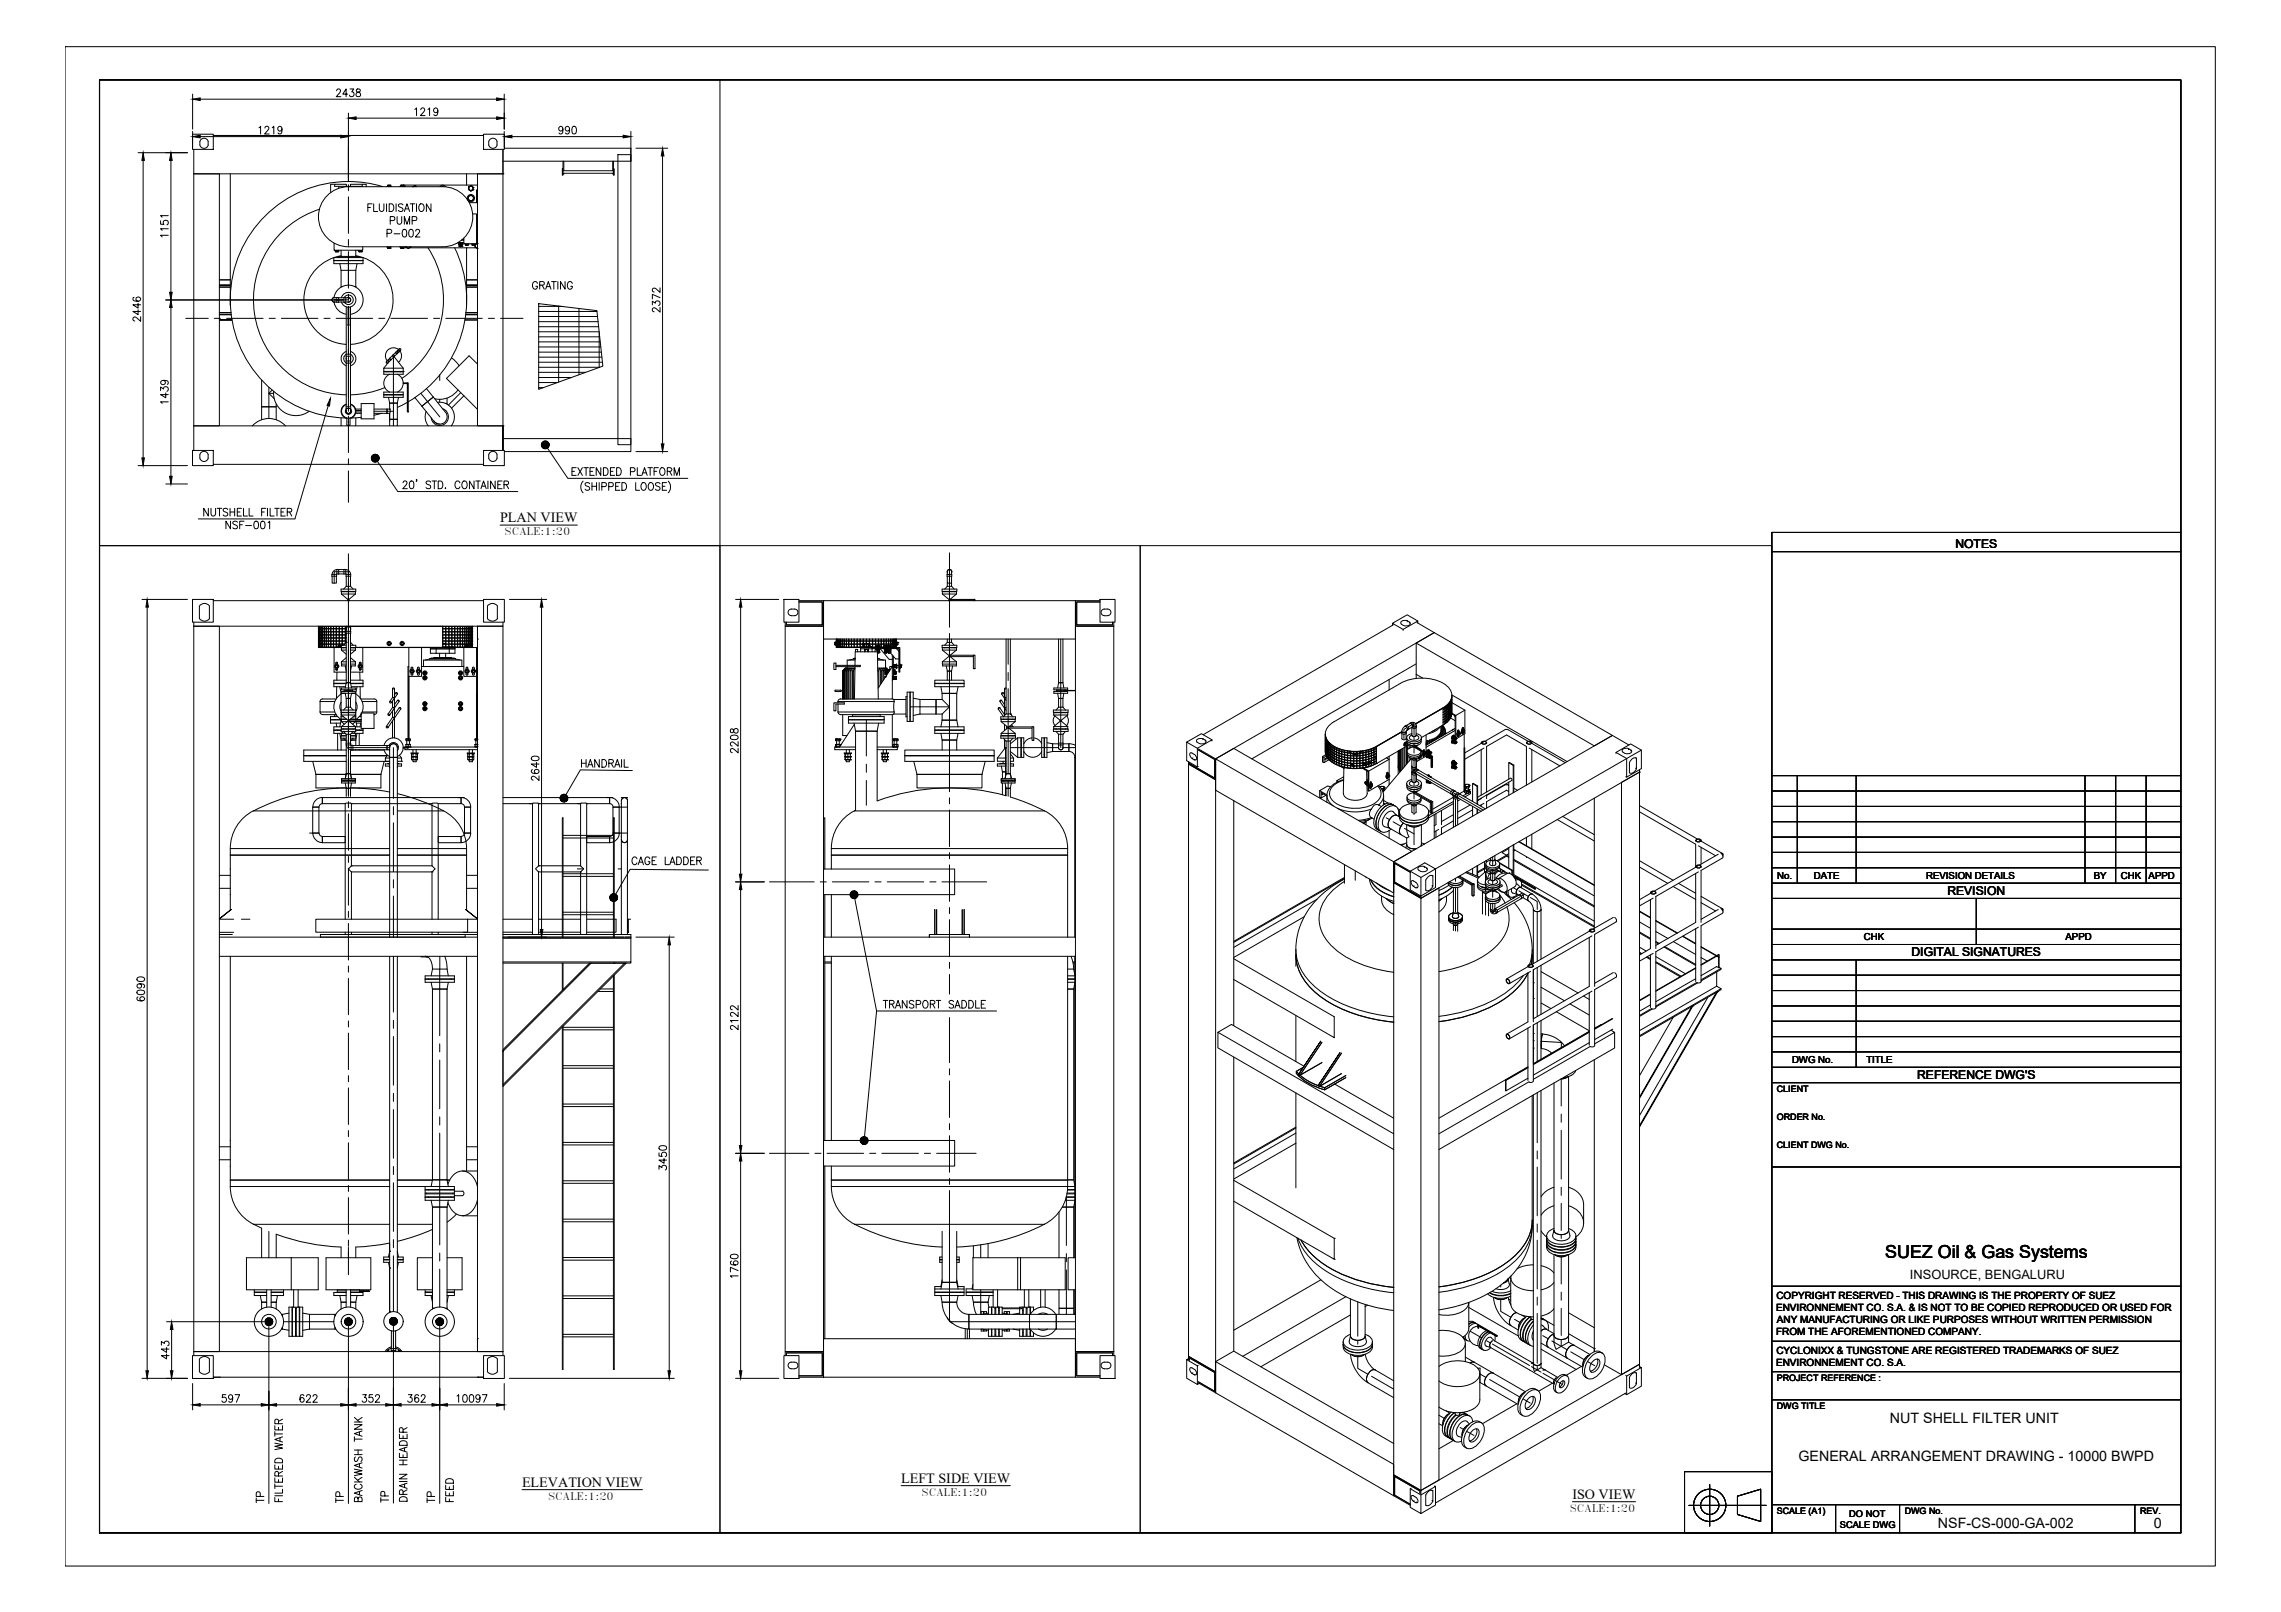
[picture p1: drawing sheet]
<svg xmlns="http://www.w3.org/2000/svg" width="841mm" height="594mm" viewBox="0 0 841 594" stroke-linecap="round" stroke-linejoin="round" font-family="sans-serif">
<defs><g id="words">
<text font-size="6.6" x="695.1" y="463.6">SUEZ Oil &amp; Gas Systems</text>
<g font-size="5.3">
<text x="696.8" y="524.4">NUT SHELL FILTER UNIT</text>
<text x="663.1" y="538.5">GENERAL ARRANGEMENT DRAWING - 10000 BWPD</text>
<text x="714.5" y="563.1">NSF-CS-000-GA-002</text>
<text x="794.2" y="563.1">0</text>
</g>
<g font-size="5.2">
<text x="184.4" y="192.4">PLAN VIEW</text>
<text x="192.5" y="547.9">ELEVATION VIEW</text>
<text x="332.3" y="546.4">LEFT SIDE VIEW</text>
<text x="579.7" y="552.3">ISO VIEW</text>
</g>
<text font-size="4.7" x="704.2" y="471.5">INSOURCE, BENGALURU</text>
<g font-size="4.5">
<text x="721" y="202.1">NOTES</text>
<text x="718" y="329.9">REVISION</text>
<text x="704.8" y="352.5">DIGITAL SIGNATURES</text>
<text x="706.9" y="397.8">REFERENCE DWG'S</text>
</g>
<g font-size="3.8">
<text x="186" y="197.2">SCALE:1:20</text>
<text x="339.8" y="551.2">SCALE:1:20</text>
<text x="202.1" y="552.7">SCALE:1:20</text>
<text x="578.8" y="557.1">SCALE:1:20</text>
</g>
<g font-size="3.7">
<text x="655" y="478.6">COPYRIGHT RESERVED - THIS DRAWING IS THE PROPERTY OF SUEZ</text>
<text x="654.8" y="483">ENVIRONNEMENT CO. S.A. &amp; IS NOT TO BE COPIED REPRODUCED OR USED FOR</text>
<text x="654.8" y="491.9">FROM THE AFOREMENTIONED COMPANY.</text>
<text x="655.1" y="487.5">ANY MANUFACTURING OR LIKE PURPOSES WITHOUT WRITTEN PERMISSION</text>
<text x="654.8" y="503.3">ENVIRONNEMENT CO. S.A.</text>
<text x="655" y="498.9">CYCLONIXX &amp; TUNGSTONE ARE REGISTERED TRADEMARKS OF SUEZ</text>
</g>
<g font-size="3.6">
<text x="655.2" y="323.9">No.</text>
<text x="668.8" y="323.9">DATE</text>
<text x="710.2" y="323.9">REVISION DETAILS</text>
<text x="772" y="323.9">BY</text>
<text x="782" y="323.9">CHK</text>
<text x="792.2" y="323.9">APPD</text>
<text x="687.2" y="346.5">CHK</text>
<text x="761.6" y="346.5">APPD</text>
<text x="660.7" y="391.8">DWG No.</text>
<text x="688.2" y="391.8">TITLE</text>
</g>
<g font-size="3.4">
<text x="678.4" y="563">SCALE DWG</text>
<text x="681.8" y="558.9">DO NOT</text>
</g>
<g font-size="3.3">
<text x="655.1" y="402.3">CLIENT</text>
<text x="655.1" y="412.6">ORDER No.</text>
<text x="655.1" y="423">CLIENT DWG No.</text>
<text x="655.1" y="508.8">PROJECT REFERENCE :</text>
<text x="655.1" y="519.2">DWG TITLE</text>
<text x="655.1" y="557.8">SCALE (A1)</text>
<text x="702.3" y="557.8">DWG No.</text>
<text x="789" y="557.8">REV.</text>
</g>
</g></defs>
<!-- layer: Top (Plan) View-MISC -->
<g fill="none" stroke="#000" stroke-width=".37">
<path d="M71 49.5h7.6v5.5h-7.6zM71.4 55v9.1h114v-9.1v101.9M76.7 52.2v1.2M76.8 52.2a1.59 1.59 0 0 0-1.6-1.3 1.59 1.59 0 0 0-1.5 1.3v1.2a1.59 1.59 0 0 0 1.5 1.3 1.59 1.59 0 0 0 1.6-1.3M78.6 49.9h99.7M178.3 49.5h7.7v5.5h-7.7zM180.6 51.4a1.59 1.59 0 0 1 2.7 .8v1.2a1.59 1.59 0 0 1-1.5 1.3 1.59 1.59 0 0 1-1.6-1.3v-1.2zM186 54.6h46.6v4.8h-47.2M207.6 59.4v2.8M207.9 59.4v3.5M225.9 59.4v3.5M226.2 59.4v2.8"/>
<path d="M227.8 57h4.8v106.9h-4.8zM71.4 64.1h9.5v92.8h-9.5zM84.9 64.1v48.4M117.7 77.1a35 35 0 0 0-23.9 38.4 35 35 0 0 0 33.9 30M120.7 72l1.9-1.5a11 11 0 0 1 5.9-1.7h34.7a11.1 11.1 0 0 1 11.1 11.1 11.1 11.1 0 0 1-11.1 11h-34.7a11.1 11.1 0 0 1-10.2-6.8 11.1 11.1 0 0 1 2.4-12.1zM123.4 67.9h-1.5v3.1M124.9 68.7v.7M132 68.7v.1M133.5 67.9v.8h-10.1v-.8h4.3v.8M133.5 67.9h1.5v.9M133.5 67.9h-4.3v.8M141 68.7a43.6 43.6 0 0 0-55.6 35 43.6 43.6 0 0 0 42.1 50.4"/>
<path d="M142.6 68.8h1.6M143 68.6l.1-.3h.2v.3M143.3 68.3h.5M143.8 68.6v-.3l.1 .3M143.9 68.3h-.9M143.9 68.3h.1M147.4 68.8h1.6M147.8 68.6l.1-.3h.3v.3M147.8 68.3h.1M147.8 68.3h.9M148.2 68.3h.4M148.6 68.3h.1"/>
<path d="M148.7 68.3l-.1 .3M148.7 68.3h.1M148.7 68.3v.3M152.2 68.8h.1M152.9 68.5h.1M152.9 68.6l-.4 .1M153 68.5l-.8 .3M153 68.5h.1M153 68.5l.4 .3M153.3 68.8h.1M153.4 68.8l-.5-.2-.5 .2M162.2 68.8a1.21 1.21 0 0 1 2.1 0"/>
<path d="M162.9 68.8h.7M172 64.1v4.1M172.5 73.4l.1 .1M172.6 73.3v.1M172.6 73.5l.9 .6M172.7 69.7l.7 .6M172.7 69.7h.1M172.7 72.4l-.2 1M172.7 72.3v.1M172.8 68.9h.1M172.8 69.9l.3 .2M172.8 69.9h.1"/>
<path d="M172.8 68.9v.4M172.8 72.3v.1M172.9 68.8l-.2 .9M172.9 68.9h-.1M172.9 68.8h.1M173 74.7h3.1M173.3 74.1h.2M173.4 70.3h.1M173.5 70.3h.1M173.6 70.3h.1M173.6 68.5h.1M173.7 68.6l-.4 .1"/>
<path d="M173.7 68.5l-.8 .3M173.7 72l-1 .3M173.7 72l.9 .6M173.8 71.9l.1 .1M173.8 68.5h.1M173.8 68.5l.6 .6M173.9 70.2l-.3 .1M174.1 68.8l.3 .3M174.2 78.8h1.5v11h-4.7v-2M174.3 70h.1M174.3 70l-.9 .3M174.4 68.9h.1"/>
<path d="M174.4 69.5v.4M174.4 69.9h.1M174.4 69.9h-.1M174.4 69.8h.1M174.4 69.1h.1M174.4 69.1l-.1 .9M174.4 73.8l-.9 .3M174.4 73.7v.1M174.5 69.1h.1M174.5 73.7l-.1 .1M174.6 72.6l-.2 1.1M174.6 72.6l.1 .1"/>
<path d="M175.7 74.7v-4.7h.3v4.7M176.1 68.2h-26.8v.6M185.4 64.1h-9.3v92.8h9.3M185.4 64.1h.1M207.3 62.2h.3v2.4h-.3zM207.6 62.9h18.6M207.6 63.9h18.6M207.9 63.9v.2h-.3M225.9 63.9l.3 .2M226.2 62.2h.3v2.4h-.3zM123.1 94.9h10.7v1.1h-10.7zM123.2 89.6v2.6h10.6v-1.3"/>
<path d="M123.3 92.2h1.6M123.7 92.4v.4l.3-.1v-.3M123.7 92.7h.1M123.7 92.8h.9M124 92.7h.1M124 92.7h.5v-.3v.4M124.5 92.7v.1M124.6 92.7h.1M124.7 94.9v-.4h7.5v.4M124.7 96v.1M125.8 92.2v2.3M131.2 92.2v2.3"/>
<path d="M132 92.2h1.6M132.2 96v.1M132.3 92.4l.1 .4 .3-.1v-.3M132.3 92.7l.1 .1M132.4 92.8h.9M132.4 92.8h.1M132.7 92.7h.1M133.2 92.4v.3h-.5M133.2 92.8h.1M133.3 92.7h.1M133.3 92.4l-.1 .4M142.6 90.9h1.6"/>
<path d="M142.9 91.1l.1 .4M143 91.5h.9M143 91.5h.1M143.1 91.1l.1 .4h.4v-.4M143.1 91.5h-.1M143.9 91.5h.1M143.9 91.1v.4h-.3M147.4 90.9h1.6M147.8 91.1l.1 .4M147.8 91.5h.1M147.9 91.5h.8M147.9 91.1l.1 .4h.4v-.4"/>
<path d="M147.9 91.5h.1M148.4 91.5h.1M148.5 91.5h.1M148.7 91.5h.1M148.7 91.1l-.2 .4M149.3 90.9v.4h.8M149.7 91.1h.1M149.7 91.1l.8 .4M150.5 91.5h.1M150.9 91.3h24.7M151.2 90.9a.78 .78 0 0 1-.7 .5 .78 .78 0 0 1-.7-.5M151.3 91.1h.1"/>
<path d="M151.3 91.1l-.8 .4M157.8 91.3a35 35 0 0 1-9.6 48.1M167.6 91.3a43.6 43.6 0 0 1-17.1 56.8M168.8 89.5h2.2M169 89.5h1.6M169.3 89.7h.1M169.3 90.1v.1M169.3 90.2h.3M169.3 90.2h.1M169.3 89.6h.1M169.3 90.2v.1M169.3 90.8h1"/>
<path d="M169.3 90.8h.1M169.3 89.7v.4M169.3 89.6v.1M169.3 90.1h.1M169.3 90.2v.5M169.3 90.2h1M169.5 90.8h.6M169.6 89.6l-.3 .1v.4h.6v-.4M169.6 89.6h.1M169.6 89.6l.7 .1v.4h-.4M169.6 90.2h.7M169.6 90.2l-.3 .1 .1 .4h.4l.1-.4"/>
<path d="M169.6 90.2h.1M169.6 90.2h.5M170.1 90.2h.1M170.1 90.8h.1M170.1 90.2l.2 .1v.4h-.4M170.2 88.5h.8M170.3 90.2h.1M170.3 89.6h.1M170.3 90.2v.1M170.3 90.8h.1M170.3 89.6v.1M170.3 89.7h.1"/>
<path d="M170.3 90.1v.1M170.3 90.7v.1M170.3 88.4h.7M171.4 89.8h1.6M171.7 90.3l.1 .1M171.7 90v.3M171.7 90.4h.9M171.7 90.4h.1M171.8 90.4h.1M171.9 90l-.1 .4M172 91.3v21.2M172.4 90v.3h-.5"/>
<path d="M172.7 90v.3h-.3M172.7 90.3l-.1 .1M173.7 89.8h1.6M174.1 90v.4l.1-.4M174.7 90v.4l-.5-.1M175 90v.3h-.3M175 90.3l-.9 .1M175.1 91l.1 .1M175.2 90.2l.9-.4a.81 .81 0 0 0-.9 .8 .81 .81 0 0 0 .8 .8M175.2 91.1l.7 .4M175.2 90.2h.1M175.2 91.1h.1"/>
<path d="M175.2 90.2v.9M175.2 90.1h-.1M175.7 85.1h.4M175.9 89.7h.1M175.9 91.5h.1M176 85.1v4.4h-.3M176.1 91.5h-.2M80.9 115.2h4.3h-4.3M80.9 105.1h4h-4M80.9 117.9h4.6h-4.6M80.9 116h4.3M80.9 105.8h4"/>
<path d="M80.9 103.1h4M171.4 117.9h4.7M171.7 116h4.4M172 112.5h.1M172 105.8h4.1M172 103.1h4.1M176.1 115.2h-4.3h4.3M176.1 105.1h-4.1h4.1M133.2 153.8l-3.7 .3M140.7 152.3l-2.8 .7M141.9 142.8a35 35 0 0 1-12.6 2.7M150.2 148.3l-3.7 1.9"/>
<path d="M185.4 156.9v9.1v-9.1h-114v9.1M185.4 156.9h.1M71 166h7.6v5.6h-7.6zM76.7 167.6v1.2M76.8 167.6a1.58 1.58 0 0 0-1.6-1.3 1.58 1.58 0 0 0-1.5 1.3v1.2a1.59 1.59 0 0 0 1.5 1.3 1.59 1.59 0 0 0 1.6-1.3M78.6 171.1h99.7M178.3 166h7.7v5.6h-7.7zM180.6 166.8a1.54 1.54 0 0 1 1.6-.4 1.54 1.54 0 0 1 1 1.2l.1 1.2a1.59 1.59 0 0 1-1.6 1.3 1.59 1.59 0 0 1-1.5-1.3v-1.2zM185.4 161.6h47.2v4.8h-46.6"/>
<circle cx="173.6" cy="73" r="1.33"/>
<circle cx="173.6" cy="73" r=".95"/>
<circle cx="173.6" cy="69.4" r=".78"/>
</g>
<!-- layer: Top (Plan) View-PIPING -->
<g fill="none" stroke="#000" stroke-width=".37">
<path d="M123.1 96.1h10.7v1.1h-10.7zM123.1 94.9a16.4 16.4 0 0 0-10.9 17.9 16.4 16.4 0 0 0 15.5 14.1M125.3 97.2l.5 2.4M125.8 99.6v6h.5h-.5v.2M125.8 99.6h5.4M125.8 94.3l-2.6 .6M131.2 99.6v6.2M131.2 94.3l2.6 .6M131.6 97.2l-.4 2.4M133.9 94.9a16.4 16.4 0 0 1 10.9 17.9 16.4 16.4 0 0 1-15.5 14.1M123.2 111.3a5.4 5.4 0 0 0 4.5 4.5M123.2 109.6a5.4 5.4 0 0 1 5.6-4.5 5.4 5.4 0 0 1 5.1 5.1 5.4 5.4 0 0 1-4.6 5.6"/>
<path d="M130.6 105.6h.6M141.5 137h7.2v.9h-7.2zM142.6 136.9v.1M143.7 137.9a3.6 3.6 0 0 0-2.2 3.3 3.6 3.6 0 0 0 2.2 3.3M146.5 137.9a3.6 3.6 0 0 1 2.2 3.3 3.6 3.6 0 0 1-2.2 3.3M147.6 136.9v.1M166.4 131.9l1.8 1.5 1.1 1.4M176.1 134.2l-3.1-3.1-8.4 8.4 11.5 11.3M93 156.9a8.2 8.2 0 0 1 12.3 0M96.5 140.1v9.8h5.3v-1M96.5 154.7v-4.8h5.3v4.8M100.3 143.8l-1.2 1.2 2 1.9"/>
<path d="M100.9 144.2a8.2 8.2 0 0 0 4.2 7.9 8.2 8.2 0 0 0 8.9-.5M125.8 154v2.9M131.2 154v2.9M141.5 144.5h7.2v.9h-7.2zM141.5 145.6h7.2v.8h-7.2zM142.6 145.4v.2M143.2 146.4l.5 2.2M143.7 150.8l.2 .4-.2 1.1M143.7 150.8h.1M143.7 156.9v-2.4h2.8v2.4M143.7 148.6h2.8M143.7 150.8h-1v1.5h1"/>
<path d="M143.7 148.6v2.2M143.7 152.3v2.9M146.5 148.6v5.9h-2.8M146.9 146.4l-.4 2.2M147.6 145.4v.2M150.2 141.1h-1.5v.3h1.5M150.2 141.1h.3v10.7h-.3zM157.1 151.7a5.4 5.4 0 0 0 .8 5.3M157.3 143.2l2.5 3.1-4.2 3.4-2.5-3.3M159.9 155.1l1.1 1 1 .2M160 155.3l-4.4-5.6 4.2-3.4 4.5 5.6a2.69 2.69 0 0 1-.4 3.8 2.69 2.69 0 0 1-3.8-.4M161.3 148.3a5.4 5.4 0 0 1 5.5 2.6 5.4 5.4 0 0 1-.4 6.1"/>
<path d="M163.2 150.6a3.2 3.2 0 0 1 .9 5.5 3.2 3.2 0 0 1-5.1-2.1M164.8 146.7v2h-.5h.5v.2M168.9 143.7a8.2 8.2 0 0 1-8.6 3.3M169.9 144.7l-4.6 4.6M171.1 145.9l-4.6 4.5"/>
</g>
<!-- layer: Top (Plan) View-CENTER -->
<g fill="none" stroke="#000" stroke-width=".37">
<path d="M128.5 96.1v9M123.2 110.5h5.3M128.5 119.9v10.6M128.5 131.1v20.5M145.1 131.2v5.7M145.1 137v8.4M162.1 138.1v2.1M99.1 142.8v11.4M99.1 145h1.7M128.5 155.5v.1M128.5 156.7v.2M137.9 151.6h7.2"/>
<path d="M145.1 145.6v11.3M155.2 145l7 8.6M162.1 147.2v1"/>
</g>
<!-- layer: Top (Plan) View-SMALLBORE -->
<g fill="none" stroke="#000" stroke-width=".37">
<path d="M123.2 111.3h5.3M123.6 111.3l-.4 .1M123.6 109.7a.87 .87 0 0 0-1.2 .6 .87 .87 0 0 0 .8 1.1M124.2 109.7l-1.3 .1-.4 .4v.6l.7 .5M124.2 111.4v-1.7h.7v1.7M124.9 109.7h1.9M125.9 109.7a2.73 2.73 0 0 1 4.2-1.4 2.73 2.73 0 0 1 0 4.4 2.73 2.73 0 0 1-4.2-1.4M126.8 111.4v-1.7h.7v1.7M127 109.6a1.76 1.76 0 0 1 2.6-.5 1.76 1.76 0 0 1 0 2.7 1.76 1.76 0 0 1-2.6-.5M127.5 109.7l1.3 .1 .4 .4v.6l-.7 .5M127.7 113.1v38.5M128.1 109.7a.87 .87 0 0 1 1.2 .6 .87 .87 0 0 1-.8 1.1"/>
<path d="M128.1 111.3l.4 .1M128.3 119.6h.3v.3h-.3zM128.3 113.2v6.4M128.6 113.2v6.4M129.2 113.1v17.4M127.6 130.5h1.7v.8h-1.7M127.6 133h1.7v.8h-1.7M127.6 130.6a1.76 1.76 0 0 0 0 3.1M127.7 131.8v.7M127.7 129.5a2.73 2.73 0 0 0-1.9 2.7 2.73 2.73 0 0 0 1.9 2.6M129.2 131.3v1.7M129.2 133.8v16.1"/>
<path d="M129.3 129.5a2.73 2.73 0 0 1 1.9 2.7 2.73 2.73 0 0 1-1.9 2.6M129.3 131.8v.7M129.3 130.6a1.76 1.76 0 0 1 0 3.1M141.5 135.7h7.2M141.5 135.7v1.2h7.2M142.5 133.3l.1 .4 .4 .1M142.5 133.3v.5h.5M143.1 133.7l-1.6 2M143.1 132.6l.1 .5h.4M143.8 132v.4l.5 .1M145.3 131.4l-2.3 2.4M145.3 131.5l3.4 4.2"/>
<path d="M146.9 128.8a2.98 2.98 0 0 0-3.9 .2 2.98 2.98 0 0 0-.3 4M147.2 128.6l-4.7 4.7M147.2 128.6l.1 .4 .4 .1M147.2 128.6h.5v.5M147.4 129.3a2.98 2.98 0 0 1-.5 4.2M147.7 129.1l-2.4 2.3M148.7 136.9h.1M148.7 135.7v1.2M127.6 149.9h1.7v.7h-1.7M127.7 151.2l-.1 .3M127.7 148.9a2.73 2.73 0 0 0-1.9 2.7 2.73 2.73 0 0 0 2.1 2.6M127.7 149.1a2.56 2.56 0 0 0-1.3 4 2.56 2.56 0 0 0 4.2 0 2.56 2.56 0 0 0-1.3-4"/>
<path d="M127.7 150.7a1.16 1.16 0 0 0 0 1.7 1.16 1.16 0 0 0 1.6 0 1.16 1.16 0 0 0 0-1.7M127.9 154v2.7h1.2v-2.7M129.2 150.6v1.2l-.4 .4h-.7l-.4-.6M129.3 148.9a2.73 2.73 0 0 1 1.9 2.7 2.73 2.73 0 0 1-2.1 2.6M129.3 151.2a.87 .87 0 0 1-.6 1.2 .87 .87 0 0 1-1.1-.9M131 152.3h2.2M131 150.8h2.2M131.2 151.3h2M131.2 151.8h2M133.2 148.7h4.7v5.7h-4.7zM137.9 150.8h4.8v1.5h-4.8"/>
<circle cx="145.1" cy="131.1" r=".36"/>
<circle cx="146.2" cy="130" r=".34"/>
<circle cx="146.8" cy="129.4" r=".34"/>
<circle cx="128.5" cy="155.5" r=".06"/>
</g>
<!-- layer: Front View-MISC -->
<g fill="none" stroke="#000" stroke-width=".37">
<path d="M71 220.9h7.6v8.4h-7.6zM71.4 229.3v1.5h114v-1.5M71.4 230.8h9.5v267.3h-9.5zM73.5 228l.1-4.7a2.31 2.31 0 0 1 3.6 0v4.7M77.2 228a2.31 2.31 0 0 1-3.6 0M78.6 221.4h99.7M117.4 230.8l10.3 .1M117.4 238.5h8.4M117.4 237.3h9.8M117.4 235.2h10.3M117.4 235h10.3M117.4 232.8h10.2"/>
<path d="M117.4 230.9v4.1M117.4 235.2v3.3M117.4 232.8l10.2 .1M117.4 237.3l9.7 .1M117.4 238.4l8.4 .2M117.4 235v.1M117.5 230.9v4.1M117.5 235.2v3.4h5.7M117.6 230.9v4.1M117.6 235.2v3.3M117.7 230.9v4.1M117.7 235.2v3.3"/>
<path d="M117.8 230.9v4.1M117.8 235.2v3.3M118 230.9v4.1M118 235.2v3.3M118.1 230.9v4.1M118.1 235.2v3.3M118.4 230.9v4.1M118.4 235.2v3.3M118.5 230.9v4.1M118.5 235.2v3.3M118.9 230.9v4.1M118.9 235.2v3.3"/>
<path d="M119 230.9v4.1M119 235.2v3.3M119.5 230.9v4.1M119.5 235.2v3.3M119.6 230.9v4.1M119.6 235.2v3.3M120.3 230.9v4.1M120.3 235.2v3.3M121.1 230.9v4.1M121.1 235.2v3.3M121.9 230.9v4.1M121.9 235.2v3.3"/>
<path d="M122 230.9v4.1M122 235.2v3.3M122.9 230.9v4.1M122.9 235.2v3.3M123.9 230.9v4.1M123.9 235.2v3.3M124.7 238.1h.1M124.7 238.1v.3M124.7 238h.1M124.7 238v.1M125 238l-.2 .1v.3M125 238l-.2 .1"/>
<path d="M125 230.9v4.1M125 235.2v3.3M125.1 238l.2 .1M125.1 238h.5M125.6 238v.4M125.6 238h.1M125.6 238.1h-.3v.3M125.8 238.4l-1.4 .1M126.1 230.9v4.1M126.1 235.2v2.6M126.2 230.9v4.1M126.2 235.2v2.6"/>
<path d="M126.7 238.6h-3.5v9.1h4.5M127.3 230.9v4.1M127.3 235.2v2M127.4 230.9v4.1M127.4 235.2v1.9M127.6 231.7h-10.2h10.2M127.7 236.2h-10.3l10.3 .1M127.7 233.9l-10.3 .1h10.3M130.2 238.6h3.6v9.1h-4.6M133.8 238.6h37.2M150.7 238.6v33.7M155.4 238.6v10.7h-4.7"/>
<path d="M158.7 238.6v2.2h2.1M160.8 238.6v.5h4.8v-.5M163.2 230.8l-34 .1 45.1-.1M163.2 236.2h11.1l-11.1 .1M163.2 233.9l11.1 .1h-11.1M163.2 231.7h11.1h-11.1M163.2 238.5h11M163.2 237.3h11M163.2 232.8h11M163.3 237.1h1M163.3 238.4h2.3M164.3 230.9v4.1"/>
<path d="M164.3 235.2v3.3M164.4 230.9v4.1M164.4 235.2v3.3M165.5 230.9v4.1M165.5 235.2v3.3M165.6 230.9v4.1M165.6 235.2v3.3M166.6 238.4l-1 .1M166.6 230.9v4.1M166.6 235.2v3.3M166.7 230.9v4.1M166.7 235.2v3.3"/>
<path d="M166.7 238.4l1.1 .1M167.6 230.9v4.1M167.6 235.2v3.3M167.8 238.6v2.2h-7M168.6 230.9v4.1M168.6 235.2v3.3M168.8 230.9v4.1M168.8 235.2v3.3M169.6 230.9v4.1M169.6 235.2v3.3M169.7 230.9v4.1M169.7 235.2v3.3"/>
<path d="M170.5 230.9v4.1M170.5 235.2v3.3M170.6 230.9v4.1M170.6 235.2v3.3M171 238.6h4.7v10.7h-4.7zM171.4 230.9v4.1M171.4 235.2v3.3M171.4 238.4h1.3M171.7 238h.1M172 238.1h-.3v.3M172 238.1v.3M172 238.1h.1"/>
<path d="M172.1 230.9v4.1M172.1 235.2v3.3M172.2 238l.3 .1M172.2 230.9v4.1M172.2 235.2v3.3M172.6 238l-.1 .4M172.6 238h.1M172.6 238l.1 .1M172.6 238l-.9 .1M172.7 230.9v4.1M172.7 235.2v3.3M172.8 230.9v4.1"/>
<path d="M172.8 235.2v3.3M172.8 238.4l.2 .1M173.2 230.9v4.1M173.2 235.2v3.3M173.3 230.9v4.1M173.3 235.2v3.3M173.6 230.9v4.1M173.6 235.2v3.3M173.7 230.9v4.1M173.7 235.2v3.3M173.9 230.9v4.1M173.9 235.2v3.3"/>
<path d="M174 230.9v4.1M174 235.2v3.3M174.1 230.9v4.1M174.1 235.2v3.4M174.2 230.9v4.1M174.2 235.2v3.3M174.2 235h-10.9l-.1-4.1v7.7h-32M174.2 235.2h-10.9l-.1 3.4M174.3 238.4l-11.1 .2M174.3 237.3l-11.1 .1M174.3 235v.1M174.3 232.8l-11.1 .1"/>
<path d="M176.1 235.5h.1M176.1 230.8h9.3v267.3h-9.3zM176.1 230.8v4.7M178.3 220.9h7.7v8.4h-7.7zM179.7 228a2.31 2.31 0 0 0 3.7 0M183.4 223.4v4.6M183.4 223.3a2.31 2.31 0 0 0-3.7 0v4.7M118 258.5v3.9h5.4M118 258.5h5.4M118.9 257.6h5M119 257.6a.95 .95 0 0 0-1 .9M123.8 244.3l.5-.2 .1 .7"/>
<path d="M123.8 244.4h.5M123.8 246.7h.5M123.8 244.4v.4M123.8 246.3v.4M124.1 253.1v4.3M124.2 251.8v.1M124.2 247.7v3M124.3 246.4v.6M124.3 244.1v.6M124.4 246.3l-.1 .7-.5-.3M132.5 246.3l.1 .7 .5-.3M132.6 244.4h.5"/>
<path d="M132.6 244.1v.6M132.7 246.7h.4M132.7 246.4v.6M132.7 247.7v3M132.7 251.8v.1M132.8 253.1v4.3M133 257.6h5M133.1 244.3l-.5-.2-.1 .7M133.1 244.4v.4M133.1 246.3v.4M133.5 258.5h5.4M138 257.6a.95 .95 0 0 1 .9 .9"/>
<path d="M138.9 258.5v3.9h-5.4M150.7 245.6h-.3v26.7M151.6 248.1v.6l.3 .1 .3-.1v-.6M151.6 246.6v-.6l.3-.2 .3 .2v.6M153.9 248.1l.4 .7 .2-.1 .1-.6M153.9 246.6l.1-.6 .3-.2 .2 .2 .1 .6M155.4 245.6h15.6M156.2 245.6v-2.3h14.1v2.3M158.5 242.9v-.2h9.4v.2M158.5 242.9h9.4M158.5 242.9l-1.8 .4M159 242.7h8.5"/>
<path d="M159.9 242.5v-.2h6.6v.2M160.8 240.8v-1.7h-2.1h9.1h-2.2v1.7M162.1 240.8v1.5M164.3 240.8v1.5M167.9 242.9l1.8 .4M171.9 248.1v.6l.3 .1 .3-.1v-.6M171.9 246.6v-.6l.3-.2 .3 .2v.6M174.2 248.1l.3 .7 .3-.1 .1-.6M174.2 246.6l.1-.6 .2-.2 .3 .2 .1 .6M175.7 249.3v23v-16.3h.3v16.3M175.7 250.2h.4M176 259.1h.1"/>
<path d="M118 262.4a.95 .95 0 0 0 1 .9M118.9 263.4h5M123.4 265.2v.1M123.9 263.4h-.5v.7M124.4 264.1h-2.5v1.1h3.9M131.2 265.2h2M132.4 264.1h.8M133 263.4h.2M138.9 262.4a1.02 1.02 0 0 1-1 1M149.3 275.6v.7h26.8M149.7 272.4l1.6-.1v.7h-.8v-.6M149.7 272.3h.1"/>
<path d="M149.7 274.3h1.6v.9M149.7 274.3h.1M149.7 274.3v.2M149.7 275.2v.1M149.7 272.4v.6h.8M149.7 272.4h.8M150 273v1.3M150.5 272.4h.1M150.5 275.2h.1M150.5 274.5h.1M150.5 274.5h-.8v.7h.8M150.5 272.4h.8"/>
<path d="M151 273v1.3M151.2 275.2l.1 .1M151.3 275.3h.1M151.3 274.5h-.8v.7h.7M151.5 277.5h2.7v.2h-2.7zM151.7 277.8h.6v1h-.6zM151.7 278.9h.6v1h-.6zM151.8 278.8h2.1M151.8 279.9h2.1M151.8 278.9h2.1M151.9 277.7l-.1 .1M152.3 276.3v1.2"/>
<path d="M152.3 277.8h1.1M152.3 278.8h1.1M152.3 278.9h1.1M152.3 279.9h1.1M153.4 278.8h.1M153.4 279.9h.1M153.4 277.8h.6l-.2 1.1-.4-.1zM153.4 278.9h.6l-.2 1.1-.4-.1zM153.4 276.3v1.2M153.8 277.7l.1 .1M172.3 277.5h2.6v.2h-2.6zM172.5 277.8h.5v1h-.5z"/>
<path d="M172.5 278.9h.5v1h-.5zM172.5 278.8h2.2M172.5 279.9h2.2M172.5 278.9h2.2M172.6 277.7l-.1 .1M173 276.3v1.2M173 277.8h1.1M173 278.8h1.1M173 278.9h1.1M173 279.9h1.1M174.1 278.8h.1M174.1 279.9h.1"/>
<path d="M174.1 277.8h.6l-.2 1.1-.4-.1zM174.1 278.9h.6l-.2 1.1-.4-.1zM174.2 276.3v1.2M174.6 277.7l.1 .1M175.2 274.5h.7M175.2 274.5h.1M175.2 275.2h.1M175.2 275.2h.7M175.2 274.3h.1M175.2 274.3v.2M175.2 275.2v.1M175.2 274.3h.9"/>
<path d="M175.2 272.4h.9v.6M175.2 272.4h.1M175.2 272.4v.6h.7M175.2 272.4h.7M175.2 272.3h.1M175.2 274.5v.7M175.5 273v1.3M175.9 275.2h.1M175.9 274.5h.1M175.9 272.4h.1M176.1 274.4v.9M176.1 275.3l-26.8 .1"/>
<path d="M93.4 298.8h50.3M118.9 293.9a3.5 3.5 0 0 0-3.6 3.5h2.3l.5-1 .8-.2M127.3 296.2l.2-.2h1.8l.3 .2v22.9M127.3 296.2h-8.4v-2.3h51.1v2.3l.8 .2 .5 1M127.3 296.2v42.6M127.7 290.4a74.8 74.8 0 0 0-36.5 9.8 15.6 15.6 0 0 0-6.3 12.5M129.3 290.4l7.2 .4 7.2 1.1M129.6 296.2h.1M129.6 296.2h29.7M146.5 298.8h17M146.5 292.5l9.4 2.9 7.6 3.4M152.3 280v.7h1.1v-.7"/>
<path d="M159.3 296.2l.2-.2h1.8l.3 .2v42.6M159.3 296.2v22.9M163.5 298.8a15.6 15.6 0 0 1 8.5 13.9M168.8 293.9h2.4M170 293.9v2.3h-8.4M170 293.9a3.5 3.5 0 0 1 3.6 3.5M171.3 297.4h2.2v9.6h-2.2zM173 280v.7h1.2v-.7M185.4 293.9h40.6M185.4 296.2h10.9M196.3 296.2l.2-.2h1.9l.2 .2M196.3 296.2v48.2"/>
<path d="M198.6 296.2h.1M198.6 296.2h15.5M198.6 296.2v22.9M214.1 296.2l.2-.2h1.8l.2 .2M214.1 296.2v22.9M216.3 296.2h.1M216.3 296.2h8.5v-2.3v2.3l1 .5 .2 .7h5.4M216.3 296.2v48.2M224.8 293.9a3.5 3.5 0 0 1 3.5 3.5M229.1 293.9h2.3M229.1 296.2h.1M229.1 295.1v49.3"/>
<path d="M229.1 295.1a1.12 1.12 0 0 1 1.2-1.2 1.12 1.12 0 0 1 1.1 1.2l-.1 43.7M231.3 296.2h.1M84.9 315.1h58.8M114.1 307h3.5v-9.6h-2.3v9.6M115.3 307a3.5 3.5 0 0 0 3.6 3.5M117.6 307l.5 1 .8 .2M118.9 308.3h8.4v2.3h-8.4zM118.9 308.3v2.3M129.6 319.1h.1M143.7 312.7h-58.8v22.8M146.5 315.1h25.5M146.5 312.7h25.5v22.8"/>
<path d="M159.3 319.1l1.1 1.1-1.1 1.1M159.3 319.1h-29.8l-1.1 1.1M161.6 308.3h1.1M168.8 308.3h1.2M170 308.3h-8.4v2.3h8.4M170 308.3v2.3M171.3 307h2.2M171.3 307l-.3 .7-1 .5M173.6 307a3.5 3.5 0 0 1-3.6 3.5M198.6 319.1h.1M198.6 319.1l-1.1 1.1 1.1 1.1M198.6 319.1h15.5l1.1 1.1-1.1 1.1h-15.5"/>
<path d="M207.6 307.9h18.6M207.6 308.8h18.6M216.3 308.3h8.5v2.3h-8.5zM216.3 308.3h1.2M223.6 308.3h1.2M224.8 308.3v2.3M226 307l-.2 .7-1 .5M228.3 307v-9.6h-2.3v9.6h5.4M228.3 307a3.5 3.5 0 0 1-3.5 3.5M229.1 308.3h.1M229.1 309.4a1.12 1.12 0 0 0 1.2 1.1 1.12 1.12 0 0 0 1.1-1.1M231.3 308.3h.1"/>
<path d="M80.9 322.6h4M80.9 327.4h4M80.9 338.8h5.3M84.9 329.7h.1M84.9 320.3h.1M85.2 335.2l-4.3 3.4 4.3-3.4M89 338.8h3.1M116.4 338.8h56v4.7h-56zM128.4 320.2h.1M128.4 320.2l1.2 1.1M129.6 321.3v17.5M129.6 321.3h29.7"/>
<path d="M159.3 321.3h.1M159.3 321.3v17.5M171.7 335.2l4.4 3.4-4.4-3.4M172 329.7h.1M172 320.3h.1M172 322.6h4.1M172 327.4h4.1M172.4 338.8h3.7M185.4 338.8h10.9M198.6 338.8h15.5M198.6 321.3v23.1M207.6 322h18.6"/>
<path d="M207.6 323h18.6M207.6 336.2h18.6M207.6 337.1h18.6M212.9 320.2h2.3M214.1 321.3h.1M214.1 321.3v23.1M216.3 338.8h10.8v4.7h-10.8M227.9 320.2h1.2M231.3 338.8h.4v4.7h-.4zM231.7 338.8h.8M80.9 344.4h4.6h-4.6M80.9 345.4h95.2"/>
<path d="M80.9 352.4h95.2M80.9 343.6h5.2M84.9 352.4v84.9M127.3 343.5v.9M129.6 343.5v.9M159.3 343.5v.9M161.6 343.5v.9M170.8 343.6h5.3M171.5 344.4h-53.4v1h53.4v-1h4.6M172 352.4v79.2M176.1 344.4h-4.7h4.7M185.4 345.4h47.2"/>
<path d="M185.4 344.4h47.2v1M185.4 343.5h10.9M198.6 343.5h15.5M207.3 345.4v-44h.3v44M207.3 354.9v10.1M207.6 354.9v9.8M218 354.9h12.3l-44.9 44.8M226.2 354.9h.1M226.2 345.4v-44h.3v44M226.5 354.9h.1M226.5 359.4v145.3h-.3v-145.1M230.3 354.9h.6l-45.5 45.5v-13.6l32-31.9h.6l-32.6 32.5"/>
<path d="M231.3 343.5v.9M232.6 345.4v.4h-47.2M232.6 345.8v8.7h-47.2M232.6 354.5v.4h-47.2M207.6 378.2v126.5h-.3v-126.2M207.6 364.5h.2M207.6 378.6h18.6M207.6 379.5h18.6M220.5 365.4h5.7M221.4 364.5h4.8M207.6 392.7h18.6M207.6 393.7h18.6"/>
<path d="M207.6 406.9h18.6M207.6 407.8h18.6M80.9 422.6h4M80.9 427.4h4M84.9 437.3a15.6 15.6 0 0 0 8.5 13.9M84.9 434.9h58.8M84.9 437.3h58.8M84.9 429.7h.1M84.9 420.3h.1M146.5 434.9h12.9M146.5 437.3h10.2M164.8 434.9h1"/>
<path d="M172 429.7h.1M172 420.3h.1M172 422.6h4.1M172 427.4h4.1M207.6 421h18.6M207.6 422h18.6M207.6 435.2h18.6M207.6 436.1h18.6M93.4 451.2h50.3M93.5 451.2l3 1.4M101.9 454.9a76.7 76.7 0 0 0 23.9 4.7M143.7 458.1l-6.8 1.1-5.7 .4"/>
<path d="M146.5 451.2h13M159.5 453.1l-6.4 2.5-6.6 1.9M168.3 447.4l-3.5 3M207.6 449.3h18.6M207.6 450.3h18.6M207.6 463.4h18.6M207.6 464.4h18.6M207.6 477.6h18.6M207.6 478.6h18.6M71 499.6h7.6v8.4h-7.6zM71.4 499.6v-1.5h114v1.5M176.1 493.4h.1"/>
<path d="M176.1 493.4v4.7M178.3 499.6h7.7v8.4h-7.7zM207.6 491.8h18.6M207.6 492.7h18.6M73.5 505.6l.1-4.7a2.31 2.31 0 0 1 3.6 0v4.7M73.6 505.5a2.31 2.31 0 0 0 3.6 0M78.6 507.5h99.7M80.9 507.5h.1M176.1 507.5h.1M183.4 500.9v4.7M183.4 500.9a2.31 2.31 0 0 0-3.7 0v4.7M183.4 505.5a2.31 2.31 0 0 1-3.7 0"/>
<circle cx="143.4" cy="237.2" r=".51"/>
<circle cx="143.5" cy="237.1" r=".78"/>
<circle cx="143.5" cy="237.1" r=".44"/>
<circle cx="148.2" cy="237.2" r=".48"/>
<circle cx="148.3" cy="237.1" r=".78"/>
<circle cx="148.3" cy="237.1" r=".44"/>
<circle cx="124.1" cy="245.6" r=".48"/>
<circle cx="124.1" cy="245.5" r=".78"/>
<circle cx="124.1" cy="245.5" r=".44"/>
<circle cx="132.8" cy="245.6" r=".48"/>
<circle cx="132.8" cy="245.5" r=".78"/>
<circle cx="132.8" cy="245.5" r=".44"/>
<circle cx="151.9" cy="247.4" r=".5"/>
<circle cx="151.9" cy="247.3" r=".78"/>
<circle cx="151.9" cy="247.3" r=".44"/>
<circle cx="154.3" cy="247.4" r=".5"/>
<circle cx="154.3" cy="247.3" r=".78"/>
<circle cx="154.3" cy="247.3" r=".44"/>
<circle cx="156.6" cy="248" r=".49"/>
<circle cx="156.6" cy="249.8" r=".49"/>
<circle cx="156.6" cy="259.4" r=".49"/>
<circle cx="156.6" cy="248" r=".78"/>
<circle cx="156.6" cy="259.4" r=".78"/>
<circle cx="156.6" cy="249.8" r=".78"/>
<circle cx="156.6" cy="248" r=".32"/>
<circle cx="156.6" cy="259.4" r=".32"/>
<circle cx="156.6" cy="249.8" r=".32"/>
<circle cx="169.8" cy="259.4" r=".48"/>
<circle cx="169.8" cy="249.8" r=".49"/>
<circle cx="169.8" cy="248" r=".49"/>
<circle cx="169.8" cy="248" r=".78"/>
<circle cx="169.8" cy="249.8" r=".78"/>
<circle cx="169.8" cy="259.4" r=".78"/>
<circle cx="169.8" cy="259.4" r=".49"/>
<circle cx="169.8" cy="248" r=".32"/>
<circle cx="169.8" cy="259.4" r=".32"/>
<circle cx="169.8" cy="249.8" r=".32"/>
<circle cx="172.2" cy="247.4" r=".5"/>
<circle cx="172.2" cy="247.3" r=".78"/>
<circle cx="172.2" cy="247.3" r=".44"/>
<circle cx="174.5" cy="247.4" r=".5"/>
<circle cx="174.5" cy="247.3" r=".78"/>
<circle cx="174.5" cy="247.3" r=".44"/>
<circle cx="156.6" cy="261.2" r=".49"/>
<circle cx="156.6" cy="261.1" r=".78"/>
<circle cx="156.6" cy="261.1" r=".49"/>
<circle cx="156.6" cy="261.1" r=".32"/>
<circle cx="169.8" cy="261.2" r=".49"/>
<circle cx="169.8" cy="261.1" r=".78"/>
<circle cx="169.8" cy="261.1" r=".49"/>
<circle cx="169.8" cy="261.1" r=".32"/>
</g>
<!-- layer: Front View-PIPING -->
<g fill="none" stroke="#000" stroke-width=".37">
<path d="M124.4 251.8v.1M125.3 253.1l.5 2.4M125.8 255.5v6.2M125.8 255.5h1.5M125.8 258.8l-.5 1.7 .5 1.6M125.8 255.8a5.4 5.4 0 0 0 0 9.3M127.6 251.9h-4.5v1.2h4.3M127.7 250.7h-4.6v1.1h4.5M129.2 250.7h4.6v1.1h-4.5M129.3 251.9h4.5v1.2h-4.3M129.6 255.5h1.6M131.2 255.5v6.2"/>
<path d="M131.2 255.8a5.4 5.4 0 0 1 2.2 7M131.2 258.8l.5 1.7-.5 1.6M131.6 253.1l-.4 2.4M132.6 251.8v.1M114.2 278.4v.2M123.9 266.5l.3 1.4M124.4 269v.2M124.5 270.3v6.1M125.3 270.3l.5 2.4h1.5h-1.5v3.7M125.8 262.5v1.7M125.8 265v.4M125.8 265.4h.1"/>
<path d="M125.8 269.2h-2.7v1.1h2.8M125.8 265.4l-.5 2.5M125.8 265.3h-3.9v1.2h3.6M125.9 267.9h-2.8v1.1h2.7M127.7 278.6h-15.7v2h15.7M127.7 276.4h-15.7v2h15.7M129.2 278.6h13.5M129.2 278.4h13.6M129.2 276.4h12.4M129.6 272.7h1.6M131 267.9h2.2M131.2 262.5v1.7"/>
<path d="M131.2 265v.4M131.2 272.7v2.1M131.2 276.3v.1M131.2 269.2h2.6v1.1h-2.8M131.2 265.3h2M131.3 265.9l.3 2M131.4 266.5h1.8M131.6 270.3l-.4 2.4M132.4 270.3v4.5M132.4 276.3v.1M132.6 269v.2M133 266.5l-.3 1.4"/>
<path d="M133.2 263.1l-.9 1.2-1.1 .8M133.8 268.4v.6h-2.6M141.6 274.7a3.6 3.6 0 0 1 5.8-2 3.6 3.6 0 0 1-.9 6.1M141.6 276.3l.7 1.5 1.4 1M142.8 278.4v.1M143.4 274.7a1.84 1.84 0 0 1 2.7-.8 1.84 1.84 0 0 1 .4 2.8M143.4 276.3l.3 .4M143.9 274.8h-1.2v1.5h1M144.2 274.4l1.3-.2 .9 .9 .1 4h-2.8v-3.6zM150.2 275.4h-1.5v.2h1.5M150.2 275.4h.3v.3h-.3zM115.3 280.6l1.2 4.8"/>
<path d="M116.5 285.4h11.1M116.5 285.4v5h11.2M124.5 290.4v.1M129.2 280.6h14.5M129.3 285.4h11.1M132.4 290.4v.1M140.4 285.4v5h-11.1M141.6 280.6l-1.2 4.8M143.7 345.4v-66.3h2.8v66.3M143.7 352.4v131.3M146.5 352.4v131.3M155.2 352.7h2.4"/>
<path d="M156.7 359.6h10.8v1.1h-10.8zM156.8 352.4l.9 .3M157.6 352.7l.7 .4 .7 1.3 .5 2.7M159.5 357.1h5.3M159.5 357.1l-.6 2.5M164 352.4l.7 2.6 .1 2.1M164.8 357.1l.5 2.5M156.7 360.9h10.8v1.1h-10.8zM158 360.7v.2M158.9 362l.6 2.5M159.5 364.5h5.3M159.5 364.5v70.3h5.3v-70.3"/>
<path d="M165.3 362l-.5 2.5M166.3 360.7v.2M156.7 437.3h10.8v1.1h-10.8zM156.7 440h10.8v1.1h-10.8zM156.7 438.5h10.8v1.2h-10.8zM157.3 439.7v.3M158 438.4v.1M158.9 437.3l.6-2.5h5.3l.5 2.5M165.2 436.4a5.5 5.5 0 0 1 7.2-4.4l1.4 1 1.1 1.4 1.1 2.9M166.3 438.4v.1M167 439.7v.3M167.5 439h3"/>
<path d="M170.5 431.6h5.6M170.5 439a.88 .88 0 0 1 .6 .8 .88 .88 0 0 1-.6 .8M96.5 452.6v10.9M101.8 454.9v8.6M125.8 459.6v3.9M131.2 459.6v3.9M156.7 441.3h10.8v1.1h-10.8zM158 441.1v.2M158.9 442.4l.6 2.5M159.5 444.9v37.2h.5h-.5v.3M159.5 444.9h5.3M164.8 444.9v37.5"/>
<path d="M165.3 442.4l-.5 2.5M166.3 441.1v.2M167.5 440.7h3M170.5 448.1h5.6M176 442.3a6.2 6.2 0 0 1-6.3 5.7 6.5 6.5 0 0 1-4.5-4.8M93.8 475.3v.9h4.5M96 477.4l.5 2.5M96.5 479.9v2.5M96.5 479.9h1.8M98.3 476.3h-4.5v1.1h4.5M98.3 475.3v6.5M100 476.3h4.5v1.1h-4.5"/>
<path d="M100 479.9h1.8M100 475.3v6.5M101.8 479.9v2.5M102.3 477.4l-.5 2.5M104.5 475.3v.9h-4.5M107.4 463.5h-16.5v11.8h16.5M107.4 463.5h9.9v11.8h-9.9M107.4 463.5v11.8M108.3 475.3v6.4M109.9 475.3v6.4M120.2 463.5h16.5v11.8h-16.5zM124.4 475.3l3.2 .1"/>
<path d="M124.4 476.2h3.2M124.4 475.4v.9M125.3 477.4l.5 2.5h1.8h-1.8v2.5M127.6 476.3h-4.5v1.1h4.5M127.6 475.3v6.5M129.3 476.2h3.3M129.3 476.3h4.5v1.1h-4.5M129.3 475.4h3.3M129.3 479.9h1.9M129.3 475.3v6.5M131.2 479.9v2.5M131.6 477.4l-.4 2.5"/>
<path d="M132.5 475.6h3.7v.4h-3.7zM132.6 475.3v.3M132.6 476v.3M142.6 464.2v.1M143.2 465.2l.5 2.1M143.7 461.2h.1M143.7 467.3h.1M143.7 463.3h-2.2v.9h2.2M143.7 461.2l-.5 2.1M143.7 464.3h-2.2v.9h2.2M146.5 463.3h2.2v.9h-2.2M146.5 461.2l.4 2.1"/>
<path d="M146.5 464.3h2.2v.9h-2.2M146.9 465.2l-.4 2M147.6 464.2v.1M156.7 475.3v.8h2.8M158.9 477.4l.6 2.5M159.5 463.5h-5.6v11.8h5.6M159.5 476.3h-2.8v1.1h2.8M164.8 476.3h2.7v1.1h-2.7M164.8 463.5h5.6v11.8h-5.6M165.3 477.4l-.5 2.5M167.5 475.3v.8h-2.7M103.8 489.8h.3"/>
<path d="M104.1 489.3v.5M104.1 489.8l2.4 .5M106.5 481.7h1.2v10.8h-1.2zM106.5 483.9l-2.4 .5v.5v-.5h-.3M107.7 491.2h.1M107.7 483h.1M107.8 481.7l1.2 .1v10.7h-1.2zM109 482.2h.2M109 492h.2M109.2 481.8l1.1-.1v10.8h-1.1zM109.9 481.7h.1M110.3 491.2h.2"/>
<path d="M110.3 483h.2M110.5 481.7h1.1v10.8h-1.1zM111.6 483.9l2.5 .5M114.1 489.8h9.4v-.5v.5h.3M114.1 484.4v5.4M114.1 484.4h9.7M114.1 489.8l-2.5 .5M123.5 484.4v.5M143.7 483.4h.1M164.3 482.1h.5"/>
<circle cx="99.2" cy="487.1" r="5.4"/>
<circle cx="99.2" cy="487.1" r="2.69"/>
<circle cx="128.5" cy="487.1" r="5.4"/>
<circle cx="128.5" cy="487.1" r="2.69"/>
<circle cx="145.1" cy="487" r="3.6"/>
<circle cx="145.1" cy="487" r="1.42"/>
<circle cx="162.1" cy="487.1" r="5.4"/>
<circle cx="162.1" cy="487.1" r="2.69"/>
</g>
<!-- layer: Front View-CENTER -->
<g fill="none" stroke="#000" stroke-width=".37">
<path d="M123.2 214.9v-4.2h5.3v7.2M128.5 218.1v3.3M128.5 230.8v.1M128.5 231.7v22.5M128.5 254.4v.2M128.5 254.8v7.7M128.5 262.7v12.8h15.2M128.5 276v9.1M145.1 275.5v18.8M128.5 287.9v5.6M145.1 297.3v3M145.1 303.2v18"/>
<path d="M145.1 324.2v3M145.1 330.2v15.2M145.1 352.4v20.6M162.2 352.4l-.1 8.3M145.1 376v3M162.1 360.9v20.8M145.1 382v17.9M162.1 384.7v3M162.1 390.7v17.9M145.1 402.9v3M145.1 408.9v18M162.1 411.6v3"/>
<path d="M162.1 417.6v20.8M145.1 429.9v3M145.1 435.9v17.9M162.1 438.5v2.6M99.1 453.8v9.7M128.5 459.7v3.8M145.1 456.8v3M162.1 441.3v17.5M145.1 462.8v20.6M162.1 461.8v2.9M162.1 467.8v13.9M104.5 487.1h3.2"/>
<path d="M107.8 487.1h2.5M110.5 487.1h12.6M145.1 490.5v6.5M145.1 497.6v.5"/>
</g>
<!-- layer: Front View-SMALLBORE -->
<g fill="none" stroke="#000" stroke-width=".37">
<path d="M122.5 212.4v2.5h1.5v-2.5M124.1 211.7h-1.7v.7M124.1 211.7v.7h-1.7M124.2 209.9h3.3v1.7h-3.3zM124.2 211.5l-.2 .2M124.2 209.9l-1.2 .5-.5 1.3M124.9 209.9v1.7M125.8 217.1h5.4v.8h-5.4zM125.9 218.9v-.8h5.1v.8M125.9 218.9h5.1M125.9 218.9l2.4 2M126.7 217.9v.2"/>
<path d="M126.8 209.9v1.7M127.5 209.9l1.2 .5 .6 1.3M127.5 211.5l.2 .2M127.6 211.7h1.7v.7h-1.7M127.6 211.7l.1 4.4M127.7 216.1h1.6M127.7 216.1l-1 1M129.2 212.4v3.7M129.3 216.1l.9 1M130.2 217.9v.2M131 218.9l-2.4 2M125.9 239.6h1.8"/>
<path d="M125.9 239.6l1.8 1.5M126.7 238.6v.1M127.6 230.8h1.7M127.6 232.7h1.7M127.6 232.6h.1M127.7 236.7h.1M127.7 233.4v18.2h1.5v-18.2M127.7 238.7h-1.8v.9M127.7 237.8h-1.9v.8h1.9M127.7 236.7l-1 1.1M127.7 230.9v.5M128.3 221.4v-.5h.3v.5"/>
<path d="M128.3 221.2l-.2 .2M128.6 221.2l.2 .2M129.2 232.7l-.1-1.4-.9-.4-.5 .7-.1 1.8M129.2 232.6l.1 .1M129.2 239.6h1.8M129.2 238.7h1.8v.9M129.2 236.7h.1M129.2 237.8h2v.8h-2M129.2 230.9v.5M129.3 236.7l.9 1.1M129.3 232a.87 .87 0 0 0-.8-1.2 .87 .87 0 0 0-.8 1.2M129.3 232.7v.7h-1.7"/>
<path d="M130.2 238.6v.1M131 239.6l-1.8 1.5M125.9 243.9v1.5h1.8M125.9 243.9h1.8M125.9 244.7h1.8M125.9 253.5h5.1v.7h-5.1zM125.9 254.8h5.1v.7h-5.1zM126.9 254.2h3.1M126.9 254.8h3.1M126.9 254.4v.2M127.3 253.5l.4-1.9h1.5l.4 1.9M127.3 245.4l.4 1.9"/>
<path d="M127.3 255.5l.4 1.9h1.5l.4-1.9M127.7 242.4l-1.8 1.5M127.9 254.4l1.2 .2zM129.2 243.9h1.8M129.2 242.4l1.8 1.5M129.6 245.4l-.4 1.9M130 254.4v.2M131 244.7v.7h-1.8M131 243.9v.8h-1.8M144.7 253.9l.4-.4 .3 .4M144.7 253.9h.7M144.7 257.1l-1 1.4"/>
<path d="M144.7 253.9v3.2M144.7 258.3v2.4M144.7 257.1l.6 .1M145.3 257.2l-1 1.8M145.3 257.2v3.6M145.4 253.9l-.1 3.3M145.9 255.4l-.5 .6M145.9 255.4l.5-.1 .1 .5-.2-.4zM146.5 255.8l-1.1 1.5M146.5 258.2l-1.1 1.5M146.5 258.1h.5l.1 .5-.2-.4zM147.1 258.6l-1.7 2.4"/>
<path d="M125.8 261.7h5.4v.8h-5.4zM125.8 268.7h5.4v.9h-5.4zM125.9 263.5v-.8h5.1v.8M125.9 267.8v.8h5.1v-.8M125.9 270.3v.8h1.8M125.9 263.5h5.1M125.9 267.8h5.1M125.9 266h2.1M125.9 263.5l2.6 2.1-2.6 2.2M125.9 270.3h1.5M125.9 266l1 .9M125.9 270.3l.8-.7 1 1"/>
<path d="M126.7 262.5v.2M126.7 265v.1M126.7 268.6v.1M126.7 271.1v.1M126.7 264.2h-.9v.8h1.9M126.7 272l1 1.1M127.6 274.5h1.7M127.6 273.9h1.7v.6M127.7 260.6h1.6M127.7 260.6v-3.2h1.5v3.2M127.7 273.1h.1M127.7 274.5v10.6h1.5v-8.8"/>
<path d="M127.7 270.6h1.6M127.7 271.2h-1.9v.8h1.9M127.7 260.6l-1 1.1M127.7 270.6l-.1 3.9M127.7 274.5l.5 1.2 1.3 .6M127.9 265.1h-2v.9M128.8 265.4h-.3v.4l.3 .1M128.8 265.4h.1M128.8 265.4h4.4M128.8 265.9h4.4M128.8 265.9l2.2 1.9M129.1 265.1h1.9v.3"/>
<path d="M129.2 271.2h2v.8h-2M129.2 270.6v3.3M129.2 273.1h.1M129.3 260.6l.9 1.1M129.3 274.5l.2 .2M129.4 274.7h.7v1.7h-.7zM129.6 270.3h1.4M130.1 274.8h12.6v1.5h-12.6M130.2 262.5v.2M130.2 265v.1M130.2 268.6v.1M130.2 271.1v.1"/>
<path d="M130.2 264.2h1v.8h-2M130.2 272l-.9 1.1M131 265.9v.1M131 270.3v.8h-1.8M131 263.5l-2.2 1.9M131 266l-1 .9M131 270.3l-.8-.7-.9 1M133.2 262.8h4.7v5.6h-4.7zM142.1 279.4h1.6M142.1 279.4v1.2h1.6M142.9 278.4l-.8 1M143.1 263.1l.4 .1 .2 .4"/>
<path d="M143.1 263.1l.1 .5h.5M144.7 262v2.4M144.7 265.7v6.3M144.7 260.7l-1.6 2.5M144.7 260.7l.6 .1M145.3 260.8l-1.6 2.7M145.3 264.5l-2.3 3.7M145.3 260.8l.1 .1M145.3 264.5l-.6-.1-2.3 3.3M145.3 264.5l.1 .1M145.4 261l-.1 3.5M146.5 279.4h1.6"/>
<path d="M147.1 260.9l-1.7 2.5M147.2 260.9l.5-.1v.5l-.1-.4zM147.3 278.4l.8 1M147.7 261.3l-2.3 3.3v7.4M148.1 279.4v1.2M125.9 287.7h5.1M125.9 287h5.1M125.9 287.9h5.1v.7h-5.1zM125.9 287v.7M126.9 287.7v.2M127.3 288.6l.4 1.9h1.5l.4-1.9M127.7 285.1h1.5"/>
<path d="M127.7 293.5v-3h1.5v3M127.7 285.1l-.4 1.9M129.2 285.1l.4 1.9M130 287.7v.2M131 287v.7M143.5 282.3l.2 .6M143.7 281.5h-1.6v.8h1.6M143.7 281.4l-.6 .1M146.5 281.4l.6 .1M146.5 280.6h1.6M146.5 281.5h1.6v.8h-1.6M146.6 282.3l-.1 .6"/>
<path d="M148.1 280.6h.1M142.8 497.8l-.2 .3M143 497.6h.1M143 497.6l-.2 .2 .3 .3M143 497.6l.6 .5M144.2 497h1.8v.7h-1.8M144.3 496.9l-1.3 .6M144.3 496.4l-1.3 .6-1 1.1M144.3 490.4l-.1 7.3M144.3 497.7l.2 .4M145.8 497.7l-.1 .4M145.9 490.4v6.6"/>
<path d="M145.9 496.4l1.3 .6 1 1.1M145.9 496.9l1.2 .6M147.1 497.6l.2 .2M147.1 497.6l-.5 .5M147.3 497.8h.1M147.3 497.8l-.2 .3M147.4 497.8l.2 .3"/>
<circle cx="143.9" cy="258.8" r=".33"/>
<circle cx="142.7" cy="268" r=".33"/>
</g>
<!-- layer: Left View-MISC -->
<g fill="none" stroke="#000" stroke-width=".37">
<path d="M289 220.9h5.6v8.4h-5.6zM289.5 230.8h14.1v267.3h-14.1zM291.7 226.9h1.3M293 224.5h-1.2a1.21 1.21 0 0 0-1.2 1.2 1.21 1.21 0 0 0 1.2 1.2M293 224.5a1.21 1.21 0 0 1 1.2 1.2 1.21 1.21 0 0 1-1.2 1.2M294.6 221.8h8.6v8.5h-13.2v-1v1h13.2v-8.5zM294.6 221.4h9v9.4h-14.1v-1.5M303.6 221.4h92.9v14.1h-92.9zM307.8 237.6h.1M307.8 236.7v.9M307.9 237v.5h.3M307.9 237.5l.3 .2"/>
<path d="M307.9 236.7h-.1M308.2 236.7l-.4 .1 .4 .2M308.3 235.5l.1 3.1M308.3 236.4v1.6M308.4 236.2h22.1zM308.4 235.5l.1 3.1h23.3v9.1h-.4v-8.7h-5.9v-.4M308.4 237.3h22M308.4 238.6h22M308.4 237.3h22.1M308.6 235.5v3M308.7 235.5v3M308.8 236.3v1.7"/>
<path d="M308.8 236.7h.1M308.8 237.7v.1M308.8 237.9l.2 .3M308.8 237.4v.4M308.8 237.8h.1M308.8 236.6v.3M308.8 236.9v.4M308.8 236.9h.5M308.8 237.8h.5M308.8 236.6h.5M308.8 236.6v.1M308.9 235.5v3"/>
<path d="M309.1 238.2h.1M309.1 238.3h1.6l.1 .2M309.3 237.8h.1M309.3 236.6h.1M309.3 237.4l.1 .1M309.4 236.8v.3M309.4 235.5v3M309.4 237.3h-.1M309.4 236.9v.6M309.9 235.5v3M310 235.5v3M310.5 235.5v3"/>
<path d="M311.2 235.5v3M311.3 235.5v3M312 235.5v3M312.1 235.5v3M312.9 235.5v3M313 235.5v3M313.9 235.5v3M314 235.5v3M314.9 235.5v3M315 235.5v3M316 235.5v3M316.1 235.5v3"/>
<path d="M317.1 235.5v3M317.2 235.5v3M317.3 239.1h4.2M317.3 238.5h4.2M317.3 238.6v1.6M318.2 235.5v3M318.3 237.1h.1M318.8 237.1v1.3M318.8 239.1v1.1M319.4 235.5v3M319.5 235.5v3M320.1 237.1v1.3"/>
<path d="M320.1 239.1v1.1M320.2 237.1v1.3M320.2 239.1v1.1M320.5 237.1h-2.4v1.3M320.5 235.5v3M320.6 238l.1 .4M320.6 238.1h.1M320.6 238h.1M320.6 235.5v3M321 238.4h.1M321.5 238.6v1.6M321.5 239h4"/>
<path d="M321.7 235.5v3M321.8 235.5v3M322.8 235.5v3M322.9 235.5v3M322.9 239l1.7 .1M323.2 239.2h.1M323.2 239.2h.6M323.2 239.2v.1M323.3 238.1h.1M323.3 238v.4M323.3 238l.1 .4M323.3 238h.1"/>
<path d="M323.3 238h.5M323.4 238.1h.4M323.8 239.2h.5v.5h-.5zM323.8 239.7h-.4l.9 .1M323.8 239.8h.5v.5h-.5M323.8 235.5v3M323.8 238.4l-.9 .1M324 238.4l.6 .1M324 235.5v3M324.2 238v.4M324.2 238h-.2l.2 .1M324.2 238h.1"/>
<path d="M324.2 238.1h.1M324.3 239.2h.1M324.3 239.7v.1M324.3 239.8h-.9h.4v.5h-.3h.8M324.3 239.8h.1M324.3 238.6v.4M324.5 239l3.3 4h1.2M324.9 235.5v3M325 235.5v3M325.8 239l1.3 .2-.2-.2M325.8 235.5v3M325.9 235.5v3"/>
<path d="M325.9 238.4h.8M326.2 238.1h.1M326.2 239.2v.6M326.2 239.2h.1M326.2 239.2h.4M326.2 239.7h.4M326.2 239.8h.9M326.2 239.8l-.1 .5M326.2 239.8h.1M326.2 238v.4M326.2 238l.1 .4M326.2 238h.1"/>
<path d="M326.2 238h.5M326.3 238.1h.4M326.6 239.2h.5v.5h-.5zM326.7 235.5v3M326.8 239.8h-.6v.5h.4l.2-.5h.3l.1 .5h-.4M326.8 238h.3v.4M326.8 238.1h.3M326.8 235.5v3M327.1 239h1.6M327.1 238.4v.1M327.1 238.1h.1M327.1 239.2l.2 .3"/>
<path d="M327.1 239.2h.1M327.1 239.7v.1M327.1 239.8h.1M327.3 239.8h.3l-.1 .5zM327.3 239.7h1.2M327.4 238.1h.1M327.4 239.8h.1M327.4 239.8h-.1M327.4 239.2h-.1M327.4 239.8h.8M327.6 238l-.2 .4M327.6 239.8h.9"/>
<path d="M327.6 239.2l-.2 .6-.1-.6h.9M327.6 239.7h.6M327.6 235.5v3M327.6 238l.1 .4M327.7 238.1h.5M328.2 239.8h.3v.5h-.3zM328.2 239.2h.3l-.1 .5h-.2zM328.2 238.1h.1M328.3 238l-.1 .4h-1.4M328.3 238h.1M328.3 235.5v3M328.3 238l-.9 .1"/>
<path d="M328.4 238.4l.3 .1M328.4 235.5v3M328.4 238.3h.5M328.4 239.2h.1M328.9 235.5v3M329 235.5v3M329 238.3h.8M329.4 236.9v.6M329.4 235.5v3M329.5 236.8l.1 .1M329.6 237.8h.1M329.5 235.5v3"/>
<path d="M329.6 236.6h.1M329.6 236.9h.1M329.6 236.9l-.1 .2M329.6 237.5h-.1M329.6 236.9h.4M329.6 237.8h.4M329.6 236.6h.4M329.8 235.5v3M329.9 238.2h-.1M329.9 235.5v3M330 237.8h.1M330 236.6l.1 .1"/>
<path d="M330 237.4l.1 .2M330.1 236.7v.6M330.1 237.6l-.1 .2M330.1 237.7l-.1 .1M330.1 237.9l-.2 .3M330.1 236.3v1.7M330.1 235.5v3M330.2 235.5v3M330.4 235.5v3.1M330.4 238.5l-22 .1M330.4 235.5v3M330.5 238.4v.2"/>
<path d="M330.5 239l.9 1M330.5 235.5l-.1 3.1M330.5 236.4v1.6M330.7 236.7l.3 .1M330.7 237.3h.3v.4M330.7 236.8h.3M331 236.8v.5M331 236.8h.1M331 237.6l-.3 .1M331 236.7v.9M331 236.7h.1M331 237.6h.1"/>
<path d="M396.5 230.8h14.2v267.3h-14.2zM397 221.8h8.6h-8.6v8.5h13.2v-1v1h-13.2zM405.6 221.4h-9.1v9.4h14.2v-1.5M405.6 220.9h5.5v8.4h-5.5zM407.1 226.9h1.3M408.4 224.5h-1.2a1.21 1.21 0 0 0-1.2 1.2 1.21 1.21 0 0 0 1.2 1.2M408.4 224.5a1.21 1.21 0 0 1 1.2 1.2 1.21 1.21 0 0 1-1.2 1.2M307.5 244.4h.7v2.3h-.7zM307.5 259h3.8v.5h-3.1v2.5h-.7zM308 254.4h2l.2 .2-.2 .2M308 254.9h2M308 254.4l-.2 .2 .2 .2"/>
<path d="M308.2 245.2h9v.5h-9M309 258.5h20.7l-.2 1.7 .2 2.2h-20.7v-2.9M309 258.5v.5M309.9 257.6h19M309.9 257.6a.95 .95 0 0 0-.9 .9M310.8 247.2v10.4M311 247.2l.1 10.4M311.3 247.2h.3v10.4M311.7 246.2l-1 1M311.7 246.2l-.9 1v10.4l-.1-10.4M311.7 246.2h.1M311.9 246.2l-1.1 1"/>
<path d="M311.9 246.2l-.9 1v10.4M311.9 247.2h.3v10.4M311.9 246.2h.1M312.2 246.2l-1.1 1M312.2 246.2l-.9 1v10.4M312.4 245.7l-.2 .5M312.6 247.2h.3v10.4M312.7 246.2h-.3l-.8 1M312.7 246.2l-.8 1v10.4M312.7 246.2h.3M313.3 246.2h-.3l-.8 1M313.3 246.2l-.7 1v10.4"/>
<path d="M313.3 246.2h.3M313.4 247.2h.4v10.4M314.1 246.2h-.5l-.7 1M314.1 246.2l-.7 1v10.4M314.1 246.2h.3M314.4 247.2h.3v10.4M314.7 242.9h.6M314.7 242.9l-1.7 .4M314.9 246.3l-.5-.1-.6 1M315.2 242.5h.1M315.2 242.5l-.5 .4M315.2 246.2h-.3l-.5 1v10.4"/>
<path d="M315.2 245.2l.1-5h8.2l.3 17.4M315.2 245.7l-.2 11.9M315.2 246.3l-.5 .9M315.3 243.3h-2.9v1.9M315.5 240.2v-.9h.7v.9M319.1 240.2v-.9h.7v.9M322.7 240.2v-.9h.7v.9M323.5 242.5l.2 .2M323.5 242.7h.6v.2M323.5 242.9h.6M323.6 243.3h2.9v2.9M323.6 247.2h.4v6.1"/>
<path d="M323.6 246.2h.4l.6 1v5.1M323.6 246.4l.4 .8M324 246.2h.4l.6 1M324 240.3v.5h-.5M324.1 242.9l1.8 .4M324.3 240.3h.1M324.4 246.2h.5l.6 1v3.7M324.6 247.2h.4v4.5M324.9 246.2h.3l.7 1M325.2 246.2h.4l.7 1M325.5 247.2h.4v3.2M325.6 246.2h.3l.6 .8"/>
<path d="M325.9 246.2l.9 .7v1l.5 .1v-.3h-.5M326.1 240.3h.1M326.1 240.3h1M326.2 246.2l.7 .6M326.2 240.3h.1M326.2 247h.5M326.3 247.6h.1M326.3 248.5h.1M326.3 247.6v.9M326.3 249.4h.2M326.3 249.4h.1M326.3 249.4v.3l.1-.3"/>
<path d="M326.3 240.3v.5h.6v-.5M326.4 247.6h.1M326.4 247.6h-.1M326.4 247.6v.4h.3M326.4 248v.5h.3M326.4 249.4h.1M326.4 246.2l.7 .6M326.7 246.2l.4 .4M326.7 247.1h-.2l.2 1.7 .2-.8M326.8 249l-.1 .1M326.8 246.8l.5 .2-.5 .1zM326.8 246.2l.3 .3"/>
<path d="M326.8 247.1v.9M326.9 248.3h.1M327 246.2l.1 .1M327.1 240.3h.1M327.3 246.8h.1M327.3 247.1v.6M327.3 246.8v1.2M327.3 246.9l.6 .1-.5 .1zM327.3 247.8l.2 .2M327.3 240.3h1.2M327.3 247.8l.1 .2M327.4 246.8v.9"/>
<path d="M327.4 247.1l-.1 .7M327.6 240.3h.1M327.6 240.3h.6M327.6 240.3v.5h.6v-.5M327.6 247.7l-.3 .1M327.8 246.8l.1 .1M328.1 247.1v-1.5h.9l-5.2 8M328.1 246.6l-.2 .7-.1-.2M328.2 240.4l2 2.4h1.2M328.3 240.3h.1M328.9 257.6l.6 .2M329 241.4v16.2"/>
<path d="M329.2 249.3l-.2 1.3M329.2 249.4h.1M329.2 250.3v.1M329.2 249.3l.5 .1h-.5M329.2 249.3v.1M329.2 250.4h.5M329.2 250.4h.1M329.2 250.4v-.4h.5v.4M329.2 249.5v.5M329.2 249.3h.1M329.3 245v1.1h.6l-.1-.3h-.7v-.5h.3v4h-.4M329.3 245h.5l.1 .2-.5 .1z"/>
<path d="M329.4 248.3h.3v.3M329.4 246.6v1.6M329.4 241.8v3.2M329.4 245h-.1M329.5 257.8h.1M329.5 257.8l.2 .7M329.5 257.8h4.5M329.7 248.3v-.5v.8M329.7 249.5v.5M329.7 248.4l.1 .2M329.7 248.4l.6-.1v.3M329.7 250.2l.1 .2"/>
<path d="M329.7 250.2l.6-.2v.4M329.7 249.3l.1 .7M329.7 248.6h-.3M329.7 249.3v1.1M329.7 248.4v.1M329.7 250.2v.1M329.7 250.3l.1 .1M329.7 248.5l.1 .1M329.8 249.3l.5 .1-.5 .1zM329.8 250.4h.5M329.8 248.3l-.1-.5v.6M329.8 249.5l-.1 .7"/>
<path d="M329.8 247h-.2l.3 .2-.3 .3M329.8 247.5v.3M329.8 245.3v.5M329.8 245v1.1M329.9 247.8h-.3M329.9 247.8h.1M329.9 246.9h.1M329.9 246.9v.9M329.9 247.5l.4 .2M329.9 247.7h.4M330 245l.5 .2-.5 .1zM330 245l-.1 1 .6 .1-.5-.3"/>
<path d="M330 245.3v.8M330.3 247.5v1l-.5 .1M330.3 247.7v.6M330.3 249.3h.1M330.3 250.4h.1M330.3 249.5h.2v.6zM330.3 249.3v1.1M330.3 247.6h.1M330.4 245.3v.5M330.4 245h.1M330.5 244.7l.2 1.7zM330.5 246.1h-.1"/>
<path d="M330.7 245.3h.7M330.7 245.8h.7M331.8 244.7v1.7M332 245.1h.3l-.3 .3M332 245.9l.3 .1M332 246h.3M332.3 245.4v.5M332.3 245.1h.1M332.3 245.1v.9M332.3 246h.1M334.5 255.1h1v10.8h-1zM334.5 256.8h-.5v7.4h.5"/>
<path d="M335.5 256.8h.1M308 272.4h.1M308 272.4v.6h.3v-.6M308 272.4h.3M308 274.5h.5v.7h-.5M308 274.5h.1M308 275.2h.1M308 274.5h1.9M308 274.5v.7M308 275.2l.2 .1M308.2 272.3h1.5l.2 .7h-.6v-.6M308.2 272.3l-.1 .1"/>
<path d="M308.2 272.3h.1M308.3 272.4h.1M308.3 272.4h1M308.3 273h1M308.5 273v1.3M308.5 274.5h.9M308.5 274.5h.1M308.5 275.2h.1M308.5 275.2h.9M309 262.4a.95 .95 0 0 0 .9 .9l19 .1M309.3 272.4h.1M309.3 272.4h.6"/>
<path d="M309.4 275.2h.1M309.4 274.5h.1M309.4 273v1.3M309.9 272.4h.1M309.9 274.5h.1M309.9 274.5v.3M310.7 263.4v7.7h1.6M311.3 277.5h2.6v.2h-2.6zM311.6 277.8h.1M311.6 278.8h.1M311.6 278.9h.1M311.6 279.9h.1"/>
<path d="M311.6 277.8v1M311.6 278.9v1M311.6 277.7h.1M311.6 278.9h1.5M312 276.3v1.2M312.5 278.8h.1M312.5 279.9h.1M312.6 277.8h.9v1h-.9zM312.6 277.8h-1v1h.9M312.6 278.9h.9v1h-.9zM312.6 278.9h-1v1h.9M312.8 264.1h13.2v1.1h-13.2z"/>
<path d="M313.1 278.9h.4M313.2 276.3v1.2M313.5 277.7v.1M313.5 278.9h.1M313.5 278.8l-1.9 .1M313.5 277.7h.1M313.5 279.9l-1.9 .1M314.4 264.1v-.7h10.1v.7M314.4 265.2v.1M315 267l-5.5 8.3-.1-.8h.5M315.5 263.4h.1M315.5 275.3h-7.7v1h7.7"/>
<path d="M323.4 263.4h.1M324.5 265.2v.1M324.9 277.5h2.7v.2h-2.7zM325.3 277.8h.1M325.3 278.9h.1M325.3 278.9h1.5M325.3 277.8v1M325.3 278.9v1M325.3 278.8h.1M325.3 277.7h.1M325.3 279.9h.1M325.7 276.3v1.2"/>
<path d="M326.3 277.8h.9v1h-.9zM326.3 277.8h-1v1h1M326.3 278.9h.9v1h-.9zM326.3 278.9h-1v1h1M326.8 278.9h.4M326.8 276.3v1.2M327.2 277.7v.1M327.2 278.9h.1M327.2 278.8l-1.9 .1M327.2 277.7h.1M327.2 279.9l-1.9 .1M329.3 272.4h.1"/>
<path d="M329.3 272.4v.6h.4v-.6M329.3 272.4h.4M329.3 272.4h1.8M329.3 274.5h.4M329.3 274.5h.1M329.3 275.2h.1M329.3 275.2h.4M329.3 274.5h1.8M329.3 274.5v.7M329.3 275.2l.1 .1M329.5 263.1l-.6 .2 .1 12M329.7 274.3v-1.3h1v1.3"/>
<path d="M329.7 262.4l-.2 .8h4.5M329.7 272.4h.1M329.7 272.4h1M329.7 275.2h.1M329.7 274.5h.1M329.7 274.5h1M329.7 275.2h.9M329.7 274.5v.7M330.6 275.2h.5M330.7 272.4h.1M330.7 272.4v.6h.4v-.6M330.7 272.4h.4"/>
<path d="M330.7 274.5h.4v.7M330.7 274.5h.1M330.7 275.2h.1M330.7 274.5v.7M330.9 275.3v1h-7.5M331.1 275.2l-7.7 .1M335.5 264.2h.1M311.6 280h.1M312 280v.7h1.2v-.7M313.5 280h.1M315 298.8h70.1M315.1 298.8a15.6 15.6 0 0 0-8.6 13.9"/>
<path d="M315.5 298.6l-.4 .2M325.3 280h.1M325.7 280v.7h1.1v-.7M327.2 280h.1M371 293.3a76.6 76.6 0 0 0-47.6 1.9M372.5 293.7l6.4 2.3 6.2 2.8M385.1 298.8a15.6 15.6 0 0 1 8.5 13.9M303.6 301.4h.5v18.9M306.5 315.1h87.1M303.6 320.3h48.4v9.4h-48.4M304.1 329.7v15.7M306.5 320.3v-7.6h87.1v32.7"/>
<path d="M306.5 329.7v15.7M344.7 335.2v9.2h.6v-9.1M355.5 335.2v9.2h-.7v-9.1M303.6 352.4h92.9M303.6 345.4h92.9M304.1 354.5h2.4M304.1 354.9h2.4M304.1 352.4v67.9M306.5 352.4v67.9M342.7 344.4h2h-2v1zM345.3 344.4h9.5M355.5 344.4h1.9v1"/>
<path d="M393.6 352.4v84.9M395.5 354.5h.8M395.7 354.9h.6M303.6 420.3h48.4v9.4h-48.4M304.1 429.7v63.7M306.5 437.3a15.6 15.6 0 0 0 8.6 13.9M306.5 429.7v7.6M306.5 434.9h87.1M306.5 437.3h87.1M393.6 437.3a15.6 15.6 0 0 1-8.5 13.9M315 451.2h70.1M315.1 451.2a76.6 76.6 0 0 0 32.3 8.4"/>
<path d="M385.1 451.2a76.6 76.6 0 0 1-32.3 8.4M289 499.6h5.6v8.4h-5.6zM290 498.6v1v-1h13.2v8.4h-8.6h8.6v-8.4zM303.6 493.4h92.9v14.1h-92.9zM303.6 498.1h-14.1v1.5M303.6 498.1v9.4h-9M397 498.6h13.2v1v-1h-13.2v8.4h8.6h-8.6zM405.6 499.6h5.5v8.4h-5.5zM410.7 499.6v-1.5h-14.2v9.4h9.1M291.7 504.5h1.3M293 502h-1.2a1.21 1.21 0 0 0-1.2 1.2 1.21 1.21 0 0 0 1.2 1.2M293 502a1.21 1.21 0 0 1 1.2 1.2 1.21 1.21 0 0 1-1.2 1.2"/>
<path d="M407.1 504.5h1.3M408.4 502h-1.2a1.21 1.21 0 0 0-1.2 1.2 1.21 1.21 0 0 0 1.2 1.2M408.4 502a1.21 1.21 0 0 1 1.2 1.2 1.21 1.21 0 0 1-1.2 1.2"/>
</g>
<!-- layer: Left View-PIPING -->
<g fill="none" stroke="#000" stroke-width=".37">
<path d="M335.6 255.1h1.1v10.8h-1.1zM336.7 257.3l2.5 .5M339.2 257.8h5.9v5.4h-5.9M339.2 257.8v5.4M344.7 250.7h10.8v1.1h-10.8zM344.7 251.9h10.8v1.2h-10.8zM345.9 251.8v.1M346.9 253.1l.5 2.4M347.4 257.8l2.7 2.7-2.7 2.7M347.4 255.5h5.3M347.4 257.8h-2.3v5.4h2.3M347.4 255.5v2.3"/>
<path d="M352.7 255.5v9.9M353.3 253.1l-.6 2.4M354.2 251.8v.1M312.8 265.3h13.2v1.2h-13.2zM314.9 266.5l.6 3h7.9l.6-3M333.6 276.4h33v2h-33zM333.6 278.6h33v2h-33zM335.8 278.4v.2M339.2 263.2l-2.5 .5M344.7 267.9h10.8v1.1h-10.8zM344.7 269.2h10.8v1.1h-10.8zM345.9 269v.2"/>
<path d="M346.9 270.3l.5 2.4h5.3l.6-2.4M347.4 265.4h5.3M347.4 276.4v-3.7h5.3v3.7M347.4 263.2v2.2M347.4 265.4l-.5 2.5M352.7 265.4l.6 2.5M354.2 269v.2M364.4 278.4v.2M376.4 278h.2M376.4 273.1h.2M376.6 271.9h.9v7.2h-.9zM380.5 271.9l-2 .8-1 1.4"/>
<path d="M381.2 271.9l1.7 .7 1.2 1.5M384.1 276.9a3.6 3.6 0 0 1-3.3 2.2 3.6 3.6 0 0 1-3.3-2.2M384.1 271.9h.9v7.2h-.9zM385 278h.1M385 273.1h.1M385.1 271.9h.9v7.2h-.9zM386 273.7l2.1 .4M388.1 274.1v2.9l-2.1 .4M388.1 274.1v2.9h6v-2.9h-2.1M388.1 274.1h2.2M394.1 274.1l2.4 .6M394.1 276.9a2.18 2.18 0 0 1 2.2 2.2"/>
<path d="M396.3 279.1h.2M396.3 279.1v66.3M323.4 295.2v-25.7h-7.9v29.1M336.9 280.6l1.2 4.8M338.1 285.4v5h24v-5M338.1 285.4h24M363.2 280.6l-1.1 4.8M393.6 357.1h2.3l.4 2.1M393.6 359.6h2.7M394.9 352.4l.7 2.3 .3 2.4M396.3 352.4v111.1M393.6 360.7h2.7"/>
<path d="M393.6 364.5h2.3M393.6 360.9h2.7M393.6 362h2.7M395.9 364.5v70.3h-2.3h2.3l.4 2.1M396.3 362.4l-.4 2.1M393.4 440h2.9M393.4 439.7h2.9M393.6 438.4h2.7M393.6 438.5h2.7M393.6 437.3h2.7M347.4 453.8v18.8h5.3v-18.8M358.9 459.2v4.3"/>
<path d="M364.3 458.3v5.2M390.5 446.7v16.8M391.7 444.9h4.2M392.8 442.4h3.5M393.1 441.3h3.2M393.2 441.1h3.1M395.9 444.9v18.6M396.3 442.8l-.4 2.1M344.7 476.3h10.8v1.1h-10.8zM344.7 475h10.8M345.9 476.2v.1M346.9 475l.5-2.4h5.3l.6 2.4"/>
<path d="M346.9 477.4l.5 2.5M347.1 474.1h-2.4v2.1h10.8v-2.1h-2.4M347.4 479.9a9.9 9.9 0 0 0 9.9 9.9M347.4 471.7l-.5 2.4M347.4 463.3h-.9v.9h.9M347.4 464.3h-.9v.9h.9M347.4 479.9h5.3M352.7 479.9a4.5 4.5 0 0 0 4.6 4.5l-.1 5.4M352.7 471.7l.6 2.4M352.7 463.3h1v.9h-1M352.7 464.3h1v.9h-1M353.3 477.4l-.6 2.5"/>
<path d="M354.2 476.2v.1M358.4 477.4l.5 2.5M358.7 475h-2.5v1.1h10M358.7 473.4l-.3 1.6M358.9 479.9h5.4M358.9 479.9l.2 2 .9 2.5M364.3 479.9l.4 1.8M364.8 477.4l-.5 2.5M366.2 476.3h-10v1.1h10M366.2 475.3v6.4M367.8 475.3v6.4M375.2 463.5v11.8"/>
<path d="M376.3 463.5h16.5v11.8h-16.5M376.3 463.5h-17.6v11.8h17.6M376.3 463.5v11.8M377.7 475.3v6.4M379.3 475.3v6.4h.5v2.7M383.7 475.3v6.5M385.3 475.3v6.5M390.5 475.3v6.8h5.4v-6.8M396.3 475.3v8.7h.2h-.2v.4M396.5 463.5h-2.7v11.8h2.7M349.2 485.6l.9 1.2 1.2 1M357.2 484.4h22.4v5.4h-22.4z"/>
<path d="M361.8 489.8v.7h.9v-.6M362 489.8l2.4 .5M362.7 484.3v-.9h-.9v1M362.8 489.9v.6h.9v-.4M363.7 484.1v-.7h-.9v.9M364.4 484.4v-2.7h1.2v2.7M364.4 489.8v2.7h1.2v-2.7M364.4 483.9l-2.4 .5M365.6 491.2h.1M365.6 483h.1M365.7 489.8v2.7h1.1v-2.7M366.2 481.7l.6 .1v2.6"/>
<path d="M366.2 481.7h-.5v2.7M366.8 482.2h.3M366.8 492h.3M367.1 489.8v2.7h1.1v-2.7M367.8 481.7h.1M367.8 481.7l-.7 .1v2.6M367.8 481.7h.4v2.7M368.2 491.2h.2M368.2 483h.2M368.2 482h.2M368.2 482.3h.2M368.4 489.8v2.7h1.1v-2.7"/>
<path d="M368.4 484.4v-2.7h1.1v2.7M369.5 482h7.2v.3h-7.2M369.5 483.9l2.5 .5M370.3 484.1v-.7h.9v.9M371.2 489.9v.6h-.9v-.4M371.3 484.3v-.9h.9v1M372 489.8l-2.5 .5M372.2 489.8v.7h-.9v-.6M373.5 489.8l2.4 .5M375.9 489.8v2.7h1.2v-2.7M375.9 482v-.3h1.2v2.7M375.9 482.3v2.1"/>
<path d="M375.9 483.9l-2.4 .5M377.1 491.2h.2M377.1 483h.2M377.3 489.8v2.7h1.1v-2.7M377.7 481.7l.7 .1v2.6M377.7 481.7h-.4v2.7M378.4 482.2h.3M378.4 492h.3M378.7 489.8v2.7h1.1v-2.7M379.3 481.7h.1M379.3 481.7l-.6 .1v2.6M379.6 484.4h9.9v5.4h-9.9z"/>
<path d="M379.8 491.2h.1M379.8 483h.1M379.9 489.8a5.4 5.4 0 0 0 9.3 0M379.9 484.4a5.4 5.4 0 0 1 9.3 0M379.9 489.9v2.6h1.2v-1.3M381.1 483v-1.3h-1.2v2.6M382.9 489.8l1.7 .5 1.7-.5M382.9 484.4l1.7-.5 1.7 .5M390.5 484.4v-2.3h5.4v2.3M396.5 484.4h-7v5.4h7"/>
</g>
<!-- layer: Left View-CENTER -->
<g fill="none" stroke="#000" stroke-width=".37">
<path d="M350.1 210.7v7.2M350.1 218.1v3.3M350.1 235.5v16.3M371.7 235.5v9.3M391.1 235.5v18.7M350.1 251.9v17.1M371.7 247.8v3M371.7 253.8v31.3M391.1 254.4v.2M391.1 254.8v7.7M319.4 265.3v13.3M335.6 260.5h14.5"/>
<path d="M350.1 269.2v9.2M350.1 278.6v11.8M371 275.5h-.3v5.9M372.5 275.5h3.9M376.6 275.5h8.4M385.1 275.5h5.2M391.1 262.7v12.8M392 275.5h4.5M319.4 281.6v3M319.4 287.6v9.2M370.7 281.5v4.6M370.7 289.4v3.8"/>
<path d="M371.7 287.9v5.6M350.1 453.8v22.4M361.6 458.8v4.7M393.2 441v.1M393.2 441.3v17.7M350.1 476.3v10.8h46.4M361.6 475.3v.8M361.6 476.3v8.1M393.2 462v3M393.2 468v16.4M350.1 486.7v.3h.2M356.6 489.8v3.6"/>
</g>
<!-- layer: Left View-SMALLBORE -->
<g fill="none" stroke="#000" stroke-width=".37">
<path d="M198.6 111.9l21.5 2.6 2.2 20.4-23.7 8.6zM198.6 112.9h8.5M198.6 114.8h21.5M198.6 116.6h21.7M198.6 118.5h21.9M206 112.8v28M213.5 113.7v24.4M198.6 120.4h22.1M198.6 122.3h22.3M198.6 124.1h22.5M198.6 126h22.7M198.6 127.9h22.9"/>
<path d="M198.6 129.8h23.1M198.6 131.6h23.3M198.6 133.5h23.5M198.6 135.4h22.5M198.6 137.2h17.3M198.6 139.1h12.1M220.9 122.5v12.9M121 149.5l-12.3 41.7h-35.6M198.6 141h7M198.6 142.8h1.7M347.4 217.1h5.4v.8h-5.4zM347.5 218.9v-.8h5.2v.8"/>
<path d="M347.5 218.9h5.2M347.5 218.9l2.6 2.2-.4 .3M348.3 217.9v.2M349.2 211.7h1.7v.7h-1.7zM349.3 211.7l.1-1.4 .7-.4 .7 .6v1.2M349.3 212.4v2.5h1.5v-2.5M349.3 214.9v1.2M349.3 216.1h1.6l.9 1M349.3 216.1l-1 1M350.8 214.9v1.2M350.9 211a.87 .87 0 0 0-.8-1.2 .87 .87 0 0 0-.8 1.2M351.8 217.9v.2"/>
<path d="M352.7 218.9l-2.4 2M347.4 238.6h5.4v-.8h-5.4l.1 1.8M347.5 239.6h5.2M347.5 238.7h5.2v.9M347.5 239.6l2.6 2.1-2.6 2.2M348.3 238.6v.1M349.3 236.7h1.6l.9 1.1M349.3 236.7l-1 1.1M349.3 235.5v1.2M350.1 221h.1M350.3 221.2l.2 .2M350.8 235.5v1.2"/>
<path d="M351.8 238.6v.1M352.7 239.6l-2.4 1.9M359.1 220.9l-9 .1v.2h9M359.1 221.4v-.5h.4v.5M371 235.5v27.6M372.5 235.5v27.6M390.3 235.5v16.1h1.6v-16.1M347.5 243.9h5.2M347.5 243.9v.8h5.2v-.8M347.5 244.7v.7h5.1v-.7M348.9 245.4l.4 1.9h1.5l.4-1.9M349.3 250.7v-3.4h1.5v3.4"/>
<path d="M350.3 242l2.4 1.9M358.9 241.5h-8.8l.2 .5h8.6M358.9 241.4h.6v5h-.6zM368.7 258.6l1.7 2.4v2.8M368.8 258.1h.5l-.4 .1-.2 .4zM369.3 258.2l1.1 1.5M369.3 255.8l1.1 1.5M369.5 255.3l.5 .1h-.4l-.2 .4zM369.9 255.4l.5 .6M370.4 253.9l.1 3.3M370.4 257.3l.1 3.5M370.4 253.9h.6"/>
<path d="M370.5 257.2l-.1 .1M370.5 257.2l.5 .9M371 257l-.5 .2M371 253.6l-.4-.1-.2 .4M388.6 254.8h5v.7h-5zM388.6 253.5h5v.7h-5zM389.5 254.2h3.2M389.5 254.8h3.2M389.5 254.4v.2M390 255.5l.3 1.9h1.6l.3-1.9M390 253.5l.3-1.9h1.6l.3 1.9M392.5 254.4l3.8 .2z"/>
<path d="M392.7 254.4h.1M392.7 254.6h.1M367.7 279.4h3.3M367.7 279.4v1.2h3.3M368.1 261.3l1.9 2.8M368.2 260.8l.5 .1h-.4l-.2 .4zM368.7 260.9l1.7 2.5M369 271.2h5.4v.8h-5.4zM369 264.2h5.4v.8h-5.4zM369.1 266v-.9h5.2v.9M369.1 270.3v.8h5.2v-.8M369.1 266h5.2"/>
<path d="M369.1 270.3h5.2M369.1 266l2.6 2.1-2.6 2.2M370 265v.1M370 271.1v.1M370 272l.9 1.1M370.4 275.5h.6M370.4 267v2.3M370.4 272.5v3M370.4 275.5l.1 .3M370.5 260.8l-.1 .1M370.5 260.8l.5 1M370.9 273.1h1.6"/>
<path d="M370.9 263.1h1.6M370.9 263.1l-.9 1.1M371 273.1v12h1.5v-12M371 275.8h-.5l-2.8 3.6M371 260.7l-.5 .1M371.1 267.6v1M372 268.4l2.3 1.9M372.4 267.6l.2 .3M372.5 263.1l1 1.1M372.5 279.4h1.2M372.5 262.8l.3 .4M372.5 277l2.7 2.1"/>
<path d="M372.5 277.8l1.2 1.6M372.5 263.1h.3M372.8 263.1v.3M372.9 267.9l.4-.2 .2 .2M372.9 267.1l.5 .6M373.5 265v.1M373.5 271.1v.1M373.5 272l-1 1.1M373.7 279.4v1.2h-1.2M374.3 266l-2.3 1.9M375.2 271.9v7.2M375.2 271.9h1.2v7.2h-1.2"/>
<path d="M375.2 271.9l-2.7 2.2M380.5 267.9h-8.8l.2 .5h8.6M380.5 267.8h.7v5.1h-.7zM388.4 261.7h5.4v.8h-5.4zM388.4 268.7h5.4v.9h-5.4zM388.5 263.5h5.2M388.5 267.8h5.2M388.5 267.8v.8h5.2v-.8M388.5 263.5v-.8h5.2v.8M388.5 263.5l2.8 2.3M389 263.8l-.7 1.5 .1 1.1 .6 1M389.4 262.5v.2"/>
<path d="M389.4 268.6v.1M389.4 269.6l.9 1M390.3 274.5h1.7M390.3 273.9h1.7M390.3 260.6v-3.2h1.6v3.2M390.3 270.6v5l.6 .7 .7-.1 .3-.6v-5M390.3 260.6h1.6M390.3 260.6l-.9 1.1M390.3 270.6h1.6M390.9 265.8l-2.4 2M390.9 265.4v.4M391.3 265.8l2.4 2"/>
<path d="M391.3 265.4v.4M391.9 260.6l.9 1.1M391.9 275.2a.87 .87 0 0 1-.8 1.2 .87 .87 0 0 1-.8-1.2M392.8 262.5v.2M392.8 268.6v.1M392.8 269.6l-.9 1M393.3 263.8l.5 1 .1 1.1-.6 1.5M393.7 263.5l-2.8 2.3M369.2 287h5.1v.7h-5.1zM369.2 287.9h5.1v.7h-5.1zM369.2 282.3l.4 2.2M369.6 284.5h1.4"/>
<path d="M369.6 284.5v2.5M369.6 287.7v.2M369.6 288.6v4.3M369.9 280.6v.8M370.1 287.7v.2M370.6 287l.4-1.9h1.5l.4 1.9M370.6 288.6l.4 1.9h1.5l.4-1.9M371 293.3v-2.8h1.5v3.2M371 281.5h-3.3v.8h3.3M371 281.4l-2.3 .1M372.5 281.4l.3 .1M372.5 281.5h1.2v.8h-1.2"/>
<path d="M373.3 287.7v.2M355.9 489.7v3.7M357.4 489.8v3.6"/>
</g>
<!-- layer: Iso SW View-MISC -->
<g fill="none" stroke="#000" stroke-width=".37">
<path d="M513.4 229.7v.8M513.7 230.3l-70.1 40.5M518.9 228.8l.8 .5v.4M518.9 228.8v.4M518.9 228.8a1.62 1.62 0 0 0-2.4 .9l.2 .3M519.8 229.3l.2 .3a1.84 1.84 0 0 1-1.5 1.2 1.84 1.84 0 0 1-1.8-.7M522.4 229.4l6.4 3.7M522.8 229.6v-.7l-5.5 3.1v.3M522.8 228.9l-4-2.3-5.4 3.1 3.9 2.3M528.8 233.1l65.7 37.9-6.7 3.9-65.6-37.9v11.5M528.8 233.1l-80.6 46.6-6.4-3.7M528.8 233.1l-6.6 3.9"/>
<path d="M512.2 250.5v3.8M516.4 251.8l-24.5 14.2M516.4 251.8a16.4 16.4 0 0 1 17.5 1.4 4.4 4.4 0 0 1-.8 7l-1 .7M522.2 248.5v1.6M522.2 248.5l2.4 1.5M522.2 244.7l-60.7 35M533.5 259.9v3.4l.5-.5v-.8M533.9 259.6l.1 .2-.2-.2M534 260l-.5 .5M534 259.6v.4M534.1 259.9h.1M534.1 259.7l.1 .1"/>
<path d="M534.2 259.9l.3 .4-.4 .6v-.8M534.2 259.9l.3 .3M534.3 259.1l.2 .3-.4 .5v-.6M534.4 259.1l.1 .1M534.5 259.6v.8l-.3-.4M534.5 258.9v.5M534.6 258.8v.5M534.6 259.5v.8M534.6 259.6l.2 .3M534.6 258.7l.2 .3M534.7 258.6l.1 .1M534.8 260h.1"/>
<path d="M534.8 260v.7l-.2-.3M534.8 258.3v.5l-.1-.2M534.8 259.1v.7l-.2-.4M534.9 259.8l-.3 1.4M534.9 258.9l-.3 1.3M534.9 260l.1 .2M534.9 259.3l.1 .1M534.9 259.1l.1 .2M534.9 258.4l.1 .1M535 258.8h.1M535 258.4l-.1-.2-.3 1.1M535 259.6h.1"/>
<path d="M535 258.6l.1 .2M535.1 257.8v.4M535.1 258.5v.7M535.1 259.5v.6M535.1 260l-.2 .5M535.1 259.1l-.2 .5M535.1 258.1l-.2 .5M535.2 257.9v-.4v.6M535.2 258.2v1.7M535.2 259.3v.5M535.2 258.4v.4M535.3 259.4a5.1 5.1 0 0 1-3.2 5"/>
<path d="M535.3 258.5a5.1 5.1 0 0 1-3.2 5M535.3 257.6a5 5 0 0 1-3.2 4.9l.7-.5M535.3 257.1v.3M535.3 257.8v.5M535.3 258.7v.6M535.3 259.6v.6M535.3 256.3a5.3 5.3 0 0 1-3.2 4.6M535.3 256.8a5.2 5.2 0 0 1-3.2 4.8M535.3 259l4.8 2.7v8.7l-3.2 1.9M535.3 256.1l42.5 24.6M439.5 279.5a1.19 1.19 0 0 1-.3-2.1 2 2 0 0 1 1.8 2.7l-.6-.1M439.8 279.3l-.3 .2 .8 .5 .4-.2"/>
<path d="M441.5 275.8l-4-2.3v6.8l4 2.3 .3-.2M441.8 276.4l6.1 3.5v6.9l-9.3-5.4v-.5v.5l9.3 5.4v-6.9zM443.6 272.3l.8 .5v.3M443.6 272.3v.3M443.6 272.3a1.62 1.62 0 0 0-2.4 .9l.2 .3M444.5 272.8l.2 .3a1.84 1.84 0 0 1-1.5 1.2 1.84 1.84 0 0 1-1.8-.8M446.9 273.1v-.5l-5.4 3.2v6.8M446.9 272.6l-3.9-2.2-5.5 3.1M448.2 279.7l65.7 37.9v11.5l-65.7-37.9zM487.6 278.8l.5 .3M488.6 271.8a5.8 5.8 0 0 0 4.4 5.5 17.3 17.3 0 0 0 14.5-.6v.1M488.6 270.9a6.3 6.3 0 0 0 5.1 5.8 16.7 16.7 0 0 0 13.8-.9v-.1"/>
<path d="M488.6 275.4a5.8 5.8 0 0 0 4.4 5.6 16.8 16.8 0 0 0 14.5-.6M488.6 274.5a5.8 5.8 0 0 0 4.4 5.6 16.8 16.8 0 0 0 14.5-.6v-.1M488.6 276.4a5.8 5.8 0 0 0 4.4 5.5 17.4 17.4 0 0 0 14.5-.5M488.6 273.6a5.8 5.8 0 0 0 4.4 5.6 17.2 17.2 0 0 0 14.5-.6M488.6 272.7a5.8 5.8 0 0 0 4.4 5.5 16.4 16.4 0 0 0 14.5-.6M488.7 271.3l.1 5.9M488.7 272.6l.1 .4M488.7 271.7l.1 .4M488.7 276.3l.1 .4M488.7 275.4l.1 .4M488.7 277.2l.1 .4M488.7 274.4l.1 .5"/>
<path d="M488.7 273.5l.1 .5M488.8 277.2v.3M488.8 277.2v.2M488.8 276.3v.2M488.8 277.1l-.1 .1M488.8 278.1l-1.2 .7v2l.5 .3M488.8 272.5l.2 1.2M488.8 271.8l.2 1M488.8 276.2l.2 1.3M488.8 275.2l.2 1.3M488.8 277.1l.2 1.3M488.8 274.3l.1 1.6"/>
<path d="M488.8 274.8h.1M488.8 273.8v.1M488.8 275.7h.1M488.8 273.4v.7M488.8 272.9h.1M488.8 272h.1M488.9 274.2l.1 .5M488.9 277.8l.1 .5M488.9 278.1h.1M488.9 272v.4M488.9 272.7v.7M488.9 273.7v.6"/>
<path d="M488.9 274.6v.6M488.9 275.5v.7M488.9 276.4v.6M488.9 277.3v.5M488.9 274.7v.1M488.9 273.7v.2M488.9 275.6v.1M488.9 272.8v.1M488.9 272.6l.1-.3v.6M488.9 277.8h.1M489 278.6l-.9 .5v2l1.9-1.1M489 274.4v.1"/>
<path d="M489 274.2l-.1 .2M489 273.4v.2M489 273.2l-.1 .3M489 275.3v.1M489 275.1l-.1 .2M489 272.6v.1M489 273.1v.7M489 274v.8M489 274.9v.8M489 275.8v.8M489 276.7v.8M489 277.7v.7"/>
<path d="M489 275.4v.1M489.1 273.9l.3 .5M489.1 272.9l.3 .6v-.5M489.1 277.6l.3 .5M489.1 275.7l.3 .6M489.1 274.8l.3 .6M489.1 272.5v.5M489.1 273.2v.8M489.1 276v.7M489.1 276.9v.7M489.1 277.8v.7M489.1 278.5l.3 .5z"/>
<path d="M489.1 274.2v.7M489.1 273.2v.1M489.1 278.5h.1M489.2 275.1l-.1 .1M489.2 279.2l.2 .1M489.3 272.8l-.1 .3M489.3 279.1l-.1 .4 .9 .5M489.4 273.6l-.3 .4M489.4 276.5v.7l-.3-.5M489.4 273.7l-.3 1.2M489.4 275.4v-.8l-.3 1.2M489.4 275.5v.8"/>
<path d="M489.4 277.3v.8M489.4 278.3v.8M489.4 273.7l-.2 .4M489.4 274.7l-.2 .3M489.4 273.6l.5 .5M489.4 278.2l.5 .5M489.4 277.3l.5 .5M489.4 279.1l.5 .6M489.5 279.1l.4 .5M489.5 273.1v.5M489.5 273.8v.7M489.5 274.7v.8"/>
<path d="M489.5 275.6v.8M489.5 276.6v.7M489.5 277.5v.8M489.5 278.4v.7M489.5 273.4l.2-.1-.2 .3M489.5 279.1h.1M489.7 274.1l-.2 .2M489.7 274.1l-.2 .4M489.8 274.2l-.3 .4M489.9 274.2v.9l-.5-.6M489.9 276.1v.8l-.5-.5M489.9 275.2v.7l-.5-.5"/>
<path d="M489.9 273.6v.5M489.9 277v2.7M489.9 274l-.1 .1M489.9 273.9l-.2 .1M489.9 275.1l.5 .5M490 278.1l-.1 .7 .5 .5v-.8M490 277.1l-.1 .8 .5 .5v-.8M490 279l-.1 .7 .5 .6M490 275.3l-.1 .7 .5 .5M490 273.7v.5M490 274.4v.7M490 279.7l.4 .5"/>
<path d="M490 273.7v.1M490 279.7h.1M490.1 273.8l-.1 .2zM490.4 274.1v.6l-.5-.5M490.4 274.8v2.7l-.5-.5 .1-.8M490.4 279.5v.8M490.5 274.2v1.5l.6 .5M490.5 274.8l.6 .4M490.5 278.6v.8l.6 .5M490.5 277.7v.7l.6 .5M490.5 276.7v.8l.6 .5v-.8M491.1 278.1v2.7l-.6-.5v-.8"/>
<path d="M491.1 274.6v2.5l-.6-.5v-.8M491.2 274.7v.6l.7 .4v-.6M491.2 278.2v.8l.7 .4M491.2 276.4v1.7l.7 .4M491.2 277.1l.7 .5M491.2 275.4v.8M491.9 275.9v.8l-.7-.5M491.9 276.8v3.5l-.7-.4v-.8M491.9 266a4.7 4.7 0 0 0-2.4 6.9 13.7 13.7 0 0 0 12.2 3.9l3.7-.8 2.1-1v6.4M492 275.9l-.1 .8 2.8 1.1M492 275.2l-.1 .6 .8 .4M492 276.8l-.1 .8 .8 .4"/>
<path d="M492 278.7v2.6M492.7 279.1v.8l-.8-.4M492.7 275.6v3.3l-.8-.3 .1-.8M492.8 276.2l1.9 .7M492.8 278.1l1.9 .7M492.8 275.6v2.5M492.8 278.2v.8M492.8 279.1v.8M493.7 276v4.3l-.9-.4M493.8 276v3.4M493.8 279.5v.8M494.7 279.8v.8l-1-.3"/>
<path d="M494.7 276.3v3.4l-1.9-.7M494.7 276.3v1.5l1 .3v-.8M494.7 279.7l1 .3M494.7 278v.8l1 .2M494.7 278.9v3.6M495.7 276.6v.6l-1-.2M495.7 278.2v4.5l-1-.2M495.8 278.1l1 .2M495.8 276.6v3.4l1 .2M495.8 279.1l1 .1M496.8 276.8v.6l-1-.2M496.8 277.5v4.5l-1-.2"/>
<path d="M496.9 278.3l1 .2M496.9 279.4v3.6l1 .1v-3.6M496.9 276.8v2.4l.5 .1 .5 .1v-2.5M497.6 276.9l.3 .7-1-.2M497.6 276.8l.3 .6M497.7 276.9l.3 .4M497.8 276.9v.1M498 278.5h1.1M498 276.9v3.4l1.1 .1M498 279.4l1.1 .1M498 277.6l1.1 .4M498.1 277.4l.1 .1"/>
<path d="M498.3 277.6l.8 .3M498.4 277.6l.7 .2M499 277l.1 .6-1.1-.1M499 277.7l.1 5.4h-1.1v-2.7M499.1 279.5h1.1M499.2 278h1M499.2 277.9h1M499.2 277.7l-.1 .8h1.1M499.2 277l-.1 .6h1.1M499.2 278.7l-.1 4.4h1.1M499.2 277.8h1M500 277v.9"/>
<path d="M500.2 277v1.5M500.2 278.7v4.4M500.3 277v.6l1.1-.1M500.4 277.7l-.1 5.4h1.1l-.1-2.7M501 277.6l-.7 .2M501.2 277.6l-.9 .3M501.3 276.9l.1 3.4-1.1 .1M501.4 277.4l-.2 .1M501.4 278.5h-1.1M501.4 279.4l-1.1 .1M501.4 277.6l-1.1 .4M501.6 276.9l.1 .1"/>
<path d="M501.7 276.9l-.2 .4M501.8 276.8l-.3 .6M501.8 276.9l-.3 .6M502.5 278.3l-1 .2M502.5 277.4l-1 .2M502.5 279.4v3.6l-1 .1v-3.6M502.5 276.8v2.4l-.5 .1-.5 .1v-2.5M502.6 276.8v.6l1-.2M502.6 277.5v4.5l1-.2h-.3M503.6 278.1l-1 .2M503.6 276.6v3.4l-1 .2M503.6 279.1l-1 .1"/>
<path d="M503.7 276.6v.6l.9-.2M503.7 278.2v4.5l.9-.2M504.6 276.3v1.5l-.9 .3v-.8M504.6 279.7l-.9 .3M504.6 278v.8l-.9 .2M504.6 278.9v3.6M504.7 279.8v.8l1-.3M504.7 276.3v3.4l1.9-.7M505.6 276v3.4M505.6 279.5v.8M505.7 276v4.3l.9-.4M506.5 275.6v2.5"/>
<path d="M506.5 278.2v.8M506.5 279.1v.8M506.6 276.2l-1.9 .7M506.6 278.1l-1.9 .7M506.6 279.1v.8l.8-.4M506.6 275.6v3.3l.8-.3M507.2 278.9v.1M507.2 279l.2 .3M507.2 278.8l.2 .3M507.4 275.9v.8l-2.7 1.1M507.4 275.2v.6l-.8 .4M507.4 276.8v.8l-.8 .4"/>
<path d="M507.4 277.8v.8M507.4 278.7v2.6M507.4 278.5l-.1 .2M507.5 278.5v.1M511.2 279.3l1 .5-7.5 4.4M512.2 278.7v10.5M515.5 276.8v8.4M515.6 276.7v6.1l-.1-.2M515.6 276.7v6.6M515.7 276.7v6.8l-.1-.2M515.9 276.5v7.4M516.1 276.5v7.7l-.2-.3"/>
<path d="M516.4 276.3v7.9M516.6 276.2v7.8M516.8 269.7l-9.3 5.4a16.7 16.7 0 0 1-17-.9l-.6-.7a4.7 4.7 0 0 1-1.3-3M517 275.9v7.6M517.3 275.8v7.4M517.7 275.5v7.1M517.7 274.9h.1M518 274.1l.3-.3 .3 .2zM518 274.1l-.1 .4M518 275.4v6.9M518.1 274.7h.5M518.2 274.2l-.1 .5"/>
<path d="M518.6 274l.2 .3M518.6 274.7h.1M518.6 275v6.6M518.6 273.5a.86 .86 0 0 0-.8 .4 .86 .86 0 0 0-.1 .9M518.8 274.3h.1M518.8 274.1l-.1-.5a.73 .73 0 0 0-.8 .4 .73 .73 0 0 0 .2 .9l.3-.1-.5-.3 .2 .2M518.8 274.3v-.2a.39 .39 0 0 0-.5 .1 .39 .39 0 0 0 .1 .5h.2M518.8 274.3l-.2 .4M519 274.8v1.5M519 278.6v2.6M519.5 274.5v1.3M519.5 279.2v1.3"/>
<path d="M519.6 274.5l-12.1 6.9M520 274.6v1M520 279.3v.7M520.4 279.5l-10.5 12.4M520.6 274.8v.6M521.1 275v.2M521.7 275v.1M521.8 275v.1M522.2 274.8v.6M522.2 279.5v2.8M522.5 279.4v1.2l-.3-.2M522.5 274.7v.8"/>
<path d="M522.9 279.3h.1M523.1 279.4v.3M523.2 279.3l-.1 .3M523.3 279.1h.4M523.3 279.1h.1M523.3 279l.2 .2M523.4 279l.3 .1M523.5 279.2l-.1 .1M523.5 279.2h-.6M523.6 279.4l-.3 .4-.2-.2M523.7 279.1h.1M523.9 278.4v.3"/>
<path d="M523.9 278.4h.1M523.9 278v.5M523.9 278.7h.1M524 278.4l-.3 .7M524.7 277.2l-.3 .6 .3 .9M524.7 276.8h.1M524.7 277.9l.5 .4 .2-.2M524.8 277.3l-.2 .9h.6M524.9 277.5l.2 .1-.1 .5-.3-.2zM524.9 276.4l.1 .5h.4M524.9 278.4l-.1 .4 .4-.4M525 278.1l.1 .1"/>
<path d="M525 276.4l.2 .5M525 277.4l-.1 .1M525.1 278.2l-.1 .2M525.1 277.6h.2l-.2 .6M525.1 277l.5 .1 .1 .2M525.2 276.5l-.2-.1-.2 .4M525.3 276.9l.2 .1M525.4 278.1h.1M525.4 278.2h-.3M525.6 277.8l-.2 .4M525.6 277.8h.1M525.8 273.6l.1 1"/>
<path d="M525.8 270.9v6.5M525.8 277.9v.8l-3.3 1.9M526 279.2h.1M526.1 272.9h.5l.3 1.1M526.1 278.1l-.3 .6 .2 .4M526.1 277.2h.1M526.1 278.7v.3l.5 .2M526.1 278.7h.1M526.2 277l-.1 .5 .3 .3M526.2 278.5l-.1 .2M526.2 278.1l-.2 .9 .5 .2M526.4 276.7h.1"/>
<path d="M526.4 276.7l-.2 .5M526.5 274.2l-.4-1.3v1.6M526.5 277.2l-.1 .5M526.5 278.7v.5M526.6 277.5v.3l.8 .1M526.6 277.4h.1M526.6 278.9l.3 .5h.5M526.6 278.9h.1M526.6 276.6l-.4 .4 .3 .2 .4-.4-.3-.2 .6 .3-.3-.1M526.6 277.3v.2M526.6 278.7v.2M526.7 277.8l-.1 .1"/>
<path d="M526.7 273.2l-.4 .1M526.8 278.5l-.2 .2 .4 .2 .2-.2M526.8 278.5h.1M526.8 278.5h-.6l.2-.3-.2 .5M526.8 277l-.2 .4M526.8 278.5l-.2 .4M526.8 277h.1M526.8 278.4v.1M526.9 277h-.1M526.9 276.4l-.8 .2-.3 .8M527 277.4l-.1 .5M527 278.9l-.1 .5"/>
<path d="M527 276.9l-.4 .4h.5l.2-.3-.3-.1 .6 .2-.3-.1M527 278l.1 .2M527 272.7l.5-.1 .4 .7M527.1 276.8l-.1-.2a.75 .75 0 0 0-.8 0 .75 .75 0 0 0-.2 .9M527.2 278.7l-.2 .6h.5M527.2 276.9h.1M527.2 278.7h.1M527.4 278.7l-.3 .4 .2 .3M527.4 277.9h.1M527.4 279.4h.1M527.4 278.8l-.1 .5 .4-.3M527.5 277.3l.1 .1"/>
<path d="M527.5 273.7l-.5-1v1.2M527.5 277.3l-.3 .2 .1 .4M527.6 277.1l.1 .4M527.7 277.5v-.1a.36 .36 0 0 0-.6 0 .36 .36 0 0 0 .2 .5l.2-.1M527.7 277.5h.1M527.8 273l-.5 .1M527.9 273.3v.1M527.9 273.3l-.4 .3M527.9 272.5l.4-.2 .4 .7v-.9l.4 .6M528.3 273.1l-.4-.6v.9M528.6 272.7l-.3 .2M528.7 272.6l-.4 .2"/>
<path d="M528.7 272.1l.4-.1 .3 .5v-.7l.5 .2v.3M529.4 271.8l.3-.3 .5 .3v.3M529.4 272.2l-.3 .2M529.5 268.7l-1.5 .9M530 271.7v-.4l.6 .2v.3M530 271.3l.3-.2 .7 .3M530.2 271.8l-.3 .2M530.5 271.2v-.4l.7 .2 .2 .4M530.5 270.8l.3-.2 .6 .1 .4 .5h-.4M530.9 271.3l-.3 .2M531 267.9l-1.4 1.3-3 1.2M531 270.6v-.3l.7 .1 .5 .5"/>
<path d="M531 270.3l.1-.3 .7 .1 .6 .7M531 271.4v.2M531 271.4l-.2 .1M531.2 270.1v-.3h.7l.8 .7M531.2 269.8l.1-.3 .7 .1 .8 .6M531.3 269.5v-.3h.7l1 1v-.5v.3M531.3 268.6h.7l1 .7v.4l-1-.8h-.6l-.1 .3M531.3 268.3h.6l1.1 1M531.3 268l.5-.1 1 .7v.3M531.3 267.7h.4l1.1 .9M531.3 267.6v1.4M531.4 270.7l-.2 .3"/>
<path d="M531.7 267.4l.7 .8M531.7 267.7l.1 .2M531.8 267.4l.6 .5M531.8 270.1l-.1 .3M531.9 267.3v.1M531.9 268.3l.1 .3M532 269.6l-.1 .2M532 268.9v.3M532.1 260.9l-10.1 5.9 10.1-5.8M532.1 261v6.2M532.1 260.9l-10.2 5.8M532.1 267.2l-8 4.6"/>
<path d="M532.1 270.5h.8M532.7 270.2h.7M532.8 266.6h.1M532.8 265.9v.7l-.7 .5M532.8 264.9v.8l-.7 .5M532.8 264v.8l-.7 .4M532.8 261.3v2.6l-.7 .4M532.8 260.5v.6M532.8 262.9l-.7 .5M532.8 261.1l-.7 .4M532.8 260.4v1.6l.7-.5-.1-.8M532.8 264v2.6"/>
<path d="M532.9 260.8l.1 .2M533 261l.4 .2M533.1 261l.3 .1M533.2 260.4l.1 .1M533.3 260.5l.1 .1M533.3 260.3l-.4 .2 .1 .4M533.3 260.2v.3M533.4 260.2l-.2 .5 .7 .2M533.4 260.2h.1M533.4 260.1l-.1 .1M533.4 264.4l.1 .8-.7 .5M533.4 263.5l.1 .8-.7 .5"/>
<path d="M533.4 262.6l.1 .7-.7 .5v-.8M533.4 261.6l.1 .8-.7 .5v-.8M533.4 260v.6M533.4 265.4v.7M533.4 266.1h.1M533.5 266.1l-.7 .5M533.5 260.6l-.7 .4M533.5 266l.5-.5zM533.5 265.3v.8M533.5 260.1h.4M533.5 261.2h.2M533.6 260.6h.1"/>
<path d="M533.6 260.6l.3 .1M533.9 261.1h-.4M533.9 260.2h.1M534 260.2h.1M534 261.2h-.1M534 265.5h.1M534 263.9v.7l-.5 .5v-.8M534 262.9v.8l-.5 .5v-.8M534 261.1v.7l-.5 .6M534 260.2v.7l-.5 .5M534 260.5l-.1 .4M534 264.8v.7"/>
<path d="M534 260.8l-.1 .1M534.1 262.9v1.7l.4-.6M534.1 261.9v.8l.4-.5M534.1 264.7v.8M534.1 260.4l-.5 .2M534.4 260.5l-.3-.2v.4M534.4 260.6l-.3 .4v.8l.4-.5M534.4 260.8l-.3 .3M534.5 264.9l-.4 .6M534.5 263.1l-.4 .5M534.5 260.5v.8M534.5 261.5v.7"/>
<path d="M534.5 262.4v.8M534.5 263.3v.7M534.5 264.2v.7M534.5 264.9l-.4 .5M534.6 260.5l.1 .3M534.6 264.1l-.1 .8M534.6 263l.3-.4-.3 1.3M534.6 260.4l.2 .4M534.6 260.4v.8M534.6 262.2v.8M534.6 263.2v.8M534.8 260.9v.1"/>
<path d="M534.8 260.9h.1M534.8 264.6l1.7 1M534.8 260.9v.7M534.8 261.8v.7M534.8 262.7v.8M534.8 263.7v.6M534.8 264.3h.1M534.8 264.3l-.2 .6 .3-.6M534.9 260.7l-.3 1.4v-.8M534.9 261.1l.1 .2M534.9 260.9l.1 .2M534.9 261.6v.8"/>
<path d="M534.9 263.5v.8M534.9 260.2l.1 .2M534.9 261.2l.1 .1M535 260.5l.1 .1M535.1 263.6l-.2 .5M535.1 263.6v.1M535.1 261.5v.2M535.1 260.4v.6M535.1 261.3v.7M535.1 262.2v.7M535.1 263.2v.5M535.1 263.7l-.1 .4"/>
<path d="M535.1 263.7l-.2 .5M535.1 262.7l-.2 .5M535.1 261.8l-.2 .6M535.1 260.9l-.2 .5M535.2 260v.8M535.2 261v.8M535.2 261.9v.8M535.2 262.8v.8M535.2 262.1v.2M535.2 263v.2zM535.2 263v.5M535.2 262.1v.4"/>
<path d="M535.2 261.2v.4M535.2 260.2v.5M535.3 262.2a5.1 5.1 0 0 1-3.2 5M535.3 262.4l-.1 .6M535.3 261.3a5.2 5.2 0 0 1-3.2 5M535.3 260.4a5.1 5.1 0 0 1-3.2 5M535.3 263.1l1.2 .7v7.7M535.3 260.6v.5M535.3 261.5v.5M535.3 272.3l.1 .1M535.3 273.8l.1 .1M535.3 262.8l1.5 .9v8"/>
<path d="M535.5 271.8h.1M535.5 273.3v.3l.4 .2M535.5 273.3h.1M535.5 271.7v.4l.4 .2-.7 .7 .1 .8M535.5 273.1v.2M535.6 269h.1M535.6 268.9v.1M535.7 268.9h.1M535.7 271.4l-.2 .4M535.7 272.9l-.2 .4M535.7 268.8l-.1 .1M535.7 271.4h.1"/>
<path d="M535.7 272.9h.1M535.7 268.8l-.3 .3M535.8 271.3l-.1 .1M535.8 272.8l-.1 .1M535.8 268.8l-.2 .2M535.8 271.8v.5M535.8 272.1l.4 .5h.5M535.8 272.1h.1M535.8 273.5h.1M535.9 271.2l-.4 .5 .3 .1 .3-.2-.2-.4 .6 .3h-.3M535.9 272.7l-.4 .4 .3 .2 .4-.4-.3-.2 .6 .3-.3-.1M535.9 271.9l-.1 .2"/>
<path d="M535.9 273.4v.4l.5 .3 .3-.1M536 272.5a.78 .78 0 0 0-.7 .5 .78 .78 0 0 0 .3 .9l.2-.6M536.1 271a.91 .91 0 0 0-.8 1.3M536.1 270.9l.1 .1M536.1 271.7l-.2 .4M536.1 271.6h.1M536.1 273.1h.1M536.2 271.6l-.1 .1M536.2 273l-.3 .5M536.2 263.6l.3 .7M536.3 272.1l-.1 .5M536.3 273.5l-.1 .5"/>
<path d="M536.3 271.5l-.4 .4 .5 .1 .2-.3-.3-.2 .6 .3-.3-.1M536.3 272.9l-.4 .5 .4 .1 .3-.2-.3-.4 .6 .3-.3-.1M536.3 272.6l.1 .3M536.4 271.4l-.1-.2a.71 .71 0 0 0-.9 .3 .71 .71 0 0 0 .2 .9l.3-.1M536.5 271.5h.1M536.5 273h.1M536.5 268.4l-10.7 6.2M536.5 269.2l-10.7 6.2M536.7 272.6h.1M536.7 274h.1M536.9 272a.29 .29 0 0 0-.4 .1 .29 .29 0 0 0 .1 .4M536.9 273.5a.29 .29 0 0 0-.5 .1 .29 .29 0 0 0 .2 .4"/>
<path d="M536.9 272.2l.1-.2a.36 .36 0 0 0-.6 .1 .36 .36 0 0 0 .2 .5l.1-.1M536.9 271.8v.3M536.9 272.1h.1M536.9 273.2v.3M536.9 273.5h.1M537 273.5a.36 .36 0 0 0-.6 0 .36 .36 0 0 0 .2 .6l.1-.2M537 273.5l-.1 .1M537.4 270.6l.4 .3 .3-.1M537.4 269.8h.1M537.4 271.1v.3M537.5 270.2l.2 .1-.1 .4-.2-.1zM537.5 270.2l.6-.1-.4 .2"/>
<path d="M537.6 271.1l-.2 .2M537.6 270.7l.2 .2M537.7 271l.2 .1M537.8 270.9h.1M537.9 271.1l-.3 .4-.2-.2M537.9 269.2h-.4l-.1 .6M537.9 269.6l-.3-.5v.6M537.9 270.9v.2M538.1 270.1l.2 .3M538.1 270.8h.1M538.1 269.7a.86 .86 0 0 0-.9 .4 .86 .86 0 0 0 .1 1M538.3 270.5l-.5 .4"/>
<path d="M538.3 270.5v-.2a.42 .42 0 0 0-.5 .1 .42 .42 0 0 0 0 .5M538.3 270.2h.1M538.3 270.4h.1M538.3 270.2v-.4a.69 .69 0 0 0-.9 .3 .69 .69 0 0 0 .3 .9l.2-.1M538.9 270l.2 .4M539.1 269.7l.6 .1M539.1 268.9h.1M539.1 268.5v.4M539.1 268.8v.1M539.2 269.2l.2 .1-.1 .5-.2-.1zM539.2 269.2l.6-.1-.4 .2M539.2 270.1l-.1 .3"/>
<path d="M539.3 268.1v.6M539.3 269.8l.2 .3h-.1M539.3 268.1l.2 .5M539.6 270.2l-.3 .4-.2-.2M539.6 268.2l-.3-.1-.2 .4M539.7 269.2a.32 .32 0 0 1 .2 .5 .32 .32 0 0 1-.5 .1zM539.7 268.7h.1M539.7 268.6a.91 .91 0 0 0-.8 1.4M539.7 269.8h.1M539.8 269.1l.2 .4M539.9 270.6v20.9l-1.7 1M539.9 269.5h.1"/>
<path d="M539.9 269.2v-.4a.69 .69 0 0 0-.9 .3 .69 .69 0 0 0 .3 .9l.2-.1M540.1 275.6l-.2 .1M540.1 261.7l-3.3 2M595.8 277.7v-.4l5.4-3.1 4 2.3v6.8l-5.4 3.1-.4-.2M599.4 279.8l-70.1 40.4v6.9l-5.4 3.1-3.9-2.3v-6.8l5.3-3.1 4 2.2-5.4 3.2M599.8 279.5v6.9M600.5 276.3v-.4l.8 .5v.4M600.5 275.9a1.62 1.62 0 0 0-2.4 .9l.2 .3M600.6 274.5l-6.1-3.5-80.6 46.6 10 5.8v7.7l-10-5.8v218.2l10 5.8v1.3M601.4 276.4l.2 .3a1.84 1.84 0 0 1-1.5 1.3 1.84 1.84 0 0 1-1.8-.8M603.1 279.3l.3 .2v3.8l-.4-.2M603.4 279.5a1.99 1.99 0 0 0-2.6 1.5v3.8a2.01 2.01 0 0 0 2.6-1.5"/>
<path d="M605.2 276.5l-5.4 3-4-2.2M438.2 280.7v.9l10 5.8v-7.7l6.7-3.9 65.7 37.9-6.7 3.9v7.7l10 5.8 80.6-46.6v-.8M438.2 281.6l10 5.8v218.2l-10-5.8zM454.9 295.1v82.9M486.6 291.4v2.4l.5 .3v-2l2.1 1.2M487.6 292.3l-.1 .6 .4-.4M488.9 293.1l-1.8 1M489.2 293.2v2.5M489.3 293.2l.2 1.2 .6 1.1 1.5 1.5M490.5 280.3h.1M490.6 290l-1.1-.3-2.9 1.7 2.6 1.5M491.2 280v.9"/>
<path d="M491.2 280.8h.1M491.9 280.5v.8l-.7-.5M491.9 280.4l.8 .4M491.9 281.3l.8 .4M492 281.3h.1M492.7 280v1.7M492.8 280.9l.9 .3M492.8 281.8l.9 .3M492.8 280v1.8M492.9 281.8h.1M492.9 287.7v.6M493.1 297.9a16.8 16.8 0 0 0 12.5 .3"/>
<path d="M493.7 280.4v.8M493.7 281.3v.8M493.7 282.2a17.9 17.9 0 0 0 12 0M493.7 281.2l1 .3M493.8 280.4v1.8M494.2 282.4l1.4 .8v-.4M494.7 280.7v1.8l-1-.3M494.7 281.6l1 .2M494.7 280.6l1 .3M495.4 286.3l-2.5 1.4 .3 .4M495.4 287.3a7.4 7.4 0 0 0-6 4.9l-.2 1M495.4 287.5a5.9 5.9 0 0 0-5.2 5.4 7.4 7.4 0 0 0 6.8 4.8 12.5 12.5 0 0 0 11.5-3.1 3.5 3.5 0 0 0-.6-4.9"/>
<path d="M495.5 283.1l-.2 9.3M495.5 282.8h.1M495.6 282.8h.1M495.8 280.1v.8l1 .2M495.8 281v1.8l1 .1v-.8M496.9 282l1 .2M496.9 281.1l1 .1M496.9 280.2l1 .1M498 282.2l1.1 .1M498 281.2l1.1 .1M498.1 282l.3 .2M498.6 281.7h-.5v.3"/>
<path d="M498.6 281.8l-.6 .1M498.6 282.3l.5 .2M498.6 281.7l.5 .3M498.6 281.8l.5 .3M498.6 281.7v.1M499.1 282.3h1.1M499.1 281.3h1.1M499.1 280.4h1.1M499.2 282.1h.1M499.3 282.2h.1M499.3 282.1l-.1 .1M499.3 282.3l-.1 .1"/>
<path d="M501.4 282.2l-1.1 .1M501.4 281.2l-1.1 .1M502.5 282l-1 .2M502.5 281.1l-1 .1M502.5 280.2l-1 .1M502.6 281.7l.4 .2M502.6 281.8l.2 .1M502.7 283l2 1.2v7.4l-.3-.2v-7.1l-2.1-1.2M502.9 281.4h.2M502.9 281.2v.5l.4 .1M502.9 281.1v.1M502.9 281.2l.2 .2"/>
<path d="M502.9 282l.7 .1M502.9 281.1l-.3 .2M503.1 283.5l.1 .1M503.1 281.4l.2 .2M503.3 288.5h.1M503.3 288.4v.5l.4 .2M503.5 288.1h.1M503.5 281h.1M503.6 281h.1M503.6 288l-.3 .5M503.6 280.1v.8l-1 .2M503.6 281v1.8l-1 .1v-.8"/>
<path d="M503.6 281.9l-.3 .1M503.6 281.4h-.5M503.6 288.6v.5M503.7 288l-.4 .4 .3 .2 .4-.5-.3-.1 .6 .2-.3-.1M503.7 288.7v.1M503.7 281.1h.1M503.7 281.7h.1M503.7 288.6l.2 .6M503.7 281.4l-.4 .2v.2M503.7 281.1v.2M503.8 281.1l-.1 .6 .1-.3M503.8 281.1v.3"/>
<path d="M503.8 281.1l.3 .6M503.9 284l.1 4M503.9 281.8l-.2 .1M504 287.3l.4 .2M504 288.3h.1M504 287.5l.4 .2M504 288.3l-.3 .4M504.1 288.2h.3l-.5 .7 .2 .6M504.1 281.8l-.4 .2M504.1 281.6v.1M504.1 289.6v2.8a4.1 4.1 0 0 1-4.7 2.5 3.9 3.9 0 0 1-4.1-2.5M504.1 281.5v.2"/>
<path d="M504.3 288.3l-.5 .1-.1 .2 .3 .2M504.3 288.2h.1M504.4 288.8l-.1 .4M504.4 288.4l-.4 .8 .4 .4M504.5 280.8l.1 .3M504.6 281.6l-.9 .2M504.6 280.6l-.9 .3M504.7 280.8l-.3 .1M504.7 281.1l.4 .3M504.7 280.7h.3M505 280.8l-.3-.1v1.8l1-.3M505 280.8l.6 .3"/>
<path d="M505 280.9l.6 .3M505 280.8v.1M505.1 290.2v.3M505.1 288.9h.1M505.1 289.5l.1 .4 .5 .1M505.3 288.2v.6M505.3 290.2l-.1 .4 .4-.4M505.4 289.7v.3M505.4 288.2l.2 .5M505.4 289.1l.2 .3-.2 .3-.3-.2zM505.4 289.1l.6 .1h-.4M505.4 290.1l.2 .2"/>
<path d="M505.6 290v.3M505.6 288.3l-.3-.1-.2 .7M505.6 280.4v1.8M505.6 281.4h-.3M505.7 281.2l-1 .3M505.7 280.4v.8M505.7 281.3v.8M505.7 281.3h.1M505.7 290h.1M505.8 289.9v.1M505.9 288.8a.86 .86 0 0 0-.9 .4 .86 .86 0 0 0 .1 1M506 289.2v.3"/>
<path d="M506 289.3v-.4a.77 .77 0 0 0-.9 .3 .77 .77 0 0 0 .1 1l.5-.2M506 289.5h.1M506.1 289.3a.39 .39 0 0 0-.5 .2 .39 .39 0 0 0 .1 .5M506.1 289.3l-.4 .7M506.5 281.8h.1M506.5 280v1.8M506.6 280.9l-.9 .3M506.6 281.8l-.9 .3M506.6 280v1.7M507.4 281.3h.1M507.4 280.4l-.8 .4M507.4 281.3l-.8 .4"/>
<path d="M507.5 281.3v.1M507.5 281.4h.1M508.2 289.5a4.9 4.9 0 0 1 1.9 3.7M508.3 296.6l-.5-.1a3.6 3.6 0 0 0-2.9 3.3l.4 1.3 1.3 .8M508.3 296.6h.1M508.3 296.6l1 .6M508.8 290a.67 .67 0 0 1 .9-.3 .67 .67 0 0 1 .4 .9l-.8 .1M509 289.9h.1M509 289.9l-.2 .1M509.3 290.7l.8 .1M509.6 291.2h.5l-.1 .6M509.9 289.8h.1"/>
<path d="M509.9 289.9l.5 .4M510.1 291.6h.1M510.1 290.7l-.1 .1M510.1 290.8h.1M510.1 296.3v.3zM510.1 293.2v3.1M510.1 295.9l.7 .4M510.1 295l1.8 1M510.1 293.2l-.6 2-1.2 1.4M510.4 290.3h.1M510.4 290.3l-.3 .9v-.4M510.4 290.3l-.3 .5"/>
<path d="M510.6 291.1l-.6 .3M511.1 286.6h.1M511.2 285l.1 .4M511.2 286.7v.2M511.3 286v.4h.6M511.4 286.6l-.1 .3M511.5 286.1l.1 .2M511.5 285.6l.3 .1-.3 .4-.2-.1zM511.5 285.6h.6l-.3 .1M511.6 286.3v.2M511.7 285.1l-.2-.4v.5M511.7 286.5l-.1 .1"/>
<path d="M511.7 284.8l-.2-.2-.2 .4M511.7 286.7l-.2 .4-.2-.2M511.9 285.8l.1-.1a.39 .39 0 0 1 .1 .5 .39 .39 0 0 1-.5 .1zM511.9 285.2l.1 .1M511.9 285.1a.91 .91 0 0 0-.8 1.4M511.9 286.4h.1M512.1 285.6l.1 .4M512.2 285.8v-.4a.77 .77 0 0 0-1 .3 .77 .77 0 0 0 .2 .9l.4-.2M512.2 286h.1M512.2 287.2l-7.5 4.4M513.8 296.7a3.5 3.5 0 0 0-5.1 1.2 7.1 7.1 0 0 0-1.8 6.9l1.5 1.2M513.8 296.7a4.1 4.1 0 0 0-4.8 2.2 6 6 0 0 0-1 6.8l.4 .3"/>
<path d="M515.4 298l.8 .5M515.6 282.8v.5M515.7 299.1l.3 .2M515.7 299.9l.3 .2M515.9 283.5h-.2l.2 .4M516.4 284.2h-.3l.1 .2M522 291.8v.2M522.2 283.2v.2M522.2 285.3v2M522.2 291.7v.4M526 288.5h.1M526.1 287.4l-.3 .6 .2 .4"/>
<path d="M526.1 288v.3l.5 .2M526.1 287.9v.1M526.2 287.9l.1-.3 .2 .4 .2-.2-.1 .2 .5 .1v.6l.4-.1M526.2 287.5l-.2 .6 .1 .4 .4-.1v-.4M526.2 287.8l-.1 .2M526.4 285.8l.5-.2 .2 .5M526.6 288.2h.1M526.6 285.9h.1M526.6 285.9l.6 .3-.3-.1M526.6 285.9l.3 .2M526.6 288v.5l.5 .3 .3-.2M526.8 287.8l-.2 .3"/>
<path d="M526.8 285.6l-.5 .1M526.8 285.6l.1 .1M526.9 286.1h.1M527 288.2l-.1 .5M527 286.1h.1M527 286.1l.6 .3-.3-.1M527 286.1l.3 .2M527.2 286.2h.1M527.3 288.1v.5M527.3 286.3h.1M527.4 288.2l-.1 .4 .4-.3M527.4 288.6h.1"/>
<path d="M527.4 298.8l-.7 .3M527.5 286.4h.1M535.5 281.1l.4 .6M535.5 281.1h.1M535.5 282.6l.4 .5M535.5 282.6h.1M535.5 280.9v.2M535.5 282.4v.2M535.7 280.7l-.2 .4M535.7 282.2l-.2 .4M535.7 280.6h.1M535.7 282.1h.1"/>
<path d="M535.8 280.6l-.1 .1M535.8 282.1l-.1 .1M535.8 293.8l-7.5 4.4M535.8 281.4h.1M535.8 282.8l.4 .5h.5M535.8 282.8h.1M535.9 280.5l-.4 .4 .3 .2 .3-.2-.2-.4 .6 .3-.3-.1M535.9 282l-.4 .4 .3 .2 .4-.4-.3-.2 .6 .3-.3-.1M535.9 295.4l-9.2 5.2M535.9 296.1l-9.2 5.3M535.9 281.6l-.7 .7 .2 .8M535.9 281.1v.6l.8 .1"/>
<path d="M535.9 282.6l-.1 .2M536 281.7a.78 .78 0 0 0-.7 .6 .78 .78 0 0 0 .3 .8l.2-.5M536.1 280.9h.1M536.1 282.3h.1M536.2 280.9l-.3 .4M536.2 282.4l-.3 .4M536.2 280.3a.86 .86 0 0 0-.9 .4 .86 .86 0 0 0 .1 1M536.3 281.4l-.1 .4M536.3 282.8l-.1 .5M536.3 280.8l-.4 .3 .5 .2 .2-.4-.3-.1 .6 .3-.3-.2M536.3 282.3l-.4 .3 .5 .1 .2-.3-.3-.1 .6 .2-.3-.1M536.3 281.9l.1 .3"/>
<path d="M536.4 280.7l-.1-.3a.71 .71 0 0 0-.9 .3 .71 .71 0 0 0 .2 1l.2-.6M536.5 282.3h.1M536.5 280.8v.1M536.7 281.8h.1M536.7 283.3h.1M536.8 282.7l.1 .1M536.8 282.6l-.4 .2 .2 .5M536.9 281.3a.29 .29 0 0 0-.4 .1 .29 .29 0 0 0 .1 .4M536.9 281.1v.3M536.9 281.4h.1M536.9 282.5v.3M536.9 282.8h.1"/>
<path d="M537 281.3a.36 .36 0 0 0-.6 0 .36 .36 0 0 0 .2 .6l.1-.1M537 281.3l-.1 .1M537 282.8a.36 .36 0 0 0-.6 0 .36 .36 0 0 0 .2 .5l.1-.1M537 282.8l-.1 .1M537.8 294.2l-.4 .2M538.5 294.6l-1.1 .6M539.9 289.7h.1M540 289.7l.6 .4M540 289.6v.1M540 291.3l.6 .4M540.1 289.4v-13.8l-.2 .1v15.8M540.1 290.5l.3 .2"/>
<path d="M540.1 290.2v.9M540.2 289.2l-.3 .9 .7 .4M540.2 289.2h.1M540.3 289.2a.72 .72 0 0 1 .8-.2 .72 .72 0 0 1 .4 .7 .72 .72 0 0 1-.8 .2 .72 .72 0 0 1-.4-.7zM540.3 290.8h-.1M540.3 289.1h-.1M540.4 290.8l-.5 .5v.7l.7 .4M540.4 290.3v.8M540.4 292.3h.1M540.4 289.1l-.2 .1M540.4 289.1h.1M540.4 290.7l-.2 .1a.68 .68 0 0 0 .7 .7 .68 .68 0 0 0 .7-.6l-.3-.1 .5 .3v.6"/>
<path d="M540.5 292.3h.8M540.6 291.7v.7l.8-.1 .4-.6M540.6 291.7h.1M540.6 290v.5l.9-.1M540.6 290h.1M541.1 292.4l-1.7 .9M541.3 292.3h.1M541.3 289.1l.4 .3M541.3 289.1h.1M541.3 290.4l-.1 .9-.8-.2M541.5 291.6h.1M541.5 292.2h.1"/>
<path d="M541.5 291.6l-.9 .1M541.5 289.9h.1M541.5 289.9l-.9 .1M541.5 291.6v.6M541.6 291.5h-.1M541.6 289.9h-.1M541.7 289.4l-.2 1v-.5M541.8 291.5l.4 .2-.6 .3M541.8 291.7h.1M541.8 291.1h.1M541.8 291.1l-.3 .5M541.8 289.4h.1"/>
<path d="M541.8 289.4l-.3 .5M541.8 291h.1M542.2 291.7v.8l-2.1 1.2M543 288.8l1.6 1v6.5M543 297.2v3.6M544.6 289.8l.2-.1v6.7M544.6 298.1v1.8M544.8 289.7l-1.6-1-.2 .1v6.6M544.8 298.3v1.4M556.3 281.1l1.6 1v10.1M556.3 288.3v4.8M556.9 286.8l-12.1 7"/>
<path d="M556.9 286.8l.5 .3v.5M557.3 287.7l-12.5 7.2M557.9 282.1l.3-.1v10M558.2 282l-1.7-1-.2 .1v6.1M587.8 294.1v48M604.5 284.5l-6.6 3.8v218.3l-6.4-3.6M604.5 284.5v218.3l-6.6 3.8M604.5 284.5h.1M505.6 301.3l-2.6 .7-2.1 .3M506 301.5l-2.2 .8-2.4 .4M512.2 306.1v2.8M514.2 318.1l5.8 3.4-5.8-3.4v7l9.4 5.4v-.5v.5l-9.4-5.4z"/>
<path d="M525.2 319.8v-.4l.8 .5M525.2 319.3a1.62 1.62 0 0 0-2.4 1l.2 .3M526 319.9v.4M526.1 319.9l.2 .3a1.62 1.62 0 0 1-2.4 .9l-.9-.5M528.8 300.2v8.8M544.6 319.1v3.7M544.8 319v3.9M547.4 319.8l-2.6 1.5M552.8 317.9l4.8 2.8v1.8M552.9 318.2l4.5 2.6v1.5M556.3 312.7l-2.5 1.5 2.5 1.5M556.3 316l-.8-.5-3.3 1.9"/>
<path d="M556.3 314.7l-4.4 2.5M556.3 312.3v7.6M557.9 311.4v11.4M558.2 317.1l29.6 17.1M558.2 316.7l29.6 17.2M558.2 311.3v11.8M558.7 313.3l-.5 .3M480.9 337.8l-26 15.1M485.5 331.4l-30.6 17.7M495.7 324a30.9 30.9 0 0 0-17.6 22l-.3 4M495.7 323.7l-40.8 23.6M495.7 323.4l-40.8 23.5"/>
<path d="M495.7 324.8a17.6 17.6 0 0 0-9.3 13.2 16.6 16.6 0 0 0 9.1 14.2 45.4 45.4 0 0 0 18.4 6.1M521.1 324.6a1.82 1.82 0 0 1 1.5 2.6l-.6-.1M521.1 324.6l-.3-.1a1.19 1.19 0 0 0 .3 2.1M521.4 326.4l-.3 .3 .9 .5M522.3 327l-.3 .2M523.9 331.1l6.6-3.9v218.3l-6.6 3.8zM525.7 324.3v3.8M528 322.6l.3 .2v3.8l-.3-.2M528.3 322.8a1.99 1.99 0 0 0-2.6 1.5M528.3 326.6a2.13 2.13 0 0 1-2.6 1.5M540.3 321.6l4.7 2M540.7 321.3l4.7 1.9"/>
<path d="M543 320.1v2.1M547.4 320.2l-2.6 1.5M551.3 328l.8 .8M553 329.9l1.9 2.9M554.5 328.9l.3 .3M554.6 321.1l1.3 .7M554.8 321.2h-.1M555.6 334.2a13.1 13.1 0 0 1-3.6 14.2 37.5 37.5 0 0 1-21.4 9.7M555.7 330l1.5 1.5M556.3 330.3v.3M556.7 321.6l-.4 .2M557.6 320.7l-.2 .1"/>
<path d="M557.9 330.7v.4M558.2 322.3l29.6 17.2M558.2 330.6v.3M558.3 332.7a26.3 26.3 0 0 1 6.6 17.3v1.9M561.1 325.9l26.7 15.4M561.1 326.2l26.7 15.5M454.9 353.3l37 21.4v7.7l-37-21.4M477.8 350a19.4 19.4 0 0 0 8.5 14.9 54.2 54.2 0 0 0 27.6 9.9M477.8 351.9a19.4 19.4 0 0 0 8.5 15 54.2 54.2 0 0 0 27.6 9.8M477.8 350v6.1M561.7 359.5a38.2 38.2 0 0 1-20.6 12.9l-6.2 1.5-4.3 .7M563.4 358.6a30.1 30.1 0 0 1-15.7 13.4 62.1 62.1 0 0 1-17.1 4.5"/>
<path d="M564.9 351.9v3.4M565 350l-.3 2.8-.8 2.7M565 351.9l-.5 3.5M568.2 358.1l13.7 7.8M604.5 351l.9 .4M604.5 351.3l.6 .3M604.5 349.1l2.5 1.4M604.5 343.8l4 2.4M604.5 343.5l4 2.3M607 352.8l1.5 .8M607.3 352.6l1.2 .7M610.5 354.4l9.3 5.4"/>
<path d="M610.5 354.8l9 5.2M610.5 352.6l10.9 6.2M610.5 347.3l1 .6M610.5 347l1.3 .7M613.5 349l11.7 6.8M613.8 348.8l11.4 6.6M633 358.2v5.2l-28.5 16.4M633.8 356.5l.8 .4-7.4 4.2M634.6 356.9v.4l-7.4 4.2M477.8 374.2v17.1M491.9 374.7h.1M565.3 362.2h.1"/>
<path d="M565.3 368h.1M568.2 363.8l8.6 5M568.2 369.6l3.6 2.1M573.8 372.8l12.2 7.1M578.9 370l7.1 4.1M583.8 367.1l2.2 1.2M590.5 377.6l-2.5 1.3M594 379.7l1.3 .8-7.3 4.2M608.8 371.7l-4.3 2.5M609.2 371.9l-4.7 2.7M617 374.9l-12.5 21.5M623.8 370.9h.1"/>
<path d="M624.2 370.7h.1M625.5 362.1l-15 8.7M625.9 362.3l-15.4 8.8M629.7 367.6l-25.2 43.5M632.9 365.7h.1M633 363.4l1.6 1-30.1 17.3M633.3 365.4h.1M634.6 364.4v.3l-30.1 17.4M449.1 380.4l5-2.9 26.7 15.5M454.9 389.6v108.3M478 394.8l2.5-1.4-2.5 1.4v.8zM478 395.6a19.7 19.7 0 0 0 10.4 6"/>
<path d="M478 394.8l.9 1M479.3 396.2a19.9 19.9 0 0 0 6.7 3.9M479.3 396.3l8.1-4.7zM486.9 383.7l-8.1 12.3 .5 .3 8.1-12.2-8.1 12.2-.5-.3zM491.9 382.4h.1M492.1 399.5l21.8 12.6M494.1 388l-8.1 12.1 .5 .3 8.1-12.3-8.1 12.3 8.1-4.7-8.1 4.7-.5-.3zM496.2 397.1l-7.8 4.5M563.4 393.2l-32.9 18.9M563.8 398.7l-33.3 19.1M586 380.1l-20.7 11.9M586.3 385.7l-21 12.1"/>
<path d="M587.8 390.6v107.6M595.3 380.5v5.7l-64.8 37.4M477.8 402.8v35M477.8 417.6l-22.9 13.2M477.8 415.7l-22.9 13.3M477.8 415.4l-22.9 13.2M486.6 400.3l1.8 .6M488.4 400.9l7.8-4.5-7.8 4.5v.7M488.4 400.9v.7M513.9 417.8l-64.8-37.4v5.8l64.8 37.4M564.9 403.8v45.9M604.5 404.3l19.3-33.4 .4-.2-19.7 34.1"/>
<path d="M604.5 414.8l28.4-49.1 .4-.3-28.8 49.9M454.9 435l37 21.4v7.7l-37-21.4M477.8 421.3l-22.9 13.2M478.2 456.2a31.6 31.6 0 0 0 19.1 22.2 55.7 55.7 0 0 0 16.6 4.6M478.6 456.4a27.2 27.2 0 0 0 15 14.6 61.3 61.3 0 0 0 20.3 5.4M479.7 457a31.6 31.6 0 0 0 16.5 13.2 64 64 0 0 0 17.7 4.3M491.9 456.4h.1M564.9 449.7a29.2 29.2 0 0 1-15.9 26.9 51.7 51.7 0 0 1-18.5 6.1M565 451.6a19.3 19.3 0 0 1-8.3 14.8 53.4 53.4 0 0 1-26.1 9.8M487 471.6l-32.1 18.6M491.9 464.1h.1M496.3 477.9l-38.1 21.9"/>
<path d="M530.6 474.3a51.1 51.1 0 0 0 27.8-11.3 18.5 18.5 0 0 0 6.6-13.3 19.3 19.3 0 0 1-8.3 14.7 53.4 53.4 0 0 1-26.1 9.9zM556.2 478.7l.8 .5M497.9 484.6l-33 19.1M504.2 481l-.9 .5M541.6 481.9l18.2 10.5M568.2 497.2l13 7.5M569.9 486.6l3.1 1.8M578.3 483.8l9.5 5.5M578.3 491.5l9.5 5.5M587.8 497h.1M437.5 501.1v6.8l4 2.3M438.2 500.7l-.7 .4 4 2.3"/>
<path d="M438.2 501.1v-1.3l10 5.8M438.6 500.4v.9v-.9l9.3 5.4v7l-6.1-3.6 6.1 3.6v-7zM439.5 506.2l.8 .5 .4-.3M439.5 506.1a1.19 1.19 0 0 1-.3-2.1 2 2 0 0 1 1.8 2.7l-.6-.1M439.8 505.9l-.3 .3M441.5 503.4v6.8l.7-.4M441.8 503.1l-.3 .3M448.2 501.8l65.7 37.9v11.5l-65.7-37.9zM448.2 501.8l6.7-3.9 59 34.1M448.2 505.6v7.7l-6.4-3.7M559.3 517.3l-12.7 7.4M572.4 509.7l-5.1 3"/>
<path d="M583.1 503.6l-5.7 3.3M599.4 513.4l-70.1 40.5M599.8 507.1v6.9M603.1 505.9l.3 .2v3.8l-.4-.2M603.4 506.1a2.02 2.02 0 0 0-2.6 1.5v3.8a1.99 1.99 0 0 0 2.6-1.5M604.5 504v-1.2l-80.6 46.5-10-5.8v7.7l6.1 3.6M604.5 503.6l.7 .4-5.4 3.1-.4-.2M605.2 504v6.9l-5.4 3.1-.7-.4M535.8 530.9l-5.3 3M513.9 551.2h.1M514.2 544.1l9.4 5.4v.8v-.8l-9.4-5.4v6.9l5.8 3.4-5.8-3.4zM520 548.7v6.8l3.9 2.3v-6.9"/>
<path d="M521.1 551.2a1.82 1.82 0 0 1 1.5 2.6l-.6-.1M521.1 551.2l-.3-.1a1.19 1.19 0 0 0 .3 2.1M521.4 553.1l-.3 .2 .9 .5 .3-.2M528 549.2l.3 .2v3.8l-.3-.1M528.3 549.4a2.02 2.02 0 0 0-2.6 1.5v3.8a1.99 1.99 0 0 0 2.6-1.5M528.9 547.6l.4 .2-5.4 3.1-3.9-2.2 .3-.3M529.3 547.8v6.9l-5.4 3.1"/>
<circle cx="488.7" cy="279.7" r=".31"/>
<circle cx="527.4" cy="277.7" r=".27"/>
<circle cx="536.7" cy="273.8" r=".27"/>
<circle cx="536.7" cy="272.3" r=".27"/>
<circle cx="536.7" cy="281.6" r=".27"/>
<circle cx="536.7" cy="283" r=".27"/>
</g>
<!-- layer: Iso SW View-PIPING -->
<g fill="none" stroke="#000" stroke-width=".37">
<path d="M513.7 299.2l1.4 1.4M513.7 299.2a2.6 2.6 0 0 0-3.4 1.7 2.6 2.6 0 0 0 .3 3.8M514.6 297.2a3.5 3.5 0 0 0-5 1.1 6.4 6.4 0 0 0-1.6 7.4l1.2 .8M516 299.3v.9M520.1 296.2a4.1 4.1 0 0 0-4.1 3.1 4.8 4.8 0 0 0 5.3 3.1 5.3 5.3 0 0 0 5.5-2.9 3.5 3.5 0 0 0-3.4-3.1l-.8-.2M526.7 299.3v.9M495.7 318.7v6.8M503.5 302.8l-.6 .7M503.7 302.7v1.3M505.1 301.9l-2.8 1.3M510.6 304.7l1.8 .5M512.3 305.2l4.2 2.4"/>
<path d="M515 300.5l1 .6M515 300.5a3.1 3.1 0 0 0-3.2 3.4l.5 1.3M515 300.5a3.2 3.2 0 0 0-3.1 4.1l.4 .6M515.6 300.8a2.68 2.68 0 0 0-2.1-3.9 7.2 7.2 0 0 0-4.9 9 3 3 0 0 0 4.3-.4M516 300.3a3.5 3.5 0 0 0 3.5 3.9 6.4 6.4 0 0 0 7.2-2.4l.1-.6M516 300.2a4.2 4.2 0 0 0 4.3 3 6 6 0 0 0 6.4-2.5l.1-.5a4.4 4.4 0 0 1-4.7 3.2 5.9 5.9 0 0 1-6.1-2.7zM516.5 307.6l2.2 1.2M517.4 303.4a3.2 3.2 0 0 0-.9 4.2M517.8 311l-1.5 .2M518.7 303.9l.1 2.7 .7 1.8M518.7 308.8v2.5M518.7 311.2l-.3 1.3"/>
<path d="M518.7 310.6l-1.8 1M518.7 311.3a2.8 2.8 0 0 0 3.5 1.5M519.1 304a3.9 3.9 0 0 0 4.6 0 3.9 3.9 0 0 1-4.6 0zM519.5 308.4l-.8 .4M524.1 311.3l-.2 .5M524.1 303.9v7.4M524.1 311.2l.1 .5M524.1 310.6l1 .5M525 311h.2M526.7 300.3v1M503.7 323.2v.3M504.9 323.9a9.3 9.3 0 0 0 6.5 7.4l2.5 .9"/>
<path d="M505.3 324.2a12.3 12.3 0 0 0 8.6 6.3M505.4 324.2a13 13 0 0 0 8.5 6.2M507.5 325.4l2.3 1.6 2.7 1.3M509.4 330.3v1.4M509.4 331.7a6.4 6.4 0 0 0 4.5 5.4M511.1 331.1l2.8 1.9M531.7 331.1l-1.1 .9M533.3 330.3a5.7 5.7 0 0 1-2.7 5.8M534.2 326.2l-3.6 2M535.4 326.9l-2.2 1.6-2.6 1.3M535.5 327l-2 1.5-2.9 1.4M535.9 328.2l-2.3 1.9-3 1.5"/>
<path d="M552.1 327.6l1.2 .9 1.4 .4 .5 .7 .8 .6-.6-.8-.1-.7M552.6 321l-1.4 1.3M553.6 320.4l.1 .1M553.7 320.5l.6 .4M554.2 320.8l.2 .1M554.4 321l.5 .7M555.4 328.6l.3 1.1 1 .9M555.8 321.9l-1.4-.1-1.3 .4-1.4 1.4M556.1 328.2a1.74 1.74 0 0 0 .6 2.3 1.74 1.74 0 0 0 2.4-.5l.4-.4M557.4 327.5l-.1 .7 .3 .8 2.3 .9M558.2 323.2h.3l-.2 .1M558.3 323.1l.2-.2 7.7 4.4-.3 .2z"/>
<path d="M558.3 323.1h.1M558.4 323.4l1.2 .5-1-.1M558.5 323.4h.1M558.5 323.2v.2M558.6 323.9h.9l.8 .5M558.9 324.4a1.61 1.61 0 0 1 1.9 .3 1.61 1.61 0 0 1 .2 1.9l-.1 .6M559.1 325.8l.5 .1M559.5 326l1.3 1.1M559.6 327.4l.6-.4 .5 .1a1.63 1.63 0 0 0-1.4 2.4l-.2-1zM560.1 329.8l.7-.4a.86 .86 0 0 1 .8 .4 .86 .86 0 0 1 0 1l-.8 .4a.92 .92 0 0 0-.7-1.4zM560.7 324.7l5.2 3 .3-.4M560.7 327.1l4.3 2.4"/>
<path d="M561.5 330.8l2 1.2a4.3 4.3 0 0 1 1.8 3.2v19.9M565 329.5a7.1 7.1 0 0 1 3.2 5.7v18.3M565 329.5a1.63 1.63 0 0 0-1.4 2.5M565.4 335.1a1.63 1.63 0 0 0 2.8 0M565.9 327.5v.2M565.3 357.4v18M568.2 355.7v18.1M565.3 377.8v14.2M568.2 376.1v14.3M565.3 380.8h.1M565.3 386.3h.1M568.2 381.1h.5"/>
<path d="M568.2 386.4h.2M568.4 386.4a5.8 5.8 0 0 1 3.7 1.7M568.7 381.1a10.9 10.9 0 0 1 8.1 4.3M568.7 381.1l-.4 2.6 .1 2.7M568.7 381.1l-.4 2.9 .1 2.4M573 399.2v54.3M575.6 397.6l1.6-.3 .8-.4-1.1 .5zM578.3 396.8v56.7M581 394.5a4.9 4.9 0 0 1-4.5 2.6M565.3 403.5v100.5M568.2 401.9v102.1M573 437.6a7.9 7.9 0 0 0-4.8 3.4"/>
<path d="M578.3 437.6a7 7 0 0 1 5.6 6.3v6.9M568.2 453.7l2.1 2.2M570.3 455.5a3.4 3.4 0 0 0 3.3 3.8 6.7 6.7 0 0 0 7.3-2.1l.2-1.7M570.3 456.5a3.5 3.5 0 0 0 3.5 3.9 6.4 6.4 0 0 0 7.2-2.4l.1-1.5M570.3 457.7a3.5 3.5 0 0 0 3.5 3.8 6.4 6.4 0 0 0 7.2-2.4l.1-1.4M570.3 458.7a3.5 3.5 0 0 0 3.5 3.9 6.4 6.4 0 0 0 7.2-2.4l.1-1.5M570.3 456.5a4.5 4.5 0 0 0 4.7 3.1 5.7 5.7 0 0 0 6-2.7l.1-.4M570.3 458.7a4.4 4.4 0 0 0 4.6 3.1 5.9 5.9 0 0 0 6.1-2.7l.1-.4M570.3 457.5a4.3 4.3 0 0 0 4.6 3.2 5.8 5.8 0 0 0 6.1-2.7v-.5M572.5 455.2a2.48 2.48 0 0 0 3 2.1 2.67 2.67 0 0 0 3.3-2.1M573 452.8a2.69 2.69 0 0 0-2.3 3.9 7.3 7.3 0 0 0 10.1-.2 2.46 2.46 0 0 0-1.8-3.5l-.6-.2M573 444.4a7.9 7.9 0 0 0-4.8 3.4"/>
<path d="M573 453.5a3.2 3.2 0 0 0 4.6 1.1l.7-1.1M573 453.5a3.1 3.1 0 0 0 4.6 1.1l.7-1.1M573 453.4l-.5 1.8M578.3 453.4l.5 1.8M578.3 444.4a6.4 6.4 0 0 1 4.6 9.6l-1.9 1.9M497.9 478.7l.1 13.7a3.1 3.1 0 0 0 4.5 1.1l.8-1.1v-11.7M548.5 476.8a7.6 7.6 0 0 0 8.6 .9M549.2 476.4a8.2 8.2 0 0 0 7.9 .3M549.3 476.3a8.4 8.4 0 0 0 7.8 .3M550.7 478.1a13.8 13.8 0 0 0 6.4 10.4l2.7 1.6M551 478.2a3.9 3.9 0 0 0 4.7 0 3.9 3.9 0 0 1-4.7 0zM556 471.4l-.3 .7-1.4 .7"/>
<path d="M556 471.3l.5 1.9a2.86 2.86 0 0 1-3.8 2l-1.1-.3M556 471.4h.1M556.1 478.1l1 2.8M556.5 470.9l.6 .2M557 470.9v9.7M557.1 475.7a8.6 8.6 0 0 1-7 .2M557.1 470.2a4.6 4.6 0 0 0 4 4.8l4.3 .7M565.4 466.1a11.8 11.8 0 0 0-6 1.5M568.2 466.5a7.7 7.7 0 0 1 4.7 2.7M572.9 472.7a7.7 7.7 0 0 1-4.7 2.7M573 462.3v32.3M573.3 462.4a3.9 3.9 0 0 0 4.7 0"/>
<path d="M578.3 462.3v32.3M495.2 495.4a4.3 4.3 0 0 0 4.5 3 6.1 6.1 0 0 0 6.3-2.5v-.5a4.4 4.4 0 0 1-4.7 3.1 5.9 5.9 0 0 1-6-2.6zM495.2 494.5a3.8 3.8 0 0 0 3.6 4.8 6.4 6.4 0 0 0 7.2-2.3v-.6M497.5 494.2a2.6 2.6 0 0 0 3.1 2.1 2.6 2.6 0 0 0 3.2-2.1M497.9 492.4l-.4 1.8M497.9 491.8a2.68 2.68 0 0 0-2.3 3.7 7.2 7.2 0 0 0 10.2-.2 3 3 0 0 0-2.5-3.5M498 499.1a14.3 14.3 0 0 0 6.3 10.5l9.6 5.5M498.3 499.2a3.9 3.9 0 0 0 4.7 0 3.9 3.9 0 0 1-4.7 0zM503.3 492.4l.5 1.8M503.4 499.1a8.4 8.4 0 0 0 3.7 5.8M506 494.5v1.9M530.6 484.5a10.6 10.6 0 0 0 10.5-3l.5-1.5v9.6"/>
<path d="M530.6 490.4a9.8 9.8 0 0 1 9.3 3.3 3.7 3.7 0 0 1-2.2 4.8 12.6 12.6 0 0 1-7.1 1.2M539.6 492.7l.7 1M539.7 492.6l.6 1.1M539.8 493.5l.4 .2M540.2 492.2a1.53 1.53 0 0 0 1.8 2M540.3 495.1v6.7M540.3 493.7l.6 .4M541.6 489.6l-.8 2-1.5 1.2M541.6 487.1l1.2-.2 1 .5M543.9 487.5h-1.3l-1 .5M544.5 487.9l-1.5-.6-1.4 .6M544.9 488.3l.2-.1 6.9 4-.2 .4"/>
<path d="M544.9 488.3l6.9 4v.3l-6.9-4.1zM544.9 488.6l.2 .9v-.8M544.9 488.8a3.6 3.6 0 0 0-3.4 3.6 3.6 3.6 0 0 0 3.5 3.5M544.9 488.2a2.08 2.08 0 0 0-3.3 .9M545.2 488.8l-.1 .7M545.2 488.8h.1M545.6 496.8l.6 .4M548.1 490.4v.1M548.2 490.4a4.8 4.8 0 0 0-2.9 6l.3 .3M548.8 490.8a4.8 4.8 0 0 0-2.9 6.1l.4 .2M548.9 490.9a4.8 4.8 0 0 0-2.9 6l1 .7M549.5 491.2a4.7 4.7 0 0 0-2.8 6.1 2.21 2.21 0 0 0 3-.7"/>
<path d="M549.6 496.6l23.4 13.5M550.3 494.1a1.68 1.68 0 0 0-.8 2.4M551 494.1l14.3 8.3M551 494.1l-1.2-1.2a2.13 2.13 0 0 0-2.2 2.8l.4 .4 1.6 .5M551.2 492.2l-.1 2M552 492.2l-.2 .1M557.1 480.6a6.1 6.1 0 0 0 5.9 4.5l2.4 .2M559.2 483.7a3.6 3.6 0 0 0-2.4 4.6l.3 .2M561.1 484.7l1.4 .8M562.2 485.7a3.9 3.9 0 0 0-2.3 4M562.9 485.1a7.5 7.5 0 0 0-2.8 8l1.5 1.2M564.2 485.2a7.6 7.6 0 0 0-3.3 8.3l.8 .8"/>
<path d="M564.4 485.3a7.6 7.6 0 0 0-3.4 8.3l1.5 1.2M564.5 485.3l.1 1.1M564.6 486.1a7.4 7.4 0 0 0-2.7 8.1l1.6 1.2M564.8 486.3h.5M564.8 486.2a7.5 7.5 0 0 0-2.8 8l.7 .7M565.4 487a7.4 7.4 0 0 0-2.5 7.8l1.5 1.1M565.4 490.5l-.5 1.4a2.05 2.05 0 0 0 .5 2M565.4 488.3a6.3 6.3 0 0 0-1.4 7.3l1.4 .6M565.4 486.8a7.4 7.4 0 0 0-2.5 7.9l.7 .7M568.2 485.7l.7 .3M568.2 495l2.6 1.5M568.2 485.8l.8 .3"/>
<path d="M568.2 490.5l1-.7 1 .1h-1.1zM568.2 486.4a2.66 2.66 0 0 1 2.6 3.8M568.2 488.3l.7 .3M568.2 485.8l.8 .2M568.9 488.6l1.4 1.4M569 486.1l.8 .5M570.2 489.9l2.8 1.6M570.8 496.5l12.8 7.3M571.5 492.5l1.5-.8a3.6 3.6 0 0 0-2.4 4.5l.2 .3a2.9 2.9 0 0 1 .7-4zM572.9 482.3a7.7 7.7 0 0 1-4.7 2.7M573 494.6l.8 2.6M573 492.1a3.1 3.1 0 0 0 4.6 1.1l.7-1.1a3.2 3.2 0 0 1-5 .7z"/>
<path d="M578.3 494.6l-4.6 2.7M578.3 494.6l2.2 1.3M578.4 496.6a2.88 2.88 0 0 0-.6 3.9 3.2 3.2 0 0 1 1.4-4.5l1.3-.2-1.2 .1zM580.5 495.9l5.7 3.3M589.9 498.2l.8 .5M590 498.2a4.3 4.3 0 0 0-4.9 2.3 6.1 6.1 0 0 0-1 6.6l.5 .4M507.1 504.9l6.8 4M507.1 504.9a3.2 3.2 0 0 0-3.2 4l.5 .6M530.6 503.6a11.8 11.8 0 0 1 14.2 .6 3.4 3.4 0 0 1-1.6 5.4 12.4 12.4 0 0 1-12.6-.7M533.2 520l1.4 .8M540.3 500.1l22.1 12.8M542 502.3l1-.4 .6 .1-.7-.1z"/>
<path d="M544.9 504.3l.8-.1v5.3M545.6 509.5l14.1 8.1M545.6 515.9a5.3 5.3 0 0 1-4.6 4.2 12.3 12.3 0 0 1-10.4-1.6M545.6 506.3v9.6M548.5 506.8l1.1-.8h1a3.1 3.1 0 0 0-3.3 3.5l.6 1.2a2.83 2.83 0 0 1 .6-3.9zM561 513.9l1.2-.7a3.9 3.9 0 0 0-2.4 4 3.9 3.9 0 0 1 1.2-3.3zM562.6 514a3.3 3.3 0 0 1 4.8-1.3 6.5 6.5 0 0 1-2.2 8.1 2.69 2.69 0 0 1-4.4 .1 6.9 6.9 0 0 1 1.8-6.9zM563.7 515.2a1.33 1.33 0 0 1 1.9-.5 1.33 1.33 0 0 1 .5 1.8 3 3 0 0 1-3.2 2.9 3 3 0 0 1 .8-4.2zM565.1 514.6a3.6 3.6 0 0 1-2.6 4.4M565.4 502.4l-.7 .1M565.4 502.4a1.63 1.63 0 0 0 2.8 0 1.62 1.62 0 0 1-2.8 0zM566.9 512.4a3.5 3.5 0 0 0-5.1 1.1 6.4 6.4 0 0 0-1.5 7.4l1.2 .8"/>
<path d="M568.2 504l-2.4 1.4-.4-1.4M568.2 504l1.4 .8M569.6 504.8l4.8 2.8M569.6 504.9h-.7M573.5 512.9l.7 .4M573.8 507.8a1.9 1.9 0 0 0-.8 2.2M575.1 507.9l.6-.5a1.63 1.63 0 0 1 2-.3 1.63 1.63 0 0 1 .8 1.9 4.8 4.8 0 0 1-3.9 4.4 1.99 1.99 0 0 1-1-2.8l.6-1.5zM575.5 509.4a.8 .8 0 0 1 1.2-.5 .8 .8 0 0 1 .2 1.3l-.5 .7a.8 .8 0 0 1-1.2 .5 .8 .8 0 0 1-.2-1.3zM576.3 508.9a1.99 1.99 0 0 1-1.3 2.2M577.8 507a2.83 2.83 0 0 0-4.3 1.7l-.7 2.2a1.95 1.95 0 0 0 .7 2M584.5 507.5l.8 .5M584.8 500.2l1.1-.8a3.9 3.9 0 0 0-2.3 4 3.9 3.9 0 0 1 1.2-3.2z"/>
<path d="M586.4 500.2a3.3 3.3 0 0 1 4.8-1.2 6.5 6.5 0 0 1-2.2 8 2.69 2.69 0 0 1-4.5 .1 6.9 6.9 0 0 1 1.9-6.9zM587.5 501.5a1.33 1.33 0 0 1 1.9-.5 1.33 1.33 0 0 1 .5 1.8 3 3 0 0 1-3.2 2.8 3 3 0 0 1 .8-4.1zM588.9 500.8a3.6 3.6 0 0 1-2.5 4.5M530.5 524.7l1.4 .8M533.8 529.6l.8 .5M534.3 521a3.9 3.9 0 0 0-2.3 4.1M535 520.4a7.5 7.5 0 0 0-2.8 8l1.5 1.2M535.7 530.7a4.3 4.3 0 0 1-.4-5.3 6.1 6.1 0 0 1 5.3-4.2l.5 .2a4.4 4.4 0 0 0-5.1 2.5 5.9 5.9 0 0 0-.7 6.6l1.2 .7M536.3 520.6a7.6 7.6 0 0 0-3.3 8.3l.8 .7M536.5 520.6a7.6 7.6 0 0 0-3.4 8.3l.7 .7M536.6 520.6l.1 1.1M536.7 521.4a7.4 7.4 0 0 0-2.7 8.1l.7 .7"/>
<path d="M538.2 520.8l.9-.2 1.1 .3M538.3 520.6l-.3 .9a2.74 2.74 0 0 0-2.5 1.5 6.2 6.2 0 0 0-1.1 6.9l1.2 .8M539.2 520.5l.9 .3M539.5 520.5l.5 .3M540.2 520.9l.8 .4M540.3 525.9l1.1-.7a3.9 3.9 0 0 0-2.3 4 3.9 3.9 0 0 1 1.2-3.3zM541.1 521.4l.8 .5M541.8 524.8a2.13 2.13 0 0 0-2-1.1 2.13 2.13 0 0 0-1.9 1.4 3.4 3.4 0 0 0-.4 4.1l1.5 .5M541.9 525.9a3.3 3.3 0 0 1 4.7-1.2 6.5 6.5 0 0 1-2.2 8 2.69 2.69 0 0 1-4.4 .1 6.9 6.9 0 0 1 1.9-6.9zM543 527.1a1.33 1.33 0 0 1 1.8-.4 1.33 1.33 0 0 1 .5 1.8 3 3 0 0 1-3.2 2.8 3 3 0 0 1 .9-4.2zM543 524a2.3 2.3 0 0 0-1.3-2.3 2.3 2.3 0 0 0-2.6 .5 7.9 7.9 0 0 0-3.5 7.9 2.15 2.15 0 0 0 3.3 1M544.4 526.6a3.6 3.6 0 0 1-2.6 4.4"/>
<path d="M546.2 524.4a3.5 3.5 0 0 0-5.2 1.1 7.1 7.1 0 0 0-1.8 7l1.6 1.2"/>
</g>
<!-- layer: Iso SW View-CENTER -->
<g fill="none" stroke="#000" stroke-width=".37">
<path d="M517.6 270.7v1.5M518.4 268.4l-.8 .4v.8M520.2 267.3l-1 .6M520.6 267.1l.8-.4v.8M521.4 268.5v2.5M521.4 271.5v1.1M521.4 274.1v3.5M521.4 279v.7M521.4 280.1v2.4M521.4 282.9v1.8M521.4 285.6v2.3M521.4 288.4v1"/>
<path d="M521.4 291v3.4M521.4 295.9v.7M521.4 297v2.3M521.4 299.7v.5M521.4 283.8l.7 .4M522.5 284.5l12.6 7.2M535.9 292.2l1.5 .9M536.6 292.6v.9M536.6 294.5v9.9M537.8 293.3l9.1 5.2M511.1 301.4l1.2 .7M513.7 302.9l2.8 1.6"/>
<path d="M517.8 305.3l3.6 2M521.4 304.8v6.5M521.4 312.9v.4M550.4 315.8v1M550.4 317.3v1.7M499.7 320.9v3.5M536.6 323.7v1.1M536.6 326.3v.1M536.6 327.2v9M536.6 339.9v.7M547.7 327.3v1.2M547.7 329.2v1.3"/>
<path d="M547.7 331.8v5.4M549.6 322.3l-1.9-1.1v3.5M550.4 335.5v.9l.7-.5M550.4 320.4v1.1M550.4 322v2.2M550.4 324.6v1.1M550.4 327.3v3.4M550.4 332.2v.1M550.4 333.1v1.9M551.8 323.6l.5 .3M557.9 327.1l1.4 .8M560 328.3l3.5 2.1"/>
<path d="M560.4 330.5l-8.4 4.9M562.1 329.5l-1.3 .8M564.2 330.8l2.6 1.4v3M566.8 336v18.3M536.6 341.1v2M566.8 356.6v18M566.8 377v14.2M565.3 383.6h.1M568.2 383.7h.1M568.5 383.8l7.2 .4v1.9M575.6 397.6v10M566.8 402.7v18.4"/>
<path d="M575.6 410.6v3M575.6 416.6v17.9M566.8 424.2v2.9M566.8 430.1v18M575.6 437.5v3M566.8 451.1v3M566.8 457v18M575.6 443.5v10M575.6 455.1v1.3M500.6 479.8v12.6M553.3 479v4.3l3.8 2.2M553.3 473.6v.7"/>
<path d="M566.8 478v3M575.6 463.2v10M575.6 476.2v3M500.6 500v4.3l3.7 2.1M500.6 494v1.4M542.1 490.6l4.2 2.5M548.1 494.1l1.5 .8M550.2 495.3l13.8 7.9M558.4 486.2l2 1.2M566.8 484v18.4M568.8 492.2l2 1.2M572.2 494.2l5.6 3.2"/>
<path d="M575.6 482.2v9.9M575.6 493.7v2.5M579.1 498.2l5 2.9M505.7 507.2l8.2 4.8M545.6 506.3l2.3 1.3M545.7 506.4h-.1M549.2 508.4l11.1 6.4M561.7 515.6l2.5 1.5M564.7 503.7l3.5 2M566.8 503.2v1.7M568.9 506.1l4.2 2.4M573.8 508.9l2.1 1.3"/>
<path d="M585.5 501.8l2.5 1.5M530.5 521.6l2 1.1M538.4 526.1l1.2 .7M540.9 527.6l2.6 1.4"/>
</g>
<!-- layer: Iso SW View-STEEL -->
<g fill="none" stroke="#000" stroke-width=".37">
<path d="M546.1 273.7l-6 3.8M546.1 276.3v16.7M546.2 273.5a1.02 1.02 0 0 1 1.1-.4 1.02 1.02 0 0 1 .8 .8 1.02 1.02 0 0 1-1.1 .4 1.02 1.02 0 0 1-.8-.8zM546.4 273.5a.89 .89 0 0 1 .9-.3 .89 .89 0 0 1 .7 .7 .89 .89 0 0 1-1 .3 .89 .89 0 0 1-.6-.7zM547 273.5l-.7 .4M547.1 275.7l-7 4.1M548.1 273.7v.3M555.5 268.9l-.5-.1-7.5 4.4M555.9 268.9l7.5 4.3M556 268.8l-.5 .1M562.8 273.7v.3M562.9 273.5a1.02 1.02 0 0 1 1.1-.4 1.02 1.02 0 0 1 .8 .8 1.02 1.02 0 0 1-1.1 .4 1.02 1.02 0 0 1-.8-.8z"/>
<path d="M563 273.5a.89 .89 0 0 1 1-.3 .89 .89 0 0 1 .6 .7 .89 .89 0 0 1-.9 .3 .89 .89 0 0 1-.7-.7zM563.8 275.7l11.3 6.6M564 273.5l.6 .4M564.8 273.7l12.3 7.4M564.8 276.3v11.9M529.4 299.8v4.1l-.6 .4M531.5 298.7v5.2M542.1 296.6l-4.7 2.7M543 298.5l-5.6 3.1M546.1 294.1l-1.3 1M546.1 296.6v.6M547.1 296.1l-1.5 .8"/>
<path d="M548.1 293v1.3M555 289.2l-6.9 4M555 289.2h.5M555.9 289.2l.4 .2M556 289.2h-.5M556.3 291.7l-.8-.5-7.4 4.3v2.3M558.2 290.5l1.3 .8M562.8 289.4v-14.3l-7.3-4.2-7.4 4.2v16.8M604.5 299.2l20.7 11.9v8.5l-15.3 8.8M604.5 296.9l21.3 12.3M529.4 306.3v2.3M530.5 305.7l-1.7 .9"/>
<path d="M535.9 302.5l-4.4 2.6v2.3M535.9 300.2l-4.4 2.6M558.2 313l29.6 17.2M560 310.2l27.8 16.1M560.1 310.1l27.7 16.1M562.8 308.6v3.1M562.8 315.7v.4M564.8 307.4v5.5M574.2 302l13.6 7.9M576.2 300.9l11.6 6.7M604.5 317.2l12.4 7.2M604.5 319.5l10.4 6.1"/>
<path d="M625.2 309.8v.2M625.3 309.5a1.02 1.02 0 0 1 1.1-.4 1.02 1.02 0 0 1 .8 .9 1.02 1.02 0 0 1-1.1 .4 1.02 1.02 0 0 1-.8-.9zM625.3 319.1a1.02 1.02 0 0 1 1.1-.4 1.02 1.02 0 0 1 .8 .9 1.02 1.02 0 0 1-1.1 .4 1.02 1.02 0 0 1-.8-.9zM625.4 309.6a.89 .89 0 0 1 1-.4 .89 .89 0 0 1 .6 .7 .89 .89 0 0 1-.9 .4 .89 .89 0 0 1-.7-.7zM625.4 319.2a.89 .89 0 0 1 1-.4 .89 .89 0 0 1 .6 .7 .89 .89 0 0 1-.9 .4 .89 .89 0 0 1-.7-.7zM626.1 319.1l-.7 .4M626.2 311.7l6.3 3.7M626.4 309.5l.6 .4M627.2 309.8l7.8 4.7M627.2 312.3v6.1M627.2 319.4v.2M633.5 314.8l-6.9 4"/>
<path d="M634.7 314.6l.4 .1 .1 .5M635 316.2l-7.8 4.6v19.2M635.2 315.3v-.7l-.6-.1 .6 .9-.1 .8M594.9 338.1l-7.6 4.3M595.3 338.1a1.22 1.22 0 0 1 .5 1.7l-7.8 4.6v19.1M604.5 339.8l4 2.3M604.5 335.8l4 2.3M604.5 336l4 2.3M608.5 329v.2l-4 2.4M608.5 331.5v18.1l-4 2.3M608.6 328.7a1.02 1.02 0 0 1 1.1-.4 1.02 1.02 0 0 1 .8 .9 1.02 1.02 0 0 1-1.1 .4 1.02 1.02 0 0 1-.8-.9zM608.8 328.8a.89 .89 0 0 1 .9-.4 .89 .89 0 0 1 .7 .8 .89 .89 0 0 1-1 .3 .89 .89 0 0 1-.6-.7z"/>
<path d="M609.4 328.7l-.7 .4M609.5 331l-5 2.9M610.5 339.2l8 4.6M610.5 339.4l7.8 4.5M610.5 329v.2M616.9 326.7l8.3 4.8M618.9 325.6l6.3 3.6M625.2 321.9v18.1l-14.7 8.4M626.2 321.3l-15.7 9.1v19.2M627.2 330.3l7.8 4.6M627.2 332.7l5.3 3M633.5 335.2l-6.3 3.6"/>
<path d="M634.7 334.9l.4 .2 .1 .4M635 336.6l-7.8 4.5v20.6M635.2 335.7v-.7l-.6-.1 .6 .9-.1 .8M563.4 356v.2l-7.9 4.6M563.4 358.6v18l-7.9 4.5M563.4 355.8a1.02 1.02 0 0 1 1.1-.4 1.02 1.02 0 0 1 .8 .8 1.02 1.02 0 0 1-1.1 .4 1.02 1.02 0 0 1-.8-.8zM563.6 355.8a.9 .9 0 0 1 .9-.4 .9 .9 0 0 1 .7 .8 .9 .9 0 0 1-1 .3 .9 .9 0 0 1-.6-.7zM564.2 355.8l-.7 .4M564.3 358l-7.8 4.5M565.3 356v.2M586 343v.2l-21.3 12.3M586 345.5v18l-20.7 12"/>
<path d="M586.1 342.7a1.02 1.02 0 0 1 1-.4 1.02 1.02 0 0 1 .8 .9 1.02 1.02 0 0 1-1 .4 1.02 1.02 0 0 1-.8-.9zM586.4 343.3l-.2-.2a.82 .82 0 0 1 .8-.7 .82 .82 0 0 1 .8 .7l-.5 .3-.9-.1M586.8 342.7l-.7 .4M587 344.9l-21.7 12.5v19.2M588 343v.2M594.9 358.4l-6.9 4M595.3 358.5a1.22 1.22 0 0 1 .5 1.6l-7.8 4.6v20.6l-.6 .5-1.1-.1M608.5 351.9v19.4M609.5 351.3l-5 2.9M610.5 343.3l4.5 2.6M617 347l8.2 4.8M620.3 345.1l4.9 2.8"/>
<path d="M620.5 345l4.7 2.7M625.2 342.3v19.4M625.2 356.8l-14.7 8.5M625.2 356.7l-14.7 8.4M626.2 341.7l-15.7 9v20.6M627.2 348.9l6.6 3.8-.1 .1M627.2 349.1l6.5 3.7v3.8M627.2 355.5l6.5-3.7v4.8M627.2 352.9l2.3 1.3M633.7 356.6l-.7-.4-5.8 3.4M633.8 351.9l-6.6 3.8M555.5 360.8a1.02 1.02 0 0 1 1 .6 1.02 1.02 0 0 1-.2 1.2l-.9-1z"/>
<path d="M555.6 360.9a.9 .9 0 0 1 .8 .5 .9 .9 0 0 1-.1 1l-.8-.8zM563.4 378.9v19.3M564.3 378.3l-7.8 4.6M586 365.9v19.3M587 365.3l-21.7 12.5v20.5l-.5 .6-1-.1M594.5 375.3l-6.5 3.8M594.6 379.3l-6.6 3.8M594.6 375.4l-6.6 3.9M608.5 370.3l-4 2.4M608.5 366.5l-4 2.3M608.5 366.3l-4 2.3M610.6 371.3l-.7 .5-1-.1"/>
<path d="M625.2 360.7l-14.7 8.5M627.2 361.7l-.6 .5-1.1-.1M555.5 381.1a1.02 1.02 0 0 1 1 .7 1.02 1.02 0 0 1-.2 1.1l-.9-1zM555.6 381.3a.9 .9 0 0 1 .8 .5 .9 .9 0 0 1-.1 1l-.8-.8zM563.4 397.4l-8.1 4.6v-3.8M563.4 393.5l-8.3 4.6M563.4 393.3l-8.3 4.8 .2 3.9M586 384.3l-20.7 11.9M586 380.4l-20.7 12M586 380.3l-20.7 11.8"/>
</g>
<!-- layer: Iso SW View-SMALLBORE -->
<g fill="none" stroke="#000" stroke-width=".37">
<path d="M516.8 270.1a1.02 1.02 0 0 0 1.7 0M516.8 269.6v.5M516.9 270.4v1.8a.91 .91 0 0 0 1.5 0v-1.8M516.9 269.4a.82 .82 0 0 0 .8 .7 .82 .82 0 0 0 .8-.7M517.5 268.1a.81 .81 0 0 1 1.2 0 .81 .81 0 0 1-.1 1.2 .86 .86 0 0 1-1.3 .7 .86 .86 0 0 1-.1-1.5zM517.8 267.8a.82 .82 0 0 1 1 .3 .82 .82 0 0 1-.1 1.1M518.4 267.4l-.5 .2M518.4 267.3a1.02 1.02 0 0 1 .9 1.5l-.5 .3M518.5 269.6v.5M518.6 267.3l1.2-.7a.91 .91 0 0 1 .8 1.4M518.7 271.9a2.17 2.17 0 0 0 2.7 2.2 2.16 2.16 0 0 0 2.7-2.2M518.8 273.3a3 3 0 0 0 4.4 1.1l.8-1.1"/>
<path d="M518.8 276.9a2.32 2.32 0 0 0 3.3 2.1l.6-.2a1.6 1.6 0 0 0 1.3-1.3M518.8 273v.4M518.8 277.8a2.72 2.72 0 0 0 4.1 1.5l.8-.6 .2-.9M519.6 266.7a.8 .8 0 0 1 1 .4 .8 .8 0 0 1-.2 1M519.7 273.8l1.7 .3 1.6-.3M519.8 266.6a.91 .91 0 0 1 1.1 0 .91 .91 0 0 1 .2 1.2l-.5 .3M520 274.6l1.3 .5M520 275.6a1.27 1.27 0 0 0-1.2 1.2 1.27 1.27 0 0 0 1.1 1.3 2.95 2.95 0 0 0 4.1-1.3M520.5 266.3a1.04 1.04 0 0 1 1.3 .2 1.04 1.04 0 0 1 0 1.4h-.8l1-.1 .2-.6M520.5 279.5l.1 .3M520.6 270.9a1.1 1.1 0 0 0-.9 1.2 2.05 2.05 0 0 0 3.4-.4l-.4-.5M520.6 279.7l-.1 3.4a1 1 0 0 0 1.8 0"/>
<path d="M520.6 268.2v2.8M520.6 270.4l-.6 .1a1.38 1.38 0 0 0-1.3 1.5 1.38 1.38 0 0 0 1.6 1.3 2.91 2.91 0 0 0 3.8-1.5l-.6-.9-1.3-.5M520.6 271a.91 .91 0 0 0 1.6 0M520.6 268l-1.2 .7M520.6 271a.85 .85 0 0 0 .8 .5 .85 .85 0 0 0 .8-.5M520.6 279.7l.8 .4 .8-.4a.98 .98 0 0 1-1.6 0zM521.3 275.1v.2l6.3 3.6M521.3 275.1h.1M521.3 275.1l-1.3 .5M521.3 275.1l6.3 3.6h.6v4l-.3 .2M521.6 275l6.2 3.6M522.1 268.2v2.8"/>
<path d="M522.1 279.7v2.8M522.1 270.9l.6 .3M522.2 279.5l-.1 .3M522.2 267.5v.5M522.3 268a1.03 1.03 0 0 1-1.8 .1M522.4 275.5l.3 .1M522.7 274.6l-1.4 .5M522.7 275.6l1.1 .6M523.9 273v.4M523.9 276.9v.7M527.6 278.7l.3 .2v4l-.3-.2zM528.2 278.7l-.3 .2"/>
<path d="M518.7 288.8a2.17 2.17 0 0 0 2.7 2.2 2.16 2.16 0 0 0 2.7-2.2M518.8 289.9a2.36 2.36 0 0 0 3.3 1.8l.6-.2a1.6 1.6 0 0 0 1.3-1.3M518.8 293.7a2.32 2.32 0 0 0 3.3 2.2l.6-.2a1.6 1.6 0 0 0 1.3-1.3M518.8 294.7a2.72 2.72 0 0 0 4.1 1.5l.8-.6 .2-.9M519.7 290.7l1.7 .3 1.6-.3M520 291.5l1.3 .4M520 292.4a1.33 1.33 0 0 0-1.2 1.5 1.33 1.33 0 0 0 1.5 1.2 3.1 3.1 0 0 0 3.7-1.3l-.1 .6M520.5 296.4l.1 2.9M520.6 287.8a1.1 1.1 0 0 0-.9 1.2 2.05 2.05 0 0 0 3.4-.4l-.4-.5M520.6 283.3l-.1 1.9a1.08 1.08 0 0 0 1.8 .1 .8 .8 0 0 1-.2-1.1 .8 .8 0 0 1 1-.3M520.6 285.3v2.6M520.6 282.2a.8 .8 0 0 0 .8 .7 .8 .8 0 0 0 .8-.7"/>
<path d="M520.6 284.3l.2 .5M520.6 287.3l-.6 .1a1.38 1.38 0 0 0-1.3 1.5 1.38 1.38 0 0 0 1.6 1.3 2.91 2.91 0 0 0 3.8-1.5l-.6-.9-1.3-.5M520.6 299.2a.91 .91 0 0 0 1.6 0M520.6 287.9a.88 .88 0 0 0 1.6-.1 .86 .86 0 0 1-.8 .6 .86 .86 0 0 1-.8-.5zM520.6 284.5l.2 .3M520.6 282.4a.91 .91 0 0 0 1.6 0v.7M520.6 296.6l.8 .4 .8-.4a.98 .98 0 0 1-1.6 0zM520.8 284.8l.9 .1M520.8 284.8l.8 .1M521.2 291.9v.4l6.2 3.5M521.2 292l-1.2 .5M521.3 291.9l6.1 3.6 .4-.3 .5 .3v4.1l-.5 .2"/>
<path d="M521.5 291.9h-.2M521.8 291.9l5.9 3.3M522.1 283.4l-1.3 .7 .6 .6M522.1 283.3v.1M522.1 285.3v2.6M522.1 287.8l.6 .3M522.1 283.4h.1M522.1 285.2l12.9 7.3M522.1 285.2a.91 .91 0 0 1 .8-1.4l12.8 7.4M522.2 296.4l-.1 2.9M522.7 291.5l-1.2 .4M523 283.7l-.6-.3a1.02 1.02 0 0 0-.9 1.5l.6 .3"/>
<path d="M523.9 289.9v.4M527.4 295.5l.4 .2v4.1l-.4-.2zM528.3 295.5l-.5 .2M535.6 293l-.5-.3a.95 .95 0 0 1 .8-1.5l.6 .4a.86 .86 0 0 0-.9 .5 .86 .86 0 0 0 .3 1M535.8 293.3v.7a1.03 1.03 0 0 0 1.7 .1M535.9 293.1l.1 .5 1 .2-.9-.1zM535.9 293.1l.2-.2 .6 .6M535.9 294.2v10.7M536.4 291.6l1.1 .6M536.6 291.7a.8 .8 0 0 0-.9 .3 .8 .8 0 0 0 .1 1M536.6 293.6h.1M537.4 294.2v9.8"/>
<path d="M537.7 292.2l.5 .4a.91 .91 0 0 0-.7 1.4l8.6 5M537.7 292.2a1.02 1.02 0 0 0-.8 1.5l.5 .4M538.2 292.6l9.5 5.5M538.4 292.7a.8 .8 0 0 0-1 .3 .8 .8 0 0 0 .2 1.1M547.4 317.5v3.7M547.7 317.3l.4-.2v.7M547.8 319.4l.1 .8 .7 .8M547.8 318.4a2.18 2.18 0 0 0 3.1 2l1.3-.4 .7-1.1M547.9 319.2a2.2 2.2 0 0 0 2.9 1.6l1.1-.2M549.5 317l-.5 .2a1.3 1.3 0 0 0-1.2 1.4 1.3 1.3 0 0 0 1.6 1.1 2.74 2.74 0 0 0 3.5-1.3l-.4-.9-1.3-.5M549.6 316.8l-.4 1.5a1.26 1.26 0 0 0 1.2 .7 1.26 1.26 0 0 0 1.1-.7l-.3-1.5M549.6 316.2v.6"/>
<path d="M549.6 316.8a.91 .91 0 0 0 1.6 0M551.2 315.3v1.5M552.4 319.8l2.1 1.3-.9 .5-2.2-1.3M552.9 318.4v.6M552.9 319.4v.6M552.9 319.2l-.2 .8M552.9 319.9v.2M534.1 338.4a2.97 2.97 0 0 0 4.4 1l.7-1M534.1 338.5a3.1 3.1 0 0 0 5.1 .2v-.3a2.22 2.22 0 0 1-3 2.1l-1.8-.8zM534.1 338.4a3.1 3.1 0 0 0 4.4 1l.7-1M534.1 337.8v.6M534.4 337.1a1.26 1.26 0 0 0-.1 1.4 1.26 1.26 0 0 0 1.3 .6 3.1 3.1 0 0 0 3.6-1.2l-.4-.9-1.3-.6a1.35 1.35 0 0 1 1.4 .7 1.35 1.35 0 0 1-.1 1.5 3.5 3.5 0 0 1-4.6-.5l.2-1 1.4-.7z"/>
<path d="M535.5 337.7a1.26 1.26 0 0 0 1.2 .8 1.26 1.26 0 0 0 1.1-.8M535.9 327.1v9.1l-.4 1.5M535.9 336.2a.91 .91 0 0 0 1.5 0 .91 .91 0 0 1-1.5 0zM537.4 327.1v9.1l.4 1.5M537.4 323.2l5.3 3M537.8 323l4.9 2.8 .4-.2 .4 .2v4.1l-.4 .3M538.1 322.8l4.9 2.8M539.2 337.8v.6M539.3 324.2a3.3 3.3 0 0 1-4.8 .7M539.3 324.8a3.1 3.1 0 0 1-5 .7l-.2-.4M539.3 324.2v.6M539.3 324.4a1.55 1.55 0 0 1-1.7 1.9 3.1 3.1 0 0 1-3.6-1.1"/>
<path d="M539.4 324.9a2.19 2.19 0 0 1-2.8 2.2 2.11 2.11 0 0 1-2.7-1.8M542.7 325.8l.4 .3v4.1l-.4-.3zM543.5 325.8l-.4 .3M544.7 326.2a2.43 2.43 0 0 0 3 2.3l2.1-.5M544.7 324.4v.9M544.8 325.3a2.76 2.76 0 0 0 3.2 1.7M544.9 325.7a2.08 2.08 0 0 0 2.4 2.1l1.6-.1M545.3 323.4a1.4 1.4 0 0 0-.4 1.5 1.4 1.4 0 0 0 1.3 .9l1.6 .3M546.1 326.7l.7 .4 1.4 .2M546.4 326.9l1.7 .2M546.6 328.4a1.34 1.34 0 0 0 1.8 .6M546.6 328.6v8.3"/>
<path d="M547.4 321.5l-2.2 1.9M547.7 325.7a3.3 3.3 0 0 0 4.6 1.1l.8-1.1M547.7 330.8a2.18 2.18 0 0 0 2.7 2.2 2.41 2.41 0 0 0 2.7-1.5M547.7 325v.7M547.8 330.3a1.84 1.84 0 0 0 2.3 2 2.4 2.4 0 0 0 3-1.7l-.1-.3M547.8 326.2a2.3 2.3 0 0 0 3.1 1.7l1.5-.5 .5-.6 .1-.6M547.8 330a2.27 2.27 0 0 0 3.1 2.1l1.5-.5a1.44 1.44 0 0 0 .6-1.6M547.8 321.5l.4 2.6M547.8 321.4l-.4-.2 .4 .4M548.1 320.6v.5M548.5 323.9l1.1-2.5v2.8M548.5 320.9l-.7 .6"/>
<path d="M548.7 327l1.7 .3 1.6-.3M548.8 328.6v.2M548.8 332.8v4.7M548.9 328.6l-.2 .2M548.9 328.4l-.1 .2M549 327.8l1.4 .4 1.3-.4M549.6 334.8a.8 .8 0 0 0 .8 .7 .8 .8 0 0 0 .8-.7M549.6 333l-.1 2.5a.92 .92 0 0 0 1.1 .5 .92 .92 0 0 0 .7-1M549.6 324l-.6 .4M549.6 324.1a.85 .85 0 0 0 .8 .5 .85 .85 0 0 0 .8-.5 .88 .88 0 0 1-1.6 0M549.6 321.6l.8 .4 .8-.4a.98 .98 0 0 1-1.6 0zM549.6 323.3l-.6 .4a1.38 1.38 0 0 0-1.3 1.5 1.38 1.38 0 0 0 1.6 1.2 2.91 2.91 0 0 0 3.8-1.5l-.6-.9-1.3-.5"/>
<path d="M550.2 328.1v.2M550.5 328.2v.2M550.6 328.4l-.2-.2-1.4 .5a1.34 1.34 0 0 0-1.2 1.5 1.34 1.34 0 0 0 1.6 1.2 2.64 2.64 0 0 0 3.6-1.6l-.4-.6-.9-.5M550.7 328.4l1 .3M551.2 324l.5 .3a.72 .72 0 0 1 .4 .7 .72 .72 0 0 1-.5 .7 2.01 2.01 0 0 1-3-.8l.5-.6M551.2 333v2a.91 .91 0 0 1-1.6 0M551.2 321.6v2.6M551.2 321.4v.2M551.2 334.9a1.06 1.06 0 0 1 .8 1.5M551.3 335.4a.81 .81 0 0 1 .2 1.3 .81 .81 0 0 1-1.3-.1l-.6-.8M551.3 335.3l.4 1-.4 .4M551.3 334.9l8.8-5.1a.91 .91 0 0 1 .7 1.4l-8.7 5"/>
<path d="M551.5 320.3l2.1 1.2M551.8 327.7l-1.2 .7M552 336.4l-.5 .3M552.4 320.9a4 4 0 0 1-3.8 .1M552.9 320.1l.6 .3M553 326.4l.7-.3 .2 .4M553.1 325v.7M553.1 330.8v.7M553.5 320.4l.1 .1M553.8 326.6l-1.3 .8a2.4 2.4 0 0 0 2.8 1.3 3.5 3.5 0 0 0-2.7-5l-.3 .2 3.3-1.9a3.2 3.2 0 0 1 3.5 3.5l-.6 1.3M554.5 321l-.9 .6M558.4 326.8l-3.3 2"/>
<path d="M535.8 340.4l.1 .3M535.9 340.7v2.3M535.9 340.7a.98 .98 0 0 0 1.5 0M535.9 340.7l.8 .4 .7-.4M537.4 340.7v2.5M537.5 340.4l-.1 .3"/>
<circle cx="553.2" cy="320.7" r=".06"/>
</g>
<!-- layer: TITLE -->
<g fill="none" stroke="#000" stroke-width=".37">
<path d="M653.3 285.8h150.8M653.3 297.2h150.8M653.3 291.5h150.8M662.7 285.8v39.7M684.4 285.8v39.7M768.8 285.8v39.7M780.1 285.8v39.7M791.4 285.8v39.7v-39.7M653.3 314.1h150.8M653.3 319.8h150.8M653.3 308.5h150.8M653.3 302.8h150.8"/>
<path d="M653.3 325.5h150.8M728.7 331.1v17M653.3 359.4h150.8M653.3 342.4h150.8M653.3 348.1h150.8M684.4 353.8v39.5M653.3 376.4h150.8M653.3 370.7h150.8M653.3 365.1h150.8M653.3 382h150.8M653.3 387.7h150.8M653.3 393.3h150.8"/>
<path d="M653.3 474h150.8M653.3 494.3h150.8M653.3 505.5h150.8M653.3 515.9h150.8M621.1 542.3h32.2v22.6h-32.2zM622.7 554.8h28.5M630.4 547.1v15.3M640.6 551.4l8.6-2.6v11.9l-8.6-2.6zM653.3 554.5h150.8M676.8 554.5v10.4M700.4 554.5v10.4M787.1 554.5v10.4"/>
<circle cx="630.4" cy="554.8" r="5.9"/>
<circle cx="630.4" cy="554.8" r="3.4"/>
</g>
<path d="M36.7 29.4v535.5v-535.5h767.4v535.5h-767.4M804.1 196.2h-150.8v368.7M653.3 203.3h150.8M653.3 331.1h150.8M653.3 353.8h150.8M653.3 399h150.8M653.3 430.1h150.8" fill="none" stroke="#000" stroke-width=".38"/>
<!-- layer: 0 -->
<g fill="none" stroke="#000" stroke-width=".37">
<path d="M24 17.2h792.8v559.9h-792.8zM36.7 29.4h228.8v171.7h-228.8zM71 34.7v12.9M73.8 36.5h109.3M124.1 33.5l.5-.7h.5l.4 .5-.3 1-1.2 1.3h1.7M128.2 34.7h-1.8l1.2-1.9v2.8M129.1 32.8h1.3l-.7 1.1a.88 .88 0 0 1 .7 1.4 .88 .88 0 0 1-1.6-.2M131.5 32.9v.9a1.12 1.12 0 0 1 1.2 .4 1.12 1.12 0 0 1 0 1.3l-.8 .1a.92 .92 0 0 1-.6-1.1 .92 .92 0 0 1 1.1-.6l.4-.4-.1-.6zM185.9 34.7v12.9M50.9 56.3h18.2M52.8 59.1v109.7M63 59.1v48.6"/>
<path d="M71 48.4v6M73.8 50.3h51.8M95.5 47.1l.6-.6v2.9M97.7 47.2l.2-.5 .8-.2 .4 .9-1.5 2h1.7M100.4 47.1l.6-.6v2.9M104 47.5a.8 .8 0 0 1-1.2 .6 .8 .8 0 0 1-.2-1.3 .8 .8 0 0 1 1.3 .2l.1 .5a1.26 1.26 0 0 1-1 1.9l-.5-.4M128.5 41.7v25.2M131.3 43.5h51.8M152.9 40.3l.7-.5v2.8M155.1 40.4l.5-.6h.5l.5 .5-.4 .9-1.2 1.4h1.7M157.8 40.3l.6-.5v2.8M161.4 40.7a.79 .79 0 0 1-1.1 .7 .79 .79 0 0 1-.2-1.3 .79 .79 0 0 1 1.2 .1l.1 .5a1.34 1.34 0 0 1-.9 1.9l-.5-.4"/>
<path d="M185.9 48.4v6M188.8 50.3h41M207.5 47.5a.8 .8 0 0 1-1.1 .6 .8 .8 0 0 1-.2-1.3 .8 .8 0 0 1 1.3 .2v.5a1.26 1.26 0 0 1-.9 1.9l-.5-.4M210 47.5a.81 .81 0 0 1-1.1 .7 .81 .81 0 0 1-.3-1.3 .81 .81 0 0 1 1.3 .1l.1 .5a1.3 1.3 0 0 1-1 1.9l-.5-.4M211.2 46.7l.4-.2a1.6 1.6 0 0 1 .2 2.9h-.2a1.93 1.93 0 0 1-.4-2.7zM232.6 48.4v11.1M234.5 54.6h11.7M244.3 57.5v106.1M62 79.5h-2.8l.6 .6M128.5 68v2.3M128.5 72.5v13.5M135.6 76.5h1"/>
<path d="M137.2 75.1h-1.6v2.8M137.8 75.1v2.8h1.5M139.9 75.1l.1 2.4a.84 .84 0 0 0 .9 .4 .84 .84 0 0 0 .6-.8v-2M142.5 75.1v2.8M143.5 75.1a1.45 1.45 0 0 1 1.7 1.4 1.45 1.45 0 0 1-1.7 1.4zM146 75.1v2.8M146.4 79.8v2a.85 .85 0 0 0 .9 .9 .85 .85 0 0 0 .8-.9v-2M148.6 75.5l-.6-.4-1.1 .4 .2 .7 1.3 .5 .2 .8a1.01 1.01 0 0 1-1.7 0M149.1 77.9l1-2.8 .9 2.8M149.4 77h1.3M151.2 75.1h1.7M152.1 75.1v2.8"/>
<path d="M153.6 75.1v2.8M154.6 75.5l.5-.4a1.43 1.43 0 0 1 1.3 1.4 1.43 1.43 0 0 1-1.3 1.4l-.5-.4-.2-.7zM158.9 75.1v2.8l-1.7-2.8v2.8M59.2 81.4v1.2l1.2 .1a.92 .92 0 0 1 .1-1.3 .92 .92 0 0 1 1.3 .1 .92 .92 0 0 1-.3 1.4M62 86.7h-2.8l.6 .6M62 84.3h-2.8l.6 .6M128.5 88.2v2.3M128.5 92.7v13.5M142.7 86l1.5-.1 .2-.4-.1-.7-.5-.3h-1.1v2.8M143.9 81.3h1a.75 .75 0 0 0 .7-.7 .75 .75 0 0 0-.7-.8h-1v2.8M145.3 86.2h2.1M148.7 84.7l.6-.2a1.74 1.74 0 0 1 0 2.8h-.3a1.88 1.88 0 0 1-.3-2.6z"/>
<path d="M149.1 82.6v-2.8l1 2.8 .9-2.8v2.8M151.1 84.7l.6-.2a1.74 1.74 0 0 1 0 2.8h-.2a1.84 1.84 0 0 1-.4-2.6zM152 81.3h1.1a.75 .75 0 0 0 .6-.7 .75 .75 0 0 0-.6-.8h-1.1v2.8M153.3 85.2l.2-.5 .7-.2 .5 .9-1.6 1.9h1.7M49.4 109.6a.68 .68 0 0 0-.3 1l.5 .3a1.73 1.73 0 0 0 2.2-.6 .82 .82 0 0 0-.7-.9 .82 .82 0 0 0-.9 .7 .82 .82 0 0 0 .7 .9M50.9 114.1v1.9l-1.9-1.2h2.8M50.9 111.7v1.9l-1.9-1.3h2.8M51.8 116.7v1.7l-1.3-1.2-.9-.4-.5 .3-.1 .7 .7 .5M61.1 110.5h65.5M63 113.3v62.2M68.5 117.3h8.3M79 117.3h2.3"/>
<path d="M83.6 117.3h13.4M99.3 117.3h2.2M103.7 117.3h13.5M119.5 117.3h2.2M123.9 117.3h13.5M128.5 108.4v2.3M128.5 112.9v13.5M139.6 117.3h2.3M144.1 117.3h13.5M159.9 117.3h2.2M164.4 117.3h13.4M180.1 117.3h2.2"/>
<path d="M184.6 117.3h8.3M198.1 104.5a.93 .93 0 0 0-1-.7 .93 .93 0 0 0-.8 1v.7a.92 .92 0 0 0 .9 1.1 .92 .92 0 0 0 .9-1.1h-.5M199 105.1l1.5-.1 .1-1-1.6-.2v2.8M199.8 105.1l.9 1.5M201.2 106.6l1-2.8 .9 2.8M201.5 105.6h1.3M203.4 103.8h1.7M204.2 103.8v2.8M205.7 103.8v2.8M208.4 103.8v2.8l-1.7-2.8v2.8M211 104.5a.93 .93 0 0 0-1.1-.7 .93 .93 0 0 0-.7 1v.7a.92 .92 0 0 0 .9 1.1 .92 .92 0 0 0 .9-1.1h-.6M240.5 112.4v-1.4l1.1 .7a.88 .88 0 0 1 1.4-.7 .88 .88 0 0 1-.2 1.6"/>
<path d="M243.4 113.3v1.7l-1.4-1.2-.9-.4-.4 .3-.2 .7 .7 .5M243.4 109.7l-2.9-1.2v1.7M243.4 106.1v1.7l-1.4-1.3-.9-.3-.4 .2-.2 .7 .7 .5M128.5 128.6v2.3M128.5 133.2v13.4M59.2 143.9v-1.3l1.1 .8a.89 .89 0 0 1 1.4-.7 .89 .89 0 0 1-.2 1.5M60.2 140.2a.81 .81 0 0 1 .6 1.1 .81 .81 0 0 1-1.2 .3 .81 .81 0 0 1 0-1.3l.6-.1a1.3 1.3 0 0 1 1.8 1l-.3 .5M61.1 144.8v1.8l-1.9-1.2h2.8M62 148.1h-2.8l.6 .6M128.5 148.9v2.2M128.5 153.3v13.5M50.9 171.6h18.2"/>
<path d="M61.1 178.4h8M128.5 169.1v2.2M128.5 173.5v11.6M139.1 170l7.6 11.2h44.2M148.6 177.9l.5-.6 .7 .1 .3 .4-.4 .9-1.2 1.4h1.7M151.3 177.4l.6-.1a1.74 1.74 0 0 1 0 2.8h-.3a1.94 1.94 0 0 1-.3-2.7zM153.7 176.9h-.3h.3l-.3 .6M158.8 177.7a.83 .83 0 0 0-1-.5 .83 .83 0 0 0-.6 1l1.5 .8a.69 .69 0 0 1-.5 1.1l-.9-.1-.2-.3M159.3 177.3h1.7M160.1 177.3v2.8M161.6 177.3a1.45 1.45 0 0 1 1.7 1.4 1.45 1.45 0 0 1-1.7 1.4zM164.2 179.8v.3z"/>
<path d="M169.6 177.9a.93 .93 0 0 0-1.1-.6 .93 .93 0 0 0-.7 1.1v.6a.93 .93 0 0 0 .7 1.1 .93 .93 0 0 0 1.1-.7M170.8 177.4a1.26 1.26 0 0 1 1.4 .5 1.26 1.26 0 0 1-.1 1.5 .94 .94 0 0 1-1.1 .7 .94 .94 0 0 1-.7-1.1l.1-1.1zM174.8 177.3v2.8l-1.7-2.8v2.8M175.4 177.3h1.7M176.3 177.3v2.8M177.7 179.2h1.2M179.9 177.3v2.8M182.6 177.3v2.8l-1.7-2.8v2.8M183.5 178.6h1M185.1 177.3h-1.6v2.8h1.6M185.8 178.6l1.5-.1 .2-.4-.1-.6-1.6-.2v2.8M186.7 178.6l.8 1.5"/>
<path d="M201.8 165.1l7.6 11.2h44.2M210.9 173.7h.9M212.5 172.4h-1.6v2.8h1.6M213 172.4l1.7 2.8M214.7 172.4l-1.7 2.8M215 177.3a3.1 3.1 0 0 0 0 4.3M215.3 172.4h1.6M216.1 172.4v2.8M217.4 178.3a.91 .91 0 0 0-.9-.5 .91 .91 0 0 0-.8 .7l.3 .5 1.3 .6 .1 .7a1.01 1.01 0 0 1-1.7 0M217.5 173.7h1M218.3 177.9v2.8M218.3 179.2h1.6"/>
<path d="M219.1 172.4h-1.6v2.8h1.6M219.9 177.9v2.8M220.9 177.9v2.8M221.5 172.4v2.8l-1.7-2.8v2.8M221.9 179.3l1.4-.1 .3-.4-.1-.7-1.6-.2v2.8M222.5 172.4a1.45 1.45 0 0 1 1.7 1.4 1.45 1.45 0 0 1-1.7 1.4zM224.4 179.3l1.5-.1 .2-.4-.2-.8-1.5-.1v2.8M225.1 173.7h.9M226.6 172.4h-1.5v2.8h1.5M227 179.2h1M227.4 172.4a1.45 1.45 0 0 1 1.7 1.4 1.45 1.45 0 0 1-1.7 1.4zM228.6 177.9h-1.6v2.8h1.6"/>
<path d="M229.3 177.9a1.45 1.45 0 0 1 1.7 1.4 1.45 1.45 0 0 1-1.7 1.4zM232.4 173.8l1.5-.1 .2-.4-.2-.8-1.5-.1v2.8M234.4 177.9v2.8h1.4M234.5 166.4h11.7M235 172.4v2.8h1.5M236.7 175.2l.9-2.8 1 2.8M236.8 178a1.33 1.33 0 0 1 1.5 .6 1.33 1.33 0 0 1-.3 1.7 .93 .93 0 0 1-1.1 .3 .93 .93 0 0 1-.6-1zM237.1 174.3h1.2M238.9 172.4h1.7M239.5 178a1.33 1.33 0 0 1 1.5 .6 1.33 1.33 0 0 1-.3 1.7 .93 .93 0 0 1-1.1 .3 .93 .93 0 0 1-.6-1zM239.7 172.4v2.8M241.2 173.7h.9"/>
<path d="M242.8 172.4h-1.6v2.8M243.4 178.3a.91 .91 0 0 0-1-.5 .91 .91 0 0 0-.7 .7l.2 .5 1.3 .6 .2 .7a1.01 1.01 0 0 1-1.7 0M243.7 172.5l.3-.1a1.43 1.43 0 0 1 1.2 1.4 1.43 1.43 0 0 1-1.2 1.4 1.74 1.74 0 0 1-.3-2.7zM244.2 179.2h1M245.8 177.9h-1.6v2.8h1.6M246 173.7l1.5-.1 .2-.4-.1-.6-.5-.2h-1.1v2.8M246.4 177.3a3.1 3.1 0 0 1 0 4.3M246.9 173.7l.8 1.5M248.6 175.2v-2.8l.9 2.8 1-2.8v2.8M76.8 187.3v2.9l-1.7-2.9v2.9M77.8 187.3v2.1a.85 .85 0 0 0 .8 .8 .85 .85 0 0 0 .9-.8v-2.1M80.1 187.3h1.7"/>
<path d="M80.9 187.3v2.9M84 187.8a.91 .91 0 0 0-1-.5 .91 .91 0 0 0-.7 .7l.2 .4 1.2 .5 .3 .9a1.01 1.01 0 0 1-1.7 0M84.8 187.3v2.9M84.8 188.7h1.7M85 192.1v2.8l-1.7-2.8v2.8M86.5 187.3v2.9M87.5 188.7h1M87.5 192.5l-.6-.4-1.1 .4 .3 .6 1.3 .7 .1 .7-.2 .2-.8 .2-.7-.4M88.4 193.4h1M89.1 187.3h-1.6v2.9h1.6M89.8 187.3v2.9h1.5M90 192.1h-1.6v2.8"/>
<path d="M90.6 193.7h2.1M91.8 187.3v2.9h1.5M94 192.2a.83 .83 0 0 1 1.2 .4l.1 .7a1.26 1.26 0 0 1-.7 1.6h-.3a1.84 1.84 0 0 1-.3-2.7zM96.4 192.2a.82 .82 0 0 1 1.2 .4l.1 .7a1.3 1.3 0 0 1-.7 1.6h-.2a1.93 1.93 0 0 1-.4-2.7zM96.5 188.7h.9M98 187.3h-1.5v2.9M98.6 187.3v2.9M98.8 192.6l.6-.5v2.8M99.6 187.3v2.9h1.5M101.3 187.3h1.7M102.1 187.3v2.9M103.6 188.7h1"/>
<path d="M105.2 187.3h-1.6v2.9h1.6M105.9 188.7l1.4-.1 .3-.5-.3-.6-1.4-.2v2.9M106.8 188.7l.8 1.5M177.3 180.1l1-2.8 1 2.8M36.7 201.1h228.8v363.8h-228.8zM128.5 204.1v8.3M128.5 214.6v2.2M128.5 219.1v13.5M265.5 201.1h154.9v363.8h-154.9zM350.1 203.8v7.2M350.1 213.2v2.2M350.1 217.7v13.5"/>
<path d="M420.4 201.1h232.9v363.8h-232.9zM52.4 220.9h16.7M54.3 223.7v281.5M128.5 234.8v2.2M128.5 239.3v13.5M187.8 220.9h13.8M199.7 223.7v118.8M271.2 220.9h15.9M273.1 223.7v98.5M350.1 233.4v2.3M350.1 237.9v13.5M128.5 255v2.3"/>
<path d="M128.5 259.5v13.5M350.1 253.6v2.3M350.1 258.1v13.5M128.5 275.2v2.3M128.5 279.7v13.5M196.1 279l1-.3a1.22 1.22 0 0 1 1.6 .9 1.74 1.74 0 0 1-2.8 0zM214.4 279.9v2.9M216.1 279.9v2.9M221 279.9v2.9l-1.7-2.9v2.9M221.9 279.9a1.45 1.45 0 0 1 1.8 1.4 1.45 1.45 0 0 1-1.8 1.5zM229.2 279.9v2.9M230.2 279.9v2.9h1.4"/>
<path d="M269.4 271.3l1.1-.4a1.22 1.22 0 0 1 1.6 1 1.74 1.74 0 0 1-2.8 0zM269.4 268.7v1.2l.6 .2 .4-.4a.92 .92 0 0 1 .8-1.2 .92 .92 0 0 1 .9 1.1l-.2 .5-.7 .1-.5-.4-.5-1.1zM272.1 275.8v1.7l-1.3-1.3-.9-.3-.5 .2-.1 .7 .7 .5M272.1 273.3v1.7l-1.3-1.2-.9-.4-.5 .3-.1 .7 .7 .5M350.1 273.8v2.3M350.1 278.3v13.5M128.5 295.4v2.3M128.5 299.9v13.5M196.3 283.6l-.4 .5a1.55 1.55 0 0 0 1.4 1 1.55 1.55 0 0 0 1.4-.9 .82 .82 0 0 0-.8-.7 .82 .82 0 0 0-.8 .7 .82 .82 0 0 0 .7 .9M197.8 281v1.8l-1.9-1.2h2.8M198.7 285.9v1.7l-1.3-1.2-.9-.3-.6 .4v.5l.7 .5M214.4 281.3h1.7"/>
<path d="M216.7 282.8l1-2.9 .9 2.9M217.1 281.8h1.2M224.5 281.3l1.4-.2 .3-.4-.2-.5-1.5-.3v2.9M225.3 281.3l.9 1.5M226.6 282.8l1-2.9 1 2.9M227 281.8h1.2M233.2 284l-19.2-.3-5.4 9.2M350.1 294v2.3M350.1 298.5v13.5M128.5 315.6v2.3M234.9 316.5a.93 .93 0 0 0-1.2-.7 .93 .93 0 0 0-.7 1.1v.7a.93 .93 0 0 0 .7 1.1 .93 .93 0 0 0 1.2-.7M235.3 318.7l1-2.9 1 2.9"/>
<path d="M235.7 317.7h1.2M239.6 316.5a.93 .93 0 0 0-1.1-.7 .93 .93 0 0 0-.7 1.1v.7a.93 .93 0 0 0 .9 1.1 .93 .93 0 0 0 .9-1.1h-.6M240.4 317.2h1M242 315.8h-1.6v2.9h1.6M245.3 315.8v2.9h1.4M247 318.7l.9-2.9 1 2.9M247.3 317.7h1.3M249.5 315.8a1.5 1.5 0 0 1 1.7 1 1.5 1.5 0 0 1-.8 1.9h-.9zM252.1 315.8a1.45 1.45 0 0 1 1.7 1.4 1.45 1.45 0 0 1-1.7 1.5zM254.6 317.2h1M256.2 315.8h-1.6v2.9h1.6M256.9 317.2l1.5-.2 .2-.4-.2-.7-1.5-.1v2.9"/>
<path d="M257.8 317.2l.8 1.5M350.1 314.3v2.2M350.1 318.7v13.5M128.5 320.1v13.5M128.5 335.8v2.3M261.2 320.6l-28.9-.2-5.3 9.2M271.2 325h10.6M273.1 327.8v94.4M283.7 325h16.5M302.4 325h2.3M306.9 325h13.5M315.2 331.1l8 41.5h44.2"/>
<path d="M322.6 325h2.3M327.1 325h13.5M342.8 325h2.3M347.3 325h16.5M350.1 334.4v2.3M350.1 338.9v13.5M128.5 340.3v13.5M128.5 356v2.3M187.4 345.4h14.2M234.5 345.4h14.1M246.7 348.2v157M350.1 354.6v2.3"/>
<path d="M350.1 359.1v7.3M50.6 365.2l1.1-.3a1.24 1.24 0 0 1 1.6 1 1.74 1.74 0 0 1-2.8 0zM50.6 360.4l1.1-.4a1.24 1.24 0 0 1 1.6 1 1.74 1.74 0 0 1-2.8 0zM50.9 367.4l-.3 .2a.78 .78 0 0 0 .4 1.1l.7 .2a1.2 1.2 0 0 0 1.6-.8 .83 .83 0 0 0-.7-.9 .83 .83 0 0 0-.9 .7 .83 .83 0 0 0 .7 1M51.4 362.6a.81 .81 0 0 1 .7 1.1 .81 .81 0 0 1-1.3 .3 .81 .81 0 0 1 .1-1.3l.5-.1a1.36 1.36 0 0 1 1.9 .9l-.4 .5M128.5 360.5v13.5M128.5 376.2v2.3M272.1 377.8v1.7l-1.3-1.2-.9-.4-.5 .3-.1 .7 .7 .5M272.1 376.1h-2.8l.6 .6M272.1 373v1.7l-1.3-1.3-.9-.3-.5 .2-.1 .8 .7 .4M272.1 370.6v1.7l-1.3-1.3-.9-.4-.5 .3-.1 .7 .7 .5M323.2 372.6l-4.4 46.3"/>
<path d="M325.7 368.7h1.6M326.5 368.7v2.8M328 370l1.4-.1 .3-.4-.1-.5-.5-.3h-1.1v2.8M328.8 370l.9 1.5M330.1 371.5l1-2.8 1 2.8M330.5 370.6h1.3M334.4 368.7v2.8l-1.7-2.8v2.8M337 369.1a.86 .86 0 0 0-1.1-.4 .86 .86 0 0 0-.5 1l1.3 .6 .3 .9-.7 .3-1-.3M337.8 370.2l1.4-.2 .3-.3-.1-.7-.5-.3h-1.1v2.8M340.7 368.9l.2-.2a1.43 1.43 0 0 1 1.3 1.4 1.43 1.43 0 0 1-1.3 1.4 1.74 1.74 0 0 1-.2-2.6zM343 370l1.5-.1 .2-.4-.1-.5-.5-.3h-1.1v2.8M343.9 370l.8 1.5"/>
<path d="M345.2 368.7h1.7M346 368.7v2.8M350.1 375v16.6M351.6 369.1a.91 .91 0 0 0-.9-.4 .91 .91 0 0 0-.8 .7l1.7 1.3v.5l-.6 .3-1.1-.3M352.1 371.5l.9-2.8 1 2.8M352.5 370.6h1.2M354.7 368.7a1.45 1.45 0 0 1 1.7 1.4 1.45 1.45 0 0 1-1.7 1.4zM357.2 368.7a1.45 1.45 0 0 1 1.7 1.4 1.45 1.45 0 0 1-1.7 1.4zM359.7 368.7v2.8h1.5M361.8 370h1M363.4 368.7h-1.6v2.8h1.6M128.5 380.7v13.5"/>
<path d="M128.5 396.4v2.3M350.1 393.9v2.2M350.1 398.4v13.4M128.5 400.9v13.5M128.5 416.7v2.2M350.1 414.1v2.2M350.1 418.6v13.4M128.5 421.1v13.5M128.5 436.9v2.2M243 430.9v-1.3l1 .7a.9 .9 0 0 1 1.4-.7 .9 .9 0 0 1-.1 1.6M243 424.9v1.2l1.2 .1a.92 .92 0 0 1 0-1.4 .92 .92 0 0 1 1.3 .2 .92 .92 0 0 1-.2 1.3M243.1 422.5l1.1-.3a1.3 1.3 0 0 1 1.6 .7v.3a1.7 1.7 0 0 1-2.8 0z"/>
<path d="M244.8 426.9v1.8l-1.8-1.2h2.8M271.2 425h10.6M273.1 427.9v77.3M283.7 425h14.5M300.5 425h2.2M305 425h13.4M320.7 425h2.2M325.1 425h13.5M340.9 425h2.2M345.3 425h14.6M350.1 434.3v2.2M350.1 438.8v16.6"/>
<path d="M128.5 441.3v13.5M128.5 457v2.3M128.5 461.5v8.3M269.4 462.6l1.1-.4a1.22 1.22 0 0 1 1.6 1 1.74 1.74 0 0 1-2.8 0zM269.7 464.7a.72 .72 0 0 0-.3 1.2l1.1 .3 1.2-.1a.82 .82 0 0 0 .2-1.2 .82 .82 0 0 0-1.3 0 .82 .82 0 0 0 .2 1.2l.4 .1M272.1 470.2h-2.8l.6 .6M272.1 468.3l-2.8-1.3v1.8M59.5 495.7v-1.3l1.1 .7a.88 .88 0 0 1 1.4-.7 .88 .88 0 0 1-.2 1.5M61.4 499v1.8l-1.9-1.2h2.8M61.4 496.6v1.8l-1.9-1.2h2.8M61.4 487.1h35.9M63.3 489.9v15.3"/>
<path d="M99.1 488.5v65.6M128.5 488.5v65.6M145.1 488.4v65.5M162.1 488.5v65.6M52.4 508h16.7M71 509.9v9.7M73.8 517.8h22.5M83.3 514h-1.3l-.1 1.2a.92 .92 0 0 1 1.4 0 .92 .92 0 0 1-.2 1.3 .92 .92 0 0 1-1.3-.2M85.8 514.9a.79 .79 0 0 1-1.1 .6 .79 .79 0 0 1-.3-1.2 .79 .79 0 0 1 1.3 .1l.1 .5a1.3 1.3 0 0 1-1 1.9l-.4-.4M86.6 514h1.7l-1.1 2.8M99.1 512.7v6.9M102 517.8h23.6"/>
<path d="M112 514.4l-.1-.3a.78 .78 0 0 0-1.2 .4v1.9a.79 .79 0 0 0 1.3 .1 .79 .79 0 0 0-.3-1.3 .79 .79 0 0 0-1.1 .6M113 514.7l.5-.7 .7 .1 .3 .4-.4 1-1.2 1.3h1.7M115.4 514.7l.5-.7 .8 .1 .2 .4-.4 1-1.2 1.3h1.7M128.5 511.6v8M131.3 517.8h10.9M133.8 514h1.3l-.7 1a.89 .89 0 0 1 .7 1.4 .89 .89 0 0 1-1.6-.1M137.4 514h-1.2l-.2 1.2a.92 .92 0 0 1 1.4 0 .92 .92 0 0 1-.2 1.3 .92 .92 0 0 1-1.3-.2M138.5 514.7l.5-.7 .7 .1 .2 .4-.3 1-1.3 1.3h1.7M145.1 511.4v8.2M147.9 517.8h11.4M150.6 514h1.3l-.7 1a.9 .9 0 0 1 .7 1.4 .9 .9 0 0 1-1.6-.1M154.3 514.4l-.1-.3a.83 .83 0 0 0-1.2 .4v1.9a.8 .8 0 0 0 1.2 .2 .8 .8 0 0 0-.1-1.3 .8 .8 0 0 0-1.2 .5"/>
<path d="M155.3 514.7l.5-.7h.5l.4 .5-.3 1-1.2 1.3h1.7M162.1 511.6v8M165 517.8h18.1M168.5 514.5l.6-.5v2.8M170.9 514.1a.82 .82 0 0 1 1.3 .4l.1 .7a1.3 1.3 0 0 1-.7 1.6h-.3a1.93 1.93 0 0 1-.4-2.7zM173.3 514.1a.82 .82 0 0 1 1.3 .4l.1 .7a1.3 1.3 0 0 1-.7 1.6h-.3a1.93 1.93 0 0 1-.4-2.7zM177 514.9a.8 .8 0 0 1-1.2 .6 .8 .8 0 0 1-.2-1.3 .8 .8 0 0 1 1.3 .2l.1 .5a1.26 1.26 0 0 1-1 1.9l-.5-.4M177.8 514h1.8l-1.3 2.8M185.9 509.9v9.7M187.8 508h60.8M271.2 508h15.9M101.3 539.8v1.6h2.9v-1.6"/>
<path d="M101.3 531.8l2.9 .6-2.9 .6 2.9 .7-2.9 .6M101.3 525.4v1.6h2.9v-1.6M101.3 527.6v1.7M101.3 528.5h2.9M101.5 537.9a1.53 1.53 0 0 1 1.8-.4 1.53 1.53 0 0 1 .9 1.6h-2.9zM102.7 524.7l-.1-1.5-.5-.2-.6 .2-.2 1.5h2.9M102.7 526v1M103.2 529.9v1.2M104.2 529.5l-2.9 1 2.9 1M104.2 523l-1.5 .8M130.7 525h2.8l-2.8 1.7h2.8M130.7 536.1h2.8"/>
<path d="M130.7 534.4h2.8M130.7 530.4h2.8M130.7 529.5v1.7M130.7 524.1h2.8M130.7 522.4l1.8 1.7M131 536.9l-.3 .6 .3 1.1 .7-.2 .7-1.3 .7-.2a1.01 1.01 0 0 1 0 1.7M132 534.4v1.7M132.5 527.7v1.2M132.5 539.5v1.2M133.5 539.1l-2.8 1 2.8 .9M133.5 527.4l-2.8 .9 2.8 1M133.5 522.4l-1.6 1.1"/>
<path d="M147.3 535.6v1.5h2.8v-1.5M147.3 528.5v1.6h2.8v-1.6M147.3 539.8h2.8M147.3 538.1h2.8M147.4 531.5a1.53 1.53 0 0 1 1.8-.5 1.53 1.53 0 0 1 .9 1.7h-2.8zM148.6 527.8l-.1-1.5-.4-.2-.7 .2-.1 1.5h2.8M148.6 529.1v1M148.6 536.2v.9M148.6 538.1v1.7M149.2 533.6v1.3M150.1 533.3l-2.8 .9 2.8 1M150.1 526.1l-1.5 .9"/>
<path d="M94.5 552.9h2.8M94.5 552.1v1.7M96 551.5v-1.1a.75 .75 0 0 0-.8-.7 .75 .75 0 0 0-.7 .7v1.1h2.8M101.3 551.8v1.6h2.9M101.3 544.7v1.5h2.9v-1.5M101.3 551.2h2.9M101.3 547.7h2.9M101.3 546.9v1.7M102.7 544l-.1-1.5-.5-.2-.6 .2-.2 1.5h2.9M102.7 540.4v1M102.7 545.3v.9M102.7 552.4v1"/>
<path d="M104.2 548.8v1.5h-2.9M104.2 542.3l-1.5 .8M123.8 552.9h2.8M123.8 552.1v1.7M125.3 551.5l-.2-1.5-.4-.2-.6 .1-.3 1.6h2.8M130.7 541.4l2.8 .6-2.8 .6 2.8 .6-2.8 .6M130.7 546.2h2.8M130.7 544.4l1.8 1.8M131.3 547a.93 .93 0 0 0-.6 1.1 .93 .93 0 0 0 1 .7h.7a.94 .94 0 0 0 1.1-.7 .94 .94 0 0 0-.7-1.1M132 552.3l.5-.6 .7 .1 .3 .5v1.1h-2.8l.2-1.6 .6-.1 .4 .3 .1 1.4M132.5 549.7v1.2M133.5 549.3l-2.8 1 2.8 .9"/>
<path d="M133.5 544.4l-1.6 1.1M140.4 552.8h2.8M140.4 552v1.6M141.9 551.3l-.1-1.4-.5-.3-.6 .2-.3 1.5h2.8M147.3 543.3h2.8l-2.8 1.7h2.8M147.3 546h2.8M147.4 552a1.7 1.7 0 0 1 2.7 .4v.9h-2.8zM148.6 550.7l-.1-1.4-.4-.3-.6 .2-.2 1.5h2.8M149.2 547v1.2M150.1 546.6l-2.8 1 2.8 .9M150.1 549l-1.5 .9M157.5 552.9h2.8"/>
<path d="M157.5 552.1v1.7M158.9 551.5v-1.1a.75 .75 0 0 0-.7-.7 .75 .75 0 0 0-.7 .7v1.1h2.8M164.3 551.8v1.6h2.9M164.3 549.7v1.5h2.9v-1.5M164.3 547.3v1.6h2.9v-1.6M164.5 545.4a1.7 1.7 0 0 1 2.7 .4v.8h-2.9zM165.7 548v.9M165.7 550.3v.9M165.7 552.4v1"/>
</g>
<g fill="#000" stroke="#000" stroke-width=".37">
<path d="M71 36.5l2.8-.4v1zM183.1 36.1l2.8 .4-2.8 .6zM52.8 56.3l.4 2.8h-.9zM63 56.3l.5 2.8h-1zM71 50.3l2.8-.5v1zM125.6 49.8l2.9 .5-2.9 .5zM128.5 43.5l2.8-.4v.9zM183.1 43.1l2.8 .4-2.8 .5zM185.9 50.3l2.9-.5v1zM229.8 49.8l2.8 .5-2.8 .5zM244.3 54.6l.5 2.9h-1zM62.5 107.7h1l-.5 2.8z"/>
<path d="M63 110.5l.5 2.8h-1zM52.3 168.8h.9l-.4 2.8zM62.5 175.5h1l-.5 2.9zM243.8 163.6h1l-.5 2.8zM54.3 220.9l.4 2.8h-.9zM199.7 220.9l.5 2.8h-1zM273.1 220.9l.4 2.8h-.9zM273.1 325l.4 2.8h-.9zM272.6 322.2h.9l-.4 2.8zM199.2 342.5h1l-.5 2.9zM246.7 345.4l.5 2.8h-.9zM273.1 425l.4 2.9h-.9z"/>
<path d="M272.6 422.2h.9l-.4 2.8zM63.3 487.1l.5 2.8h-1zM53.8 505.2h.9l-.4 2.8zM62.8 505.2h1l-.5 2.8zM71 517.8l2.8-.5v.9zM96.3 517.3l2.8 .5-2.8 .4zM99.1 517.8l2.9-.5v.9zM125.6 517.3l2.9 .5-2.9 .4zM128.5 517.8l2.8-.5v.9zM142.2 517.3l2.9 .5-2.9 .4zM145.1 517.8l2.8-.5v.9zM159.3 517.3l2.8 .5-2.8 .4z"/>
<path d="M162.1 517.8l2.9-.5v.9zM183.1 517.3l2.8 .5-2.8 .4zM246.3 505.2h.9l-.5 2.8zM272.6 505.2h.9l-.4 2.8z"/>
<path d="M136.9 168.8l.1 .4 1.4-.4zM137 169.2l1.4-.4-1.2 .8zM137.2 169.6l.3 .4 .9-1.2z"/>
<path d="M138.4 168.8l-.9 1.2 .4 .2zM138.4 168.8l-.1 1.5-.4-.1zM138.4 168.8l-.1 1.5 .5-.1z"/>
<path d="M137.2 168l1.2 .8-.8-1.1zM137.2 168l1.2 .8-1.4-.4zM137 168.4l-.1 .4h1.5z"/>
<path d="M138 167.5l.4 1.3v-1.4zM137.6 167.7l.4-.2 .4 1.3z"/>
<path d="M138.4 168.8l.4 1.4 .3-.2zM138.4 168.8l1.1 .9-.4 .3zM138.4 168.8l1.1 .9 .2-.4z"/>
<path d="M139.2 167.7l-.8 1.1 1.1-.8zM138.8 167.5l.4 .2-.8 1.1zM138.4 167.4v1.4l.4-1.3z"/>
<path d="M138.4 168.8l1.3 .5 .1-.4zM138.4 168.8l1.3-.3 .1 .4zM138.4 168.8l1.3-.3-.2-.5z"/>
<path d="M199.6 163.9l.1 .5 1.3-.4zM199.7 164.4l1.3-.4-1.1 .7zM199.9 164.7l.3 .4 .8-1.1z"/>
<path d="M201 164l-.8 1.1 .4 .2zM201 164v1.4l-.4-.1zM201 164v1.4l.5-.1z"/>
<path d="M199.9 163.1l1.1 .9-.7-1.2zM199.9 163.1l1.1 .9-1.3-.5zM199.7 163.5l-.1 .4 1.4 .1z"/>
<path d="M200.6 162.6l.4 1.4 .1-1.5zM200.3 162.8l.3-.2 .4 1.4z"/>
<path d="M201 164l.5 1.3 .3-.2zM201 164l1.2 .8-.4 .3zM201 164l1.2 .8 .2-.4z"/>
<path d="M201.9 162.8l-.9 1.2 1.2-.8zM201.5 162.6l.4 .2-.9 1.2zM201.1 162.5l-.1 1.5 .5-1.4z"/>
<path d="M201 164l1.4 .4 .1-.4zM201 164l1.4-.5 .1 .5zM201 164l1.4-.5-.2-.3z"/>
<path d="M206.7 294.7l.2 .4 1-1zM206.9 295.1l1-1-.7 1.3z"/>
<path d="M206.7 293.4l-.1 .4 1.3 .3zM206.6 293.8l1.3 .3-1.4 .2zM206.5 294.3l.2 .4 1.2-.6z"/>
<path d="M207.9 294.1l-.7 1.3 .4 .1zM207.9 294.1l.2 1.4h-.5zM207.9 294.1l.2 1.4 .4-.1z"/>
<path d="M207.4 292.8l.5 1.3-.1-1.4zM207 293.1l.4-.3 .5 1.3zM207 293.1l-.3 .3 1.2 .7z"/>
<path d="M207.9 294.1l.6 1.3 .4-.2zM207.9 294.1l1.3 .8-.3 .3zM207.9 294.1l1.3 .8 .1-.5z"/>
<path d="M208.6 292.9l-.7 1.2 1.1-.9zM208.2 292.7l.4 .2-.7 1.2zM207.8 292.7l.1 1.4 .3-1.4z"/>
<path d="M207.9 294.1l1.4 .3v-.4zM207.9 294.1l1.3-.5 .1 .4zM207.9 294.1l1.3-.5-.2-.4z"/>
<path d="M225 331.4l.2 .3 1.1-.9zM225.2 331.7l1.1-.9-.7 1.2z"/>
<path d="M225 330.1l-.1 .4 1.4 .3zM224.9 330.5l1.4 .3-1.4 .1zM224.9 330.9l.1 .5 1.3-.6z"/>
<path d="M226.3 330.8l-.7 1.2 .4 .2zM226.3 330.8l.1 1.4h-.4zM226.3 330.8l.1 1.4 .5-.1z"/>
<path d="M225.7 329.5l.6 1.3-.2-1.4zM225.3 329.7l.4-.2 .6 1.3zM225.3 329.7l-.3 .4 1.3 .7z"/>
<path d="M226.3 330.8l.6 1.3 .3-.3zM226.3 330.8l1.2 .7-.3 .3zM226.3 330.8l1.2 .7 .2-.4z"/>
<path d="M227 329.6l-.7 1.2 1-1zM226.6 329.4l.4 .2-.7 1.2zM226.1 329.4l.2 1.4 .3-1.4z"/>
<path d="M226.3 330.8l1.4 .3v-.5zM226.3 330.8l1.3-.6 .1 .4zM226.3 330.8l1.3-.6-.3-.4z"/>
<path d="M313.6 329.1l-.1 .4 1.4 .2zM313.5 329.5l1.4 .2-1.4 .3zM313.5 330l.1 .4 1.3-.7z"/>
<path d="M313.6 330.4l.3 .4 1-1.1zM314.9 329.7l-.6 1.3-.4-.2zM314.9 329.7l-.6 1.3 .4 .1z"/>
<path d="M314.2 328.5l.7 1.2-.3-1.3zM313.8 328.8l.4-.3 .7 1.2zM313.8 328.8l-.2 .3 1.3 .6z"/>
<path d="M314.9 329.7l-.2 1.4h.5zM314.9 329.7l.7 1.3-.4 .1zM314.9 329.7l.7 1.3 .3-.3z"/>
<path d="M315 328.3l-.1 1.4 .6-1.3zM314.6 328.4l.4-.1-.1 1.4z"/>
<path d="M314.9 329.7l1 1 .3-.4zM314.9 329.7l1.4 .2-.1 .4zM314.9 329.7l1.4 .2v-.4z"/>
<path d="M314.9 329.7l1.4-.2-.2-.5zM315.8 328.7l.3 .3-1.2 .7zM315.5 328.4l-.6 1.3 .9-1z"/>
<path d="M317.6 419.4l1 .9-.7-1.2zM317.6 419.4l1 .9-1.3-.6zM317.3 419.7l-.1 .5 1.4 .1z"/>
<path d="M318.8 418.9l-.2 1.4 .6-1.3zM318.3 418.9h.5l-.2 1.4zM317.9 419.1l.7 1.2-.3-1.4z"/>
<path d="M317.2 420.2v.4l1.4-.3zM317.2 420.6l1.4-.3-1.2 .7zM317.4 421l.3 .4 .9-1.1z"/>
<path d="M318.6 420.3l-.9 1.1 .3 .2zM318.6 420.3l-.1 1.4-.5-.1z"/>
<path d="M318.6 420.3l-.1 1.4h.4zM318.6 420.3l.7 1.2-.4 .2zM318.6 420.3l.7 1.2 .4-.2z"/>
<path d="M318.6 420.3l1.1 1 .2-.4zM318.6 420.3l1.4 .2-.1 .4zM318.6 420.3l1.4 .2v-.5z"/>
<path d="M318.6 420.3l1.4-.3-.1-.4zM319.6 419.2l.3 .4-1.3 .7zM319.2 419l-.6 1.3 1-1.1z"/>
<path d="M97.8 487.5l.2 .4 1.1-.8zM98 487.9l1.1-.8-.8 1.1zM99.1 487.1l-.8 1.1 .4 .3z"/>
<path d="M98 486.3l-.2 .3 1.3 .5zM97.8 486.6l1.3 .5h-1.4zM97.7 487.1l.1 .4 1.3-.4z"/>
<path d="M99.1 487.1l-.4 1.4h.4zM99.1 487.1l.5 1.4h-.5zM99.1 487.1l.5 1.4 .4-.3z"/>
<path d="M98.7 485.7l.4 1.4v-1.4zM98.3 486l.4-.3 .4 1.4zM98 486.3l1.1 .8-.8-1.1z"/>
<path d="M99.1 487.1l.9 1.1 .3-.3zM99.1 487.1l1.4 .4-.2 .4zM99.1 487.1l1.4 .4 .1-.4z"/>
<path d="M99.6 485.7l-.5 1.4 .9-1.1zM99.1 485.7h.5l-.5 1.4z"/>
<path d="M99.1 487.1h1.5l-.1-.5zM99.1 487.1l1.2-.8 .2 .3zM100 486l-.9 1.1 1.2-.8z"/>
<path d="M127.1 487.5l.2 .4 1.2-.8zM127.3 487.9l1.2-.8-.9 1.1zM128.5 487.1l-.9 1.1 .4 .3z"/>
<path d="M127.3 486.3l-.2 .3 1.4 .5zM127.1 486.6l1.4 .5h-1.4zM127.1 487.1v.4l1.4-.4z"/>
<path d="M128.5 487.1l-.5 1.4h.5zM128.5 487.1l.4 1.4h-.4zM128.5 487.1l.4 1.4 .4-.3z"/>
<path d="M128 485.7l.5 1.4v-1.4zM127.6 486l.4-.3 .5 1.4zM127.6 486l-.3 .3 1.2 .8z"/>
<path d="M128.5 487.1l.8 1.1 .3-.3zM128.5 487.1l1.3 .4-.2 .4zM128.5 487.1l1.3 .4 .1-.4z"/>
<path d="M128.9 485.7l-.4 1.4 .8-1.1zM128.5 485.7h.4l-.4 1.4z"/>
<path d="M128.5 487.1h1.4l-.1-.5zM128.5 487.1l1.1-.8 .2 .3zM129.3 486l-.8 1.1 1.1-.8z"/>
<path d="M143.7 487.4l.2 .4 1.2-.9zM143.9 487.8l1.2-.9-.8 1.2zM145.1 486.9l-.8 1.2 .3 .2z"/>
<path d="M143.9 486.1l-.2 .4 1.4 .4zM143.7 486.5l1.4 .4h-1.4zM143.7 486.9v.5l1.4-.5z"/>
<path d="M145.1 486.9l-.5 1.4 .5 .1zM145.1 486.9l.4 1.4-.4 .1zM145.1 486.9l.4 1.4 .4-.2z"/>
<path d="M144.6 485.6l.5 1.3v-1.4zM144.3 485.8l.3-.2 .5 1.3zM144.3 485.8l-.4 .3 1.2 .8z"/>
<path d="M145.1 486.9l.8 1.2 .3-.3zM145.1 486.9l1.3 .5-.2 .4zM145.1 486.9l1.3 .5 .1-.5z"/>
<path d="M145.5 485.6l-.4 1.3 .8-1.1zM145.1 485.5l.4 .1-.4 1.3z"/>
<path d="M145.1 486.9h1.4l-.1-.4zM145.1 486.9l1.1-.8 .2 .4zM145.9 485.8l-.8 1.1 1.1-.8z"/>
<path d="M160.8 487.5l.2 .4 1.1-.8zM161 487.9l1.1-.8-.8 1.1zM162.1 487.1l-.8 1.1 .4 .3z"/>
<path d="M161 486.3l-.2 .3 1.3 .5zM160.8 486.6l1.3 .5h-1.4zM160.7 487.1l.1 .4 1.3-.4z"/>
<path d="M162.1 487.1l-.4 1.4h.4zM162.1 487.1l.4 1.4h-.4zM162.1 487.1l.4 1.4 .5-.3z"/>
<path d="M161.7 485.7l.4 1.4v-1.4zM161.3 486l.4-.3 .4 1.4zM161 486.3l1.1 .8-.8-1.1z"/>
<path d="M162.1 487.1l.9 1.1 .3-.3zM162.1 487.1l1.4 .4-.2 .4zM162.1 487.1l1.4 .4 .1-.4z"/>
<path d="M162.5 485.7l-.4 1.4 .9-1.1zM162.1 485.7h.4l-.4 1.4z"/>
<path d="M162.1 487.1h1.5l-.1-.5zM162.1 487.1l1.2-.8 .2 .3zM163 486l-.9 1.1 1.2-.8z"/>
</g>
<!-- layer: Left View-SMALLBORE -->
<path d="M121.8 146.8l-.3 2.9-.9-.3z" fill="#000" stroke="#000" stroke-width=".37"/>
<!-- layer: Dim1 -->
<path d="M184.4 193.5h28.5M192.5 549h44.4M332.3 547.5h40.2M579.7 553.4h23.3" fill="none" stroke="#000" stroke-width=".37"/>
<use href="#words"/>
</svg>
